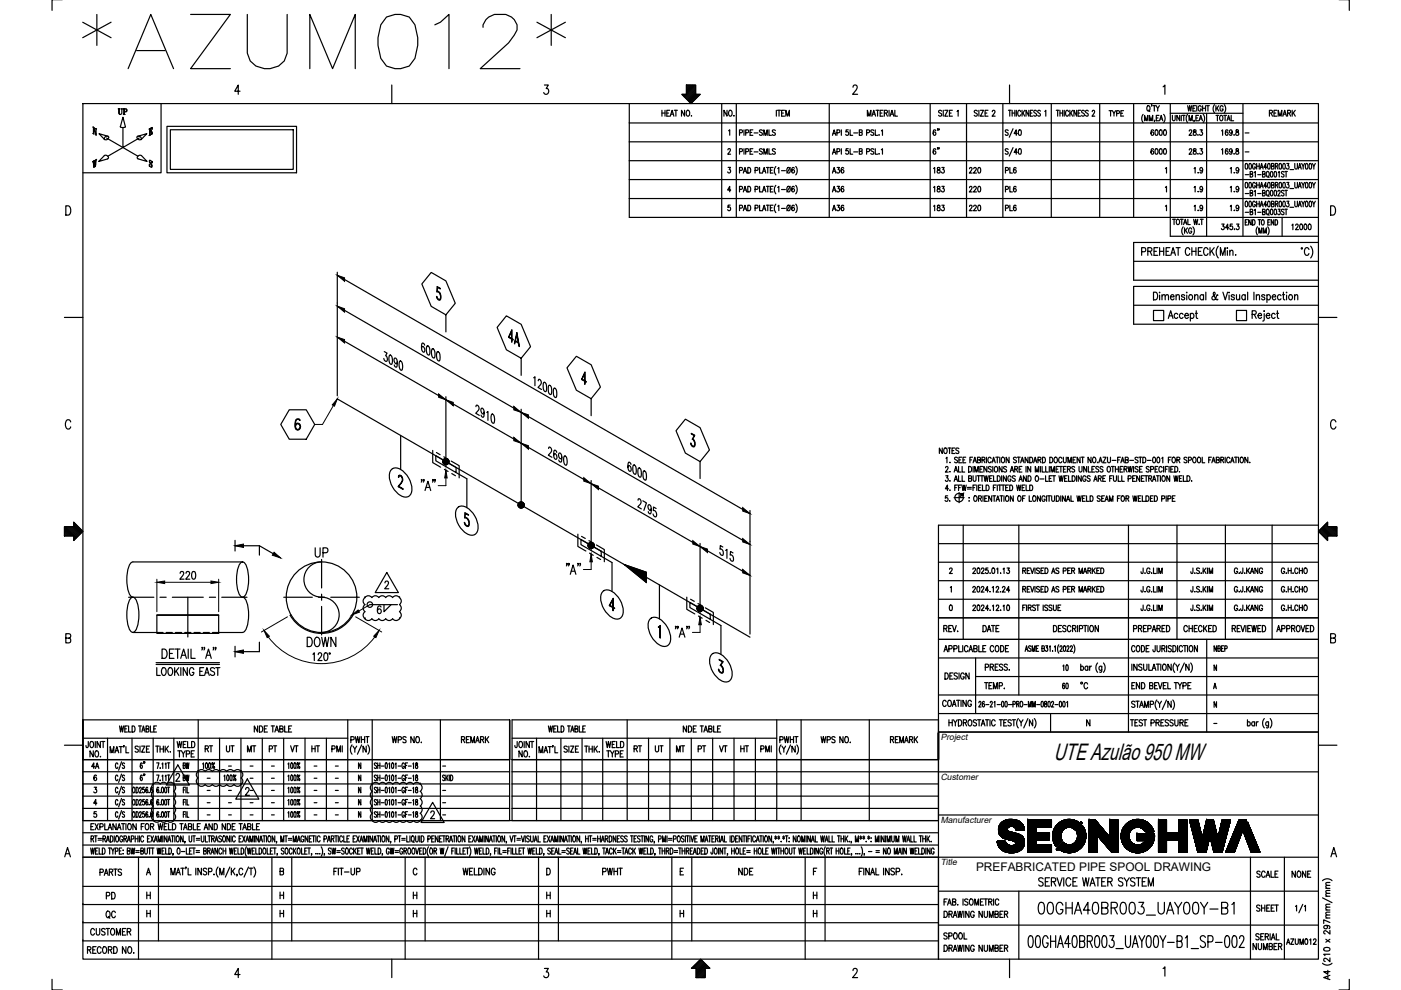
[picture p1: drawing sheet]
<svg xmlns="http://www.w3.org/2000/svg" width="297mm" height="210mm" viewBox="0 0 297 210" stroke-linecap="round" stroke-linejoin="round" font-family="sans-serif">
<defs><g id="words">
<text font-size="17.2" x="16.6" y="15.9">*AZUM012*</text>
<text font-size="5.7" x="111.5" y="74.8" transform="rotate(-90 111.5 74.8)">4A</text>
<text font-size="5" x="223.4" y="161.2">UTE Azulão 950 MW</text>
<g font-size="4.9">
<text x="66" y="119.2">UP</text>
<text x="37.4" y="124.2">220</text>
<text x="64.2" y="138.3">DOWN</text>
</g>
<g font-size="4.4">
<text x="196.8" y="30">6&quot;</text>
<text x="196.8" y="33.9">6&quot;</text>
<text x="21.5" y="191.9">PD</text>
<text x="155.6" y="186.6">NDE</text>
<text x="21.5" y="195.8">QC</text>
</g>
<g font-size="4">
<text x="24.3" y="25.4">UP</text>
<text x="175.7" y="45.9">A36</text>
<text x="204.6" y="45.9">220</text>
<text x="224.4" y="143.2">10</text>
<text x="224.4" y="147.1">60</text>
<text x="42.7" y="160.5">RT</text>
<text x="47.3" y="160.5">UT</text>
<text x="51.5" y="160.5">MT</text>
<text x="56.1" y="160.5">PT</text>
<text x="60.7" y="160.5">VT</text>
<text x="65.3" y="160.5">HT</text>
<text x="109" y="161.6">NO.</text>
<text x="133.7" y="160.5">RT</text>
<text x="137.9" y="160.5">UT</text>
<text x="142.5" y="160.5">MT</text>
<text x="147.1" y="160.5">PT</text>
<text x="151.7" y="160.5">VT</text>
<text x="156.3" y="160.5">HT</text>
<text x="18.7" y="164">4A</text>
<text x="32.1" y="164" transform="rotate(-90 32.1 164)">6&quot;</text>
<text x="32.1" y="166.9" transform="rotate(-90 32.1 166.9)">6&quot;</text>
<text x="38.1" y="164">BW</text>
<text x="41.3" y="166.9" transform="rotate(-90 41.3 166.9)">BW</text>
</g>
<g font-size="2.6">
<text x="263.2" y="29.3">-</text>
<text x="263.2" y="33.5">-</text>
<text x="256.5" y="154.5">-</text>
<text x="43" y="166.2">-</text>
<text x="47.6" y="163.7">-</text>
<text x="52.2" y="163.7">-</text>
<text x="52.2" y="166.2">-</text>
<text x="56.8" y="163.7">-</text>
<text x="56.8" y="166.2">-</text>
<text x="65.6" y="163.7">-</text>
<text x="65.6" y="166.2">-</text>
<text x="70.2" y="163.7">-</text>
<text x="70.2" y="166.2">-</text>
<text x="93.1" y="163.7">-</text>
<text x="43" y="169">-</text>
<text x="43" y="171.4">-</text>
<text x="43" y="173.9">-</text>
<text x="47.6" y="169">-</text>
<text x="47.6" y="171.4">-</text>
<text x="47.6" y="173.9">-</text>
<text x="52.2" y="169">-</text>
<text x="52.2" y="171.4">-</text>
<text x="52.2" y="173.9">-</text>
<text x="56.8" y="169">-</text>
<text x="56.8" y="171.4">-</text>
<text x="56.8" y="173.9">-</text>
<text x="65.6" y="169">-</text>
<text x="65.6" y="171.4">-</text>
<text x="65.6" y="173.9">-</text>
<text x="70.2" y="169">-</text>
<text x="70.2" y="171.4">-</text>
<text x="70.2" y="173.9">-</text>
<text x="93.1" y="169">-</text>
<text x="93.1" y="171.4">-</text>
<text x="93.1" y="173.9">-</text>
</g>
<text font-size="2.5" x="206.9" y="184.7">PREFABRICATED PIPE SPOOL DRAWING</text>
<g font-size="1.9">
<text x="199.4" y="156.9">Project</text>
<text x="199.4" y="165.4">Customer</text>
<text x="199.4" y="174.5">Manufacturer</text>
<text x="199.4" y="183.5">Title</text>
</g>
</g></defs>
<!-- layer: 3 -->
<g fill="none" stroke="#000" stroke-width=".25">
<path d="M17.6 22h261.9v181.4h-261.9zM34.1 22v14.6h-16.5M35.4 26.8h27.5v9.8h-27.5zM36.1 27.5h26.1v8.4h-26.1zM133.4 22v24.1M248.1 50.1h31.5M279.6 51.4h-39.2v8h39.2M279.5 60.7h-39.1v8h39.2M92.4 96.6l4.3 2.5v1.1l-4.3-2.5zM28.2 119.1h23.2M49.8 115.7h5.2M55 117.7v-2l4.5 2.6"/>
<path d="M89.5 101.7h-.2h.2l-.2 .5M89.9 101.7h-.1h.1l-.1 .5M90.1 104l.6-2 .6 2M90.3 103.3h.8M91.8 101.7h-.1h.1l-.1 .5M92.3 101.7h-.2h.2l-.2 .5M120.2 119.5h-.1h.1l-.1 .5M120.7 119.5h-.2h.2l-.2 .5M122.6 119.5h-.1h.1l-.1 .5M123.1 119.5h-.2h.2l-.2 .5M123.2 114.4l4.3 2.5v1.1l-4.3-2.5zM279.5 111.4h-80.5v92"/>
<path d="M28.2 134.1h5.1M33.3 130.4h13.1v3.9h-13.1zM33.3 130.5h13.1M34.4 137.6a1.05 1.05 0 0 1 1 .7 1.05 1.05 0 0 1-.3 1.2l-.7 .1zM35.9 138.5h.6M36.9 137.6h-1v2h1M37.1 137.6h1.1M37.7 137.6v2M38.3 139.6l.6-2 .6 2M38.6 138.9h.7M39.9 137.6v2M40.5 137.6v2h.9"/>
<path d="M42.9 137.3h-.1h.1l-.1 .5M43.4 137.3h-.2h.2l-.2 .5M43.6 139.6l.6-2 .6 2M43.8 138.9h.8M45.3 137.3h-.1h.1l-.1 .5M45.8 137.3h-.2h.2l-.2 .5M46.4 134.1h5M55 136.2v2h-5.2M61.7 130.4l-.2 .1a7.7 7.7 0 0 0 13.3 0l-.1-.1M120.9 121.8l.6-2 .6 2M121.1 121.1h.8M143.3 132.9h-.1h.1l-.1 .4"/>
<path d="M143.8 132.9h-.2h.2l-.2 .4M144 135.1l.6-1.9 .6 1.9M144.2 134.4h.8M145.7 132.9h-.1h.1l-.1 .4M146.2 132.9h-.2h.2l-.2 .4M146.3 127.7l4.3 2.5v1.1l-4.3-2.5zM199 131h80.5M199 135.6h80.5M199 139.5h80.5M239.3 135.6v15.7M33.1 140.5h13.4M108 152.6v21.4"/>
<path d="M199 151.3h80.5M199 147.4h80.5M239.3 143.4h40.2M279.5 155.2h-80.5v5.9M17.6 161.1v-8.5h90.4v8.5M17.6 163.6v10.4M17.6 174h181.4M108 161.1v-8.5v8.5M199 161.1v-8.5h-90.4v21.4M199 161.1v-5.7v5.7M199 172.8h80.5M199 163.7h80.5"/>
<path d="M17.6 181.8h261.9M199 188.9h66.1v14.5M199 196.1h80.5M265.1 181.8v7.1h14.4"/>
<circle cx="94.5" cy="97.9" r=".65"/>
<circle cx="110.5" cy="107.1" r=".65"/>
<circle cx="125.3" cy="115.6" r=".65"/>
<circle cx="203.3" cy="105.5" r=".9"/>
<circle cx="204" cy="104.9" r=".2"/>
<circle cx="68.2" cy="126.6" r="7.5"/>
<circle cx="148.4" cy="129" r=".65"/>
</g>
<!-- layer: 4 -->
<g fill="none" stroke="#000" stroke-width=".25">
<path d="M286.1 0v2.2M144.7 20l-.1 .1M144.9 20l-.2 .2M145.2 20l-.3 .3M145.4 20l-.4 .4M145.8 18l-.3 .3M146 18l-.5 .5M146.2 18l-.7 .7M146.5 18l-1 1M146.7 18l-1.2 1.2M146.9 18l-1.4 1.4M147.1 18l-1.6 1.6"/>
<path d="M147.4 18l-1.9 1.9M147.5 18.2l-2.4 2.3M147.5 18.4l-2.3 2.3M147.5 18.6l-2.2 2.2M147.5 18.9l-2.1 2M147.5 19.1l-2 1.9M147.5 19.3l-1.8 1.8M147.5 19.5l-1.7 1.7M147.5 19.8l-1.6 1.6M147.5 20l-1.5 1.5M147.7 20l-1.6 1.6M148 20l-1.8 1.7"/>
<path d="M148.2 20l-1.8 1.8M148.4 20l-1.9 1.9M180.9 18.5l.3-.5 .4 .1 .1 .3-.2 .7-.7 .9h1M246.6 18.4l.4-.4v2M133.4 30.1h146.1M133.4 34.1h146.1M133.4 38.1h146.1M140.3 23.4v1.2M140.3 24h.7M141 23.4v1.2M141.4 24h.3M142 23.4h-.6v1.2h.6"/>
<path d="M142.1 24.6l.4-1.2 .4 1.2M142.3 24.2h.4M143 23.4h.6M143.3 23.4v1.2M145.1 23.4v1.2l-.6-1.2v1.2M145.7 23.4h.1a.65 .65 0 0 1 .4 .6 .65 .65 0 0 1-.4 .6 .83 .83 0 0 1-.1-1.2zM146.6 24.5v.1zM154.1 23.4v1.2l-.6-1.2v1.2M154.7 23.4h.1a.65 .65 0 0 1 .4 .6 .65 .65 0 0 1-.4 .6 .81 .81 0 0 1-.1-1.2zM155.6 24.5v.1zM156.1 22v24.1M164.6 23.4v1.2"/>
<path d="M164.8 23.4h.7M165.2 23.4v1.2M165.7 24h.4M166.3 23.4h-.6v1.2h.6M166.6 24.6v-1.2l.4 1.2 .4-1.2v1.2M175.8 22v20.1M183.9 24.6v-1.2l.4 1.2 .3-1.2v1.2M184.9 24.6l.4-1.2 .3 1.2M185 24.2h.5M185.7 23.4h.7M186.1 23.4v1.2M186.6 24h.4"/>
<path d="M187.2 23.4h-.6v1.2h.6M187.5 24l.6-.1v-.5h-.6v1.2M187.8 24l.4 .6M188.5 23.4v1.2M188.7 24.6l.4-1.2 .4 1.2M188.9 24.2h.4M189.7 23.4v1.2h.6M197.2 22v4.1M197.2 34.1v12M199.7 23.6l-.3-.2-.4 .2 .1 .3 .5 .3v.4h-.4l-.2-.2M200 23.4v1.2M200.3 23.4h.7l-.7 1.2h.7"/>
<path d="M201.3 24h.4M201.9 23.4h-.6v1.2h.6M202.9 23.6l.2-.2v1.2M204.9 22v20.1M207.2 23.6l-.2-.2-.4 .2 .1 .3 .5 .3-.1 .4h-.3l-.2-.2M207.5 23.4v1.2M207.9 23.4h.6l-.6 1.2h.6M208.9 24h.3M209.5 23.4h-.6v1.2h.6M210.4 23.7l.1-.3h.3l.2 .3-.7 .9h.7M212.6 22v24.1M213.8 23.4h.6"/>
<path d="M214.1 23.4v1.2M214.6 24h.6M214.6 23.4v1.2M215.2 23.4v1.2M215.5 23.4v1.2M216.4 23.7l-.2-.3a.68 .68 0 0 0-.4 .6 .68 .68 0 0 0 .4 .6l.2-.3M216.7 23.4v1.2M216.9 23.9l.4 .7M217.3 23.4l-.6 .8M218.1 23.4v1.2l-.6-1.2v1.2M218.4 24h.4M219 23.4h-.6v1.2h.6"/>
<path d="M219.8 23.6a.29 .29 0 0 0-.5-.2 .29 .29 0 0 0 0 .5l.3 .1a.31 .31 0 0 1 .1 .5 .31 .31 0 0 1-.5-.1M220.6 23.6a.29 .29 0 0 0-.5-.2 .29 .29 0 0 0 .1 .5l.2 .1a.31 .31 0 0 1 .1 .5 .31 .31 0 0 1-.5-.1M221.5 23.6l.2-.2v1.2M222.9 22v24.1M224 23.4h.5M224.2 23.4v1.2M224.7 24h.6M224.7 23.4v1.2M225.3 23.4v1.2M225.6 23.4v1.2M226.5 23.7l-.2-.3a.66 .66 0 0 0-.4 .6 .66 .66 0 0 0 .4 .6l.2-.3M226.8 23.4v1.2"/>
<path d="M227 23.9l.4 .7M227.4 23.4l-.6 .8M228.3 23.4v1.2l-.6-1.2v1.2M228.6 24h.3M229.1 23.4h-.5v1.2h.5M229.9 23.6a.3 .3 0 0 0-.4-.2 .3 .3 0 0 0-.1 .5l.4 .1a.32 .32 0 0 1 0 .6 .32 .32 0 0 1-.5-.2M230.7 23.6a.29 .29 0 0 0-.4-.2 .29 .29 0 0 0-.1 .5l.4 .1a.31 .31 0 0 1 .1 .5 .31 .31 0 0 1-.5-.1M231.6 23.7v-.2a.28 .28 0 0 1 .4 0 .28 .28 0 0 1 0 .4l-.5 .7h.6M233.2 22v24.1M235.1 23.5h.7M235.5 23.5v1.1M235.8 23.5l.4 .5v.6"/>
<path d="M236.5 23.5l-.3 .5M236.8 24.1l.5-.1v-.4l-.5-.1v1.1M237.6 24h.4M238.2 23.5h-.6v1.1h.6M240.4 22v24.1M242.4 24.2a1.4 1.4 0 0 0 0 1.8M242.7 25.6v-1.1l.3 1.1 .4-1.1v1.1M243.3 22.5l.1-.1a.59 .59 0 0 1 .4 .6 .59 .59 0 0 1-.4 .6 .77 .77 0 0 1-.1-1.1zM243.5 23.3l.3 .4M243.7 25.6v-1.1l.3 1.1 .4-1.1v1.1M244.2 22.3l-.1 .2M244.4 22.4h.6"/>
<path d="M244.7 22.4v1.2M244.8 25.5l-.1 .3M245.1 22.4l.4 .6v.6M245.2 25h.3M245.7 24.5h-.5v1.1h.5M245.8 22.4l-.3 .6M245.9 25.6l.3-1.1 .3 1.1M246 25.2h.4M246.7 24.2a1.33 1.33 0 0 1 0 1.8M248.1 22v28.1M248.1 24h15.4M248.6 24.5v.8l.2 .3 .3-.2 .1-.9"/>
<path d="M250.1 24.5v1.1l-.6-1.1v1.1M250.5 24.5v1.1M250.7 24.5h.6M251 24.5v1.1M251.8 24.2a1.4 1.4 0 0 0 0 1.8M251.8 22.4l.2 1.2 .2-1.2 .2 1.2 .3-1.2M252.1 25.6v-1.1l.3 1.1 .4-1.1v1.1M252.9 23h.4M253.2 25.5l-.1 .3M253.5 22.4h-.6v1.2h.6M253.6 25h.3M253.7 22.4v1.2"/>
<path d="M254.1 24.5h-.5v1.1h.5M254.2 25.6l.4-1.1 .3 1.1M254.4 25.2h.4M254.7 22.7a.34 .34 0 0 0-.4-.3 .34 .34 0 0 0-.3 .5v.2a.34 .34 0 0 0 .4 .5 .34 .34 0 0 0 .3-.5h-.2M255 23h.6M255 22.4v1.2M255.1 24.2a1.4 1.4 0 0 1 0 1.8M255.6 22.4v1.2M255.8 22.4h.6M255.8 24.1v26M256.1 22.4v1.2M257.5 22.2a1.4 1.4 0 0 0 0 1.7"/>
<path d="M257.8 22.4v1.2M257.8 24.5h.6M258 22.9l.4 .7M258.1 24.5v1.1M258.4 22.4l-.6 .8M258.8 24.5h.1a.59 .59 0 0 1 .4 .5 .59 .59 0 0 1-.4 .6 .72 .72 0 0 1-.1-1.1zM259.3 22.7a.34 .34 0 0 0-.4-.3 .34 .34 0 0 0-.2 .5v.2a.35 .35 0 0 0 .3 .5 .35 .35 0 0 0 .3-.5h-.2M259.4 24.5h.7M259.6 22.2a1.4 1.4 0 0 1 0 1.7M259.7 24.5v1.1M260.1 25.6l.4-1.1 .3 1.1M260.3 25.2h.4"/>
<path d="M261 24.5v1.1h.6M263.5 22v28.1M269.1 24l.7-.1v-.4l-.7-.1v1.2M269.5 24l.3 .6M270.1 24h.4M270.7 23.4h-.6v1.2h.6M271 24.6v-1.2l.4 1.2 .4-1.2v1.2M272 24.6l.4-1.2 .4 1.2M272.1 24.2h.5M273 24l.5-.1v-.5h-.5v1.2M273.3 24l.3 .6M274 23.4v1.2"/>
<path d="M274.2 23.9l.4 .7M274.6 23.4l-.6 .8M14 43.6a1.06 1.06 0 0 1 1 .7 1.06 1.06 0 0 1-.3 1.2l-.7 .1zM133.4 42.1h146.1M133.4 46.1h146.1M240.4 55.4h39.2M242 53.4l.8-.1v-.7l-.8-.1v1.6M243.4 53.3l.7-.1 .1-.2-.1-.4-.7-.1v1.6M243.8 53.3l.4 .8M244.7 53.3h.5M245.5 52.5h-.8v1.6h.8M245.9 53.3h.8"/>
<path d="M245.9 52.5v1.6M246.7 52.5v1.6M247.2 53.3h.5M248 52.5h-.8v1.6h.8M248.2 54.1l.5-1.6 .5 1.6M248.4 53.6h.6M248.6 46.5h.6M248.9 46.5v1.1M249.4 52.5h.8M249.6 46.5a.54 .54 0 0 1 .5 .6 .54 .54 0 0 1-.5 .5l-.2-.4zM249.8 52.5v1.6M250.3 46.5h.6"/>
<path d="M250.6 46.5v1.1M250.9 48.1a1.4 1.4 0 0 0 0 1.7M250.9 47.6l.4-1.1 .3 1.1M251.1 47.2h.4M251.1 48.3v1.2M251.4 48.8l.4 .7M251.8 48.3l-.7 .8M251.8 46.5v1.1h.6M252.3 52.9a.48 .48 0 0 0-.6-.4 .48 .48 0 0 0-.4 .6v.4a.48 .48 0 0 0 .4 .6 .48 .48 0 0 0 .6-.3M252.7 48.6a.33 .33 0 0 0-.5-.3 .33 .33 0 0 0-.2 .5v.2a.34 .34 0 0 0 .3 .5 .34 .34 0 0 0 .4-.5h-.3M252.7 53.3h.9M252.7 52.5v1.6"/>
<path d="M252.9 48.1a1.33 1.33 0 0 1 0 1.7M253.1 46.5l.2 1.1 .2-1.1 .2 1.1 .2-1.1M253.6 52.5v1.6M254.1 53.3h.5M254.2 47.5h.1M254.5 46.5h.6M254.8 46.5v1.1M254.9 52.5h-.8v1.6h.8M256.1 52.9a.48 .48 0 0 0-.6-.4 .48 .48 0 0 0-.3 .6v.4a.48 .48 0 0 0 .3 .6 .48 .48 0 0 0 .6-.3M256.5 52.5v1.6M256.9 53.2l.5 .9M257.4 52.5l-.9 1.1"/>
<path d="M258.3 52.2a1.96 1.96 0 0 0 0 2.5M258.7 54.1v-1.6l.5 1.6 .5-1.6v1.6M260.2 52.5v.2zM260.2 53.1v1M260.7 53.4l.4-.3h.3v1M260.7 53.1v1M262 54v.1zM264 47.1h.3M264.5 46.6h-.5v1.1h.5M265.3 46.6v1.1l-.6-1.1v1.1M265.6 46.6a.56 .56 0 0 1 .5 .5 .56 .56 0 0 1-.5 .6zM266.6 48.1a1.49 1.49 0 0 0 0 1.7"/>
<path d="M266.7 46.6h.6M266.9 49.4v-1.1l.3 1.1 .3-1.1v1.1M267 46.6v1.1M267.6 46.6h.1a.59 .59 0 0 1 .4 .5 .59 .59 0 0 1-.4 .6 .82 .82 0 0 1-.1-1.1zM267.9 49.4v-1.1l.3 1.1 .3-1.1v1.1M268.8 48.1a1.4 1.4 0 0 1 0 1.7M268.8 47.1h.3M269.3 46.6h-.5v1.1h.5M270.1 46.6v1.1l-.6-1.1v1.1M270.3 46.6a.56 .56 0 0 1 .6 .5 .56 .56 0 0 1-.6 .6zM271.8 46.1v4M275.9 52.6l.2 .1-.1 .1z"/>
<path d="M277.5 52.9a.49 .49 0 0 0-.6-.4 .49 .49 0 0 0-.3 .6v.4a.49 .49 0 0 0 .3 .6 .49 .49 0 0 0 .6-.3M277.9 52.2a1.96 1.96 0 0 1 0 2.5M282.1 43.6a1.06 1.06 0 0 1 1.1 .7 1.06 1.06 0 0 1-.3 1.2l-.8 .1zM94.5 66.8l-3.1-1.8-2-4.8 2-2.4 3.1 1.8 2 4.7-2 2.5v3.6M240.4 64.7h39.2M244.6 61.9a.87 .87 0 0 1 .9 .6 .87 .87 0 0 1-.3 1l-.6 .1zM244.6 65.8h2.1v2.2h-2.1zM245.9 61.9v.2zM245.9 62.6v1M246.4 62.8l.3-.3 .3 .1v1M246.4 62.5v1.1M247 62.8l.4-.3 .3 .1v1"/>
<path d="M247.7 67.5l.5-1.6 .5 1.6M247.9 67h.6M248.2 62.9h.7v-.3a.51 .51 0 0 0-.8 .4 .51 .51 0 0 0 .6 .6l.2-.3M249.4 62.8l.3-.3 .3 .1v1M249.4 62.5v1.1M249.7 66.7l-.1-.2a.49 .49 0 0 0-.7 .5 .49 .49 0 0 0 .7 .4l.1-.1M250.8 66.7l-.1-.2a.49 .49 0 0 0-.6 .5 .49 .49 0 0 0 .6 .4l.1-.1M251.2 62.7a.36 .36 0 0 0-.4-.2 .36 .36 0 0 0-.3 .2v.2l.6 .2 .1 .2a.36 .36 0 0 1-.4 .3 .36 .36 0 0 1-.3-.3M251.2 66.9h.8l-.2-.4a.49 .49 0 0 0-.6 .5 .49 .49 0 0 0 .6 .4l.2-.1M251.6 61.9v.2zM251.6 62.6v1M252.2 62.6a.53 .53 0 0 1 .7 .3 .53 .53 0 0 1-.4 .7l-.4-.3-.1-.4z"/>
<path d="M252.4 66.7l.1-.2a.49 .49 0 0 1 .6 .5 .49 .49 0 0 1-.6 .4l-.1-.1M252.4 66.4v1.7M253.3 62.8l.3-.3 .3 .1 .1 1M253.3 62.5v1.1M253.4 66.4h.5M253.6 65.9v1.3l.1 .2 .2 .1M255.2 62.7a.37 .37 0 0 0-.4-.2 .37 .37 0 0 0-.3 .2 .47 .47 0 0 0 0 .7 .47 .47 0 0 0 .7-.1M255.2 62.5v1.1M255.7 61.9v1.7M258.2 62.6l-.1-.1-.7 1.1h-.2l-.3-.3 .1-.4 .6-.6-.2-.4-.2 .3 .1 .4 .6 .9 .2 .1 .1-.2M259.3 61.9l.5 1.7 .5-1.7M260.6 61.9v.2z"/>
<path d="M260.6 62.6v1M261.7 62.7a.36 .36 0 0 0-.3-.2 .36 .36 0 0 0-.4 .2l.1 .2 .5 .2 .1 .2a.36 .36 0 0 1-.3 .3 .36 .36 0 0 1-.4-.3M262.2 62.5v1l.3 .1 .3-.3M262.2 65.8h2.1v2.2h-2.1zM262.8 62.5v1.1M264 62.7l-.1-.1a.49 .49 0 0 0-.6 .4 .49 .49 0 0 0 .6 .5l.1-.2M264 62.5v1.1M264.5 61.9v1.7M265.5 66.7l.7-.1 .1-.2-.1-.5h-.7v1.6M265.9 61.9v1.7M265.9 66.7l.4 .8M266.4 62.8l.3-.3 .3 .1v1"/>
<path d="M266.4 62.5v1.1M266.7 66.9h.8l-.2-.4a.48 .48 0 0 0-.6 .5 .48 .48 0 0 0 .6 .4l.2-.1M268 65.9h.1zM268 66.5v1.2v.3l-.3 .1M268.2 62.7a.35 .35 0 0 0-.4-.2 .35 .35 0 0 0-.3 .2l.1 .2 .5 .2 .1 .2a.35 .35 0 0 1-.4 .3 .35 .35 0 0 1-.3-.3M268.5 66.9h.7l-.1-.4a.49 .49 0 0 0-.6 .5 .49 .49 0 0 0 .6 .4l.1-.1M268.6 62.7a.36 .36 0 0 1 .4-.2 .36 .36 0 0 1 .3 .2l.1 .4a.43 .43 0 0 1-.5 .5l-.3-.3M268.6 62.5v1.6M269.7 62.9h.8l-.1-.3a.49 .49 0 0 0-.7 .4 .49 .49 0 0 0 .7 .5l.1-.2M270.3 66.7l-.1-.2a.48 .48 0 0 0-.6 .5 .48 .48 0 0 0 .6 .4l.1-.1M270.7 66.4h.4M270.8 65.9v1.3l.1 .2 .3 .1"/>
<path d="M271.6 62.7a.35 .35 0 0 0-.3-.2 .35 .35 0 0 0-.4 .2v.6a.36 .36 0 0 0 .4 .3 .36 .36 0 0 0 .3-.3M271.9 62.5h.5M272.1 61.9v1.4l.1 .2 .2 .1M272.8 61.9v.2zM272.8 62.6v1M273.4 62.6a.33 .33 0 0 1 .6 .1v.4a.43 .43 0 0 1-.5 .5l-.3-.5zM274.5 62.8l.3-.3 .3 .1 .1 1M274.5 62.5v1.1M15 89.5a.58 .58 0 0 0-.7-.5 .58 .58 0 0 0-.4 .7v.5a.58 .58 0 0 0 .4 .8 .58 .58 0 0 0 .7-.5M61.3 86.9h3.6l1.8 3.1-1.8 3.1h-3.6l-1.8-3.1zM82.9 99.7a1.89 1.89 0 0 1 2.8 .4 4.2 4.2 0 0 1 1.3 4.8 1.89 1.89 0 0 1-2.8-.4 4.2 4.2 0 0 1-1.3-4.8zM84.9 92.3v7.2"/>
<path d="M125.3 84.5l-3.1-1.8-2-4.7 2-2.5 3.1 1.8 2 4.8-2 2.4v3.6M283.2 89.5a.58 .58 0 0 0-.7-.5 .58 .58 0 0 0-.4 .7v.5a.58 .58 0 0 0 .4 .8 .58 .58 0 0 0 .7-.5M13.7 113.4l.2 .2M13.7 113.2l.4 .4M13.7 113l.6 .6M13.7 112.7l.8 .9M13.7 112.5l1.1 1.1M13.7 112.3l1.3 1.3M13.7 112l1.5 1.6M13.7 111.8l1.8 1.8M13.7 111.7l2.5 2.4M14 111.7l2.3 2.3"/>
<path d="M14.2 111.7l2.2 2.1M14.4 111.7l2.1 2M14.7 111.7l1.9 1.9M14.9 111.7l1.8 1.8M15.1 111.7l1.8 1.7M15.4 111.7l1.6 1.6M15.6 111.7l1.5 1.4M15.6 114.5h.1M15.6 114.3l.2 .1M15.6 114l.3 .3M15.6 113.8l.5 .4M15.6 111.5l1.6 1.5"/>
<path d="M15.6 111.2l1.7 1.7M15.6 111l1.8 1.8M15.6 110.8l2 1.9M68.2 119.1a3.7 3.7 0 0 0-3.8 3.8 3.7 3.7 0 0 0 3.8 3.7 3.7 3.7 0 0 1 3.7 3.7 3.7 3.7 0 0 1-3.7 3.8M96.7 100.2l2.3 1.3M127.5 118l2.3 1.3M132.4 119.7l4.6 1.6v2.2zM199 115.3h80.5M199 119.2h80.5M202.3 105.5h2.1M203.4 104.5v2.1M204.2 111.4v24.2"/>
<path d="M216 111.4v36M239.3 111.4v24.2M249.5 111.4v24.2M259.8 111.4v24.2M269.7 111.4v24.2M279.6 112.6l1.9 1.9M279.7 112.5l1.8 1.8M279.8 112.4l1.7 1.7M279.9 112.3l1.6 1.5M280 112.2l1.5 1.4M280.1 112l1.6 1.6M280.3 111.9l1.7 1.7"/>
<path d="M280.4 111.8l1.8 1.8M280.5 111.7l1.9 1.9M280.6 111.6l2.1 2M280.7 111.5l2.2 2.1M280.8 111.4l2.3 2.2M281 111.2l2.4 2.4M281.1 111.1l.4 .4M281.2 111l.3 .3M281.3 110.9l.2 .2M281.4 110.8h.1M281.6 111.7l1.8 1.8M281.9 111.7l1.5 1.6"/>
<path d="M282.1 111.7l1.3 1.3M282.3 111.7l1.1 1.1M282.6 111.7l.8 .9M282.8 111.7l.6 .6M283 111.7l.4 .4M283.3 111.7l.1 .2M14 135.3l.8-.1 .2-.3-.1-.4-.3-.1h-.6v1.9h.6l.3-.2 .1-.4-.4-.4M66.3 138.7l.3-.3v1.7M67.5 138.8l.2-.4h.3l.2 .3-.2 .6-.6 .8h.9M68.8 138.5l.3-.1a1.08 1.08 0 0 1 0 1.7h-.1a1.27 1.27 0 0 1-.2-1.6zM78.4 128.2h5.9M81.4 128.2v1.5l1.5-1.5"/>
<path d="M137.8 131.3a1.89 1.89 0 0 1 2.8 .5 4.2 4.2 0 0 1 1.2 4.8 1.89 1.89 0 0 1-2.8-.5 4.2 4.2 0 0 1-1.2-4.8zM139.8 124v7.2M150.6 131.3l2.3 1.3M199 127.1h80.5M199 123.1h80.5M199 131h80.5M200.1 133.3l.6-.1v-.5l-.6-.1v1.3M200.1 138.2l.4-1.3 .4 1.3M200.3 137.7h.5M200.5 133.3l.3 .6M201.2 133.3h.4M201.2 137.6l.6-.1v-.5l-.6-.1v1.3"/>
<path d="M201.8 132.6h-.6v1.3h.6M202 132.6l.3 1.3 .4-1.3M202.2 137.6l.6-.1v-.6h-.6v1.3M203 133.8v.1zM203.3 136.9v1.3h.6M204.1 136.9v1.3M205.2 137.2a.38 .38 0 0 0-.5-.3 .38 .38 0 0 0-.2 .5v.3a.38 .38 0 0 0 .2 .5 .38 .38 0 0 0 .5-.3M205.4 138.2l.4-1.3 .4 1.3M205.6 137.7h.5M206.5 137.5l.6-.1v-.4l-.6-.1v1.3l.6-.1 .1-.4-.3-.2M206.8 139.5v11.8M207.5 136.9v1.3h.6"/>
<path d="M208.4 137.5h.4M208.4 132.6a.66 .66 0 0 1 .7 .7 .66 .66 0 0 1-.7 .6zM209 136.9h-.6v1.3h.6M209.3 133.9l.4-1.3 .4 1.3M209.5 133.5h.5M210.2 132.6h.7M210.6 132.6v1.3M210.7 137.2a.38 .38 0 0 0-.5-.3 .38 .38 0 0 0-.3 .5v.3a.38 .38 0 0 0 .3 .5 .38 .38 0 0 0 .5-.3M211.2 133.3h.4M211.2 136.9h.1a.68 .68 0 0 1 .5 .6 .68 .68 0 0 1-.5 .7 .89 .89 0 0 1-.1-1.3zM211.8 132.6h-.6v1.3h.6M212.1 136.9a.66 .66 0 0 1 .8 .6 .66 .66 0 0 1-.8 .7z"/>
<path d="M213.2 137.5h.4M213.8 136.9h-.6v1.3h.6M223.4 132.6a.66 .66 0 0 1 .7 .7 .66 .66 0 0 1-.7 .6zM224.4 133.3h.4M225.1 132.6h-.7v1.3h.7M226 132.8l-.3-.2-.4 .2 .1 .3 .5 .3a.36 .36 0 0 1-.1 .5 .36 .36 0 0 1-.5-.2M227 132.9a.38 .38 0 0 0-.4-.3 .38 .38 0 0 0-.3 .5v.3a.38 .38 0 0 0 .3 .5 .38 .38 0 0 0 .4-.3M227.4 133.3l.6-.1 .1-.4-.7-.2v1.3M227.7 133.3l.4 .6M228.4 132.6v1.3M228.8 133.3h.7v-.6l-.7-.1v1.3M229.8 132.6h.6"/>
<path d="M230.1 132.6v1.3M230.7 132.6v1.3M231.2 132.7a.61 .61 0 0 1 .7 .3 .61 .61 0 0 1-.2 .7l-.1 .2a.6 .6 0 0 1-.6-.4 .6 .6 0 0 1 .1-.7zM232.9 132.6v1.3l-.7-1.3v1.3M240.3 133.3h.6v-.6l-.6-.1v1.3M240.6 137.2a.37 .37 0 0 0-.4-.3 .37 .37 0 0 0-.3 .5v.3a.37 .37 0 0 0 .3 .5 .37 .37 0 0 0 .4-.3M241.1 136.9h.1a.69 .69 0 0 1 .5 .6 .69 .69 0 0 1-.5 .7 .89 .89 0 0 1-.1-1.3zM241.4 133.3l.6-.1v-.4l-.6-.2v1.3M241.7 133.3l.4 .6M242 136.9a.66 .66 0 0 1 .7 .6 .66 .66 0 0 1-.7 .7zM242.4 133.3h.4M243 137.5h.4"/>
<path d="M243.1 132.6h-.7v1.3h.7M243.4 133.3h.6v-.6l-.6-.1v1.3M243.6 136.9h-.6v1.3h.6M244.3 133.9l.4-1.3 .4 1.3M244.4 133.5h.5M244.9 136.9v1.2l-.3 .1-.2-.5M245.3 133.3l.6-.1v-.5l-.6-.1v1.3M245.3 136.9v.9l.3 .4 .3-.2 .1-1.1M245.7 133.3l.3 .6M246.3 137.5l.6-.1v-.5h-.6v1.3M246.4 133.3h.4M246.7 137.5l.3 .7"/>
<path d="M247 132.6h-.6v1.3h.6M247.3 132.6a.66 .66 0 0 1 .7 .7 .66 .66 0 0 1-.7 .6zM247.3 136.9v1.3M248.3 137.1l-.2-.2-.4 .2 .1 .3 .5 .3-.1 .4-.3 .1-.2-.2M248.7 136.9a.66 .66 0 0 1 .6 .6 .66 .66 0 0 1-.6 .7zM249.7 136.9v1.3M250.7 137.2a.37 .37 0 0 0-.5-.3 .37 .37 0 0 0-.2 .5v.3a.37 .37 0 0 0 .2 .5 .37 .37 0 0 0 .5-.3M250.9 136.9h.7M251.2 136.9v1.3M251.7 132.9a.38 .38 0 0 0-.4-.3 .38 .38 0 0 0-.3 .5v.3a.38 .38 0 0 0 .3 .5 .38 .38 0 0 0 .4-.3M251.8 136.9v1.3M252.1 133.3h.7"/>
<path d="M252.1 132.6v1.3M252.3 136.9h.1a.69 .69 0 0 1 .5 .6 .69 .69 0 0 1-.5 .7 .89 .89 0 0 1-.1-1.3zM252.8 132.6v1.3M253.2 133.3h.4M253.8 132.6h-.6v1.3h.6M253.9 136.9v1.3l-.7-1.3v1.3M254.9 132.9a.39 .39 0 0 0-.5-.3 .39 .39 0 0 0-.3 .5v.3a.39 .39 0 0 0 .3 .5 .39 .39 0 0 0 .5-.3M255.2 132.6v1.3M255.4 133.2l.5 .7M255.8 135.6v19.6M255.9 132.6l-.7 .9M256.3 133.3h.4"/>
<path d="M256.9 132.6h-.6v1.3h.6M257.2 132.6a.66 .66 0 0 1 .7 .7 .66 .66 0 0 1-.7 .6zM261.2 133.3l.7-.1v-.5l-.7-.1v1.3M261.6 133.3l.3 .6M262.3 133.3h.4M262.9 132.6h-.6v1.3h.6M263.1 132.6l.4 1.3 .4-1.3M264.1 132.6v1.3M264.5 133.3h.5M265.2 132.6h-.7v1.3h.7M265.4 132.6l.2 1.3 .3-1.3 .2 1.3 .3-1.3M266.7 133.3h.4"/>
<path d="M267.3 132.6h-.6v1.3h.6M267.6 132.6a.66 .66 0 0 1 .8 .7 .66 .66 0 0 1-.8 .6zM270.7 133.9l.4-1.3 .4 1.3M270.9 133.5h.4M271.7 133.3h.6l.1-.5-.7-.2v1.3M272.8 133.3h.6v-.6l-.6-.1v1.3M273.8 133.3l.6-.1 .1-.4-.7-.2v1.3M274.2 133.3l.3 .6M275 132.7a.6 .6 0 0 1 .7 .3 .6 .6 0 0 1-.2 .7l-.1 .2a.61 .61 0 0 1-.6-.4 .61 .61 0 0 1 .1-.7zM275.8 132.6l.4 1.3 .4-1.3M276.9 133.3h.4M277.5 132.6h-.6v1.3h.6"/>
<path d="M277.8 132.6a.66 .66 0 0 1 .8 .7 .66 .66 0 0 1-.8 .6zM282.1 135.3l.9-.1 .2-.3-.1-.4-.3-.1h-.7v1.9h.7l.3-.2 .1-.4-.4-.4M17.6 156.5h56.1M18.7 157.2v1.2h-.4l-.1-.3M19.2 157.3l.2-.1a.66 .66 0 0 1 .5 .7 .66 .66 0 0 1-.5 .6 .89 .89 0 0 1-.2-1.2zM19.8 159.2v1.3l-.7-1.3v1.3M20.2 157.2v1.3M20.3 159.3l.1-.1a.68 .68 0 0 1 .5 .6 .68 .68 0 0 1-.5 .7 .87 .87 0 0 1-.1-1.2zM21.3 157.2v1.3l-.7-1.3v1.3M21.5 157.2h.7M21.9 157.2v1.3M22.8 156.5v4.6"/>
<path d="M23.4 159.6v-1.3l.3 1.3 .4-1.3v1.3M24.4 159.6l.4-1.3 .4 1.3M24.5 159.2h.5M25.3 158.3h.7M25.3 153.9l.3 1.3 .2-1.3 .2 1.3 .2-1.3M25.6 158.3v1.3M26.3 158.1l-.1 .3M26.5 154.5h.3M26.7 158.3v1.3h.6M27 153.9h-.5v1.3h.5M27.3 153.9v1.3h.5M28 156.5v4.6"/>
<path d="M28 153.9a.65 .65 0 0 1 .6 .7 .65 .65 0 0 1-.6 .6zM29.3 158.4l-.2-.2h-.4v.4l.5 .3 .1 .4-.2 .2-.5-.2M29.4 153.9h.6M29.7 153.9v1.3M29.7 158.2v1.3M30 158.2h.7l-.7 1.3h.7M30.1 155.2l.3-1.3 .4 1.3M30.2 154.8h.4M31 154.5h.5v-.5l-.5-.1v1.3l.5-.1 .1-.3-.2-.3M31.1 158.8h.4M31.7 158.2h-.6v1.3M31.9 153.9v1.3h.5"/>
<path d="M32.5 156.5v4.6M32.6 154.5h.4M33 158.2h.7M33.2 153.9h-.6v1.3h.6M33.2 141.6v1.6h.8M33.3 158.2v1.3M33.9 158.8h.7M33.9 158.2v1.3M34.5 141.6h.1a.85 .85 0 0 1 .7 .8 .85 .85 0 0 1-.7 .8 1.11 1.11 0 0 1-.1-1.6zM34.6 158.2v1.3M35 158.2v1.3M35.3 158.7l.4 .8"/>
<path d="M35.7 158.2l-.7 .8M35.8 141.6h.2a.85 .85 0 0 1 .6 .8 .85 .85 0 0 1-.6 .8 1.14 1.14 0 0 1-.2-1.6zM36.1 159.4h.1M36.9 156.5v4.6M37 141.6v1.6M37.3 142.3l.6 .9M37.6 157.2l.2 1.3 .3-1.3 .2 1.3 .3-1.3M37.7 159.2h.7M37.9 141.6l-.9 1.1M38 159.2v1.3M38.3 141.6v1.6M38.5 159.2l.4 .6v.7"/>
<path d="M38.8 157.8h.5M39.3 159.2l-.4 .6M39.5 157.2h-.7v1.3h.7M39.5 159.9l.6-.1 .1-.5-.7-.1v1.3M39.7 141.6v1.6l-.9-1.6v1.6M39.8 157.2v1.3h.6M40.6 157.2a.69 .69 0 0 1 .7 .4 .69 .69 0 0 1-.2 .8l-.5 .1zM41.1 142a.48 .48 0 0 0-.6-.4 .48 .48 0 0 0-.3 .6v.4a.49 .49 0 0 0 .4 .6 .49 .49 0 0 0 .5-.6h-.3M41.2 159.2h-.7v1.3M42.4 142.3h.5M43.2 141.6h-.8v1.6h.8M43.4 143.2l.5-1.6 .5 1.6"/>
<path d="M43.5 142.7h.7M45.5 141.8a.46 .46 0 0 0-.5-.3 .46 .46 0 0 0-.4 .5l.1 .2 .7 .3 .1 .5a.49 .49 0 0 1-.4 .2 .49 .49 0 0 1-.5-.2M45.7 141.6h.9M46.2 141.6v1.6M54.6 153.9v1.3l-.7-1.3v1.3M55 153.9a.65 .65 0 0 1 .7 .7 .65 .65 0 0 1-.7 .6zM56 154.5h.4M56.7 153.9h-.7v1.3h.7M57.5 153.9h.7M57.8 153.9v1.3M58.3 155.2l.4-1.3 .4 1.3M58.4 154.8h.5"/>
<path d="M59.3 154.5h.6l.1-.5-.7-.1v1.3l.7-.1v-.4l-.2-.2M60.4 153.9v1.3h.5M61.2 154.5h.4M61.8 153.9h-.6v1.3h.6M70.4 158.8l.6-.1v-.5l-.6-.1v1.3M71.4 159.4v-1.3l.4 1.3 .4-1.3v1.3M72.6 158.1v1.3M74.4 156.9l.6-.1v-.5l-.6-.1v1.3M74.6 157.9a1.58 1.58 0 0 0 0 2M74.8 158.2l.4 .6v.7M75.3 156.2l.3 1.3 .2-1.3 .3 1.3 .2-1.3M75.6 158.2l-.4 .6"/>
<path d="M76.6 156.2v1.3M76.6 156.8h.7M76.7 157.9l-.9 2M77.3 156.2v1.3M77.6 156.2h.6M77.6 158.2v1.3l-.6-1.3v1.3M77.9 156.2v1.3M78 157.9a1.51 1.51 0 0 1 0 2M78.9 152.6v21.4M83.1 156.2l.3 1.3 .2-1.3 .3 1.3 .2-1.3M84.4 156.9l.7-.1-.1-.6h-.6v1.3M86.1 156.4l-.2-.2h-.4v.4l.5 .3 .1 .4-.2 .2-.5-.2"/>
<path d="M87.8 156.2v1.3l-.7-1.3v1.3M88.3 156.2h.1a.67 .67 0 0 1 .5 .6 .67 .67 0 0 1-.5 .7 .86 .86 0 0 1-.1-1.3zM89.3 157.4h.1M93.4 152.6v8.5M97.8 156.8h.6v-.6h-.6v1.3M98.2 156.8l.3 .7M98.9 156.8h.4M99.5 156.2h-.6v1.3h.6M99.8 157.5v-1.3l.4 1.3 .4-1.3v1.3M100.8 157.5l.4-1.3 .4 1.3M101 157h.5M101.9 156.8h.6v-.6h-.6v1.3"/>
<path d="M102.2 156.8l.4 .7M102.9 156.2v1.3M103.2 156.8l.4 .7M103.6 156.2l-.7 .8M108.6 156.5h56.1M113.8 156.5v17.5M114.3 159.6v-1.3l.4 1.3 .4-1.3v1.3M115.3 159.6l.4-1.3 .4 1.3M115.5 159.2h.5M116.2 158.3h.7M116.3 153.9l.2 1.3 .2-1.3 .2 1.3 .2-1.3M116.6 158.3v1.3"/>
<path d="M117.2 158.1l-.1 .3M117.4 154.5h.4M117.7 158.3v1.3h.5M118 153.9h-.6v1.3h.6M118.2 153.9v1.3h.5M118.9 156.5v17.5M119 153.9a.71 .71 0 0 1 .6 .5 .71 .71 0 0 1-.2 .8h-.4zM120.3 158.4l-.3-.2-.4 .2 .1 .3 .5 .2a.36 .36 0 0 1-.1 .6 .36 .36 0 0 1-.5-.2M120.3 153.9h.6M120.6 153.9v1.3M120.6 158.2v1.3M121 158.2h.7l-.7 1.3h.7"/>
<path d="M121 155.2l.4-1.3 .3 1.3M121.1 154.8h.5M121.9 154.5h.5v-.5l-.5-.1v1.3l.6-.1v-.3l-.2-.3M122 158.8h.4M122.6 158.2h-.6v1.3h.6M122.8 153.9v1.3h.5M123.4 156.5v17.5M123.6 154.5h.3M124 158.2h.6M124.1 153.9h-.5v1.3h.5M124.3 158.2v1.3M124.9 158.8h.7"/>
<path d="M124.9 158.2v1.3M125.6 158.2v1.3M126 158.2v1.3M126.2 158.7l.5 .8M126.7 158.2l-.7 .8M127 159.4v.1zM127.8 156.5v17.5M128.5 157.2l.3 1.3 .2-1.3 .3 1.3 .2-1.3M128.6 159.2h.7M129 159.2v1.3M129.4 159.2l.4 .6v.7M129.8 157.8h.4"/>
<path d="M130.2 159.2l-.4 .6M130.4 157.2h-.6v1.3h.6M130.5 159.9l.5-.1v-.5l-.5-.1v1.3M130.7 157.2v1.3h.6M131.5 159.8h.4M131.6 157.2a.69 .69 0 0 1 .7 .4 .69 .69 0 0 1-.2 .8l-.5 .1zM132.1 159.2h-.6v1.3h.6M145.5 153.9v1.3l-.6-1.3v1.3M146 153.9a.65 .65 0 0 1 .7 .7 .65 .65 0 0 1-.7 .6zM147 154.5h.4M147.6 153.9h-.6v1.3h.6M148.4 153.9h.7"/>
<path d="M148.8 153.9v1.3M149.2 155.2l.4-1.3 .4 1.3M149.4 154.8h.5M150.3 154.5h.6v-.5l-.6-.1v1.3l.6-.1v-.4l-.2-.2M151.3 153.9v1.3h.6M152.1 154.5h.4M152.8 153.9h-.7v1.3h.7M161.3 158.8l.6-.1v-.5l-.6-.1v1.3M162.3 159.4v-1.3l.4 1.3 .4-1.3v1.3M163.5 158.1v1.3M165.3 156.9l.7-.1-.1-.6h-.6v1.3M165.6 157.9a1.51 1.51 0 0 0 0 2"/>
<path d="M165.8 158.2l.4 .6v.7M166.3 156.2l.2 1.3 .3-1.3 .2 1.3 .3-1.3M166.6 158.2l-.4 .6M167.6 156.8h.6M167.6 156.2v1.3M167.6 157.9l-.9 2M168.2 156.2v1.3M168.5 156.2h.7M168.6 158.2v1.3l-.7-1.3v1.3M168.8 156.2v1.3M168.9 157.9a1.58 1.58 0 0 1 0 2M169.8 152.6v21.4"/>
<path d="M174.1 156.2l.2 1.3 .3-1.3 .2 1.3 .3-1.3M175.4 156.9l.6-.1v-.6h-.6v1.3M177 156.4l-.2-.2-.5 .2 .2 .3 .5 .4v.2l-.2 .2-.5-.2M178.7 156.2v1.3l-.6-1.3v1.3M179.3 156.2a.6 .6 0 0 1 .6 .4 .6 .6 0 0 1-.1 .7l-.2 .2a.69 .69 0 0 1-.6-.5 .69 .69 0 0 1 .3-.8zM180.3 157.4h.1M184.3 152.6v21.4M188.8 156.8h.6v-.6h-.6v1.3M189.1 156.8l.4 .7M189.8 156.8h.4M190.5 156.2h-.7v1.3h.7M190.8 157.5v-1.3l.3 1.3 .4-1.3v1.3"/>
<path d="M191.8 157.5l.4-1.3 .4 1.3M191.9 157h.5M192.8 156.8h.6v-.6h-.6v1.3M193.2 156.8l.3 .7M193.9 156.2v1.3M194.1 156.8l.4 .7M194.5 156.2l-.6 .8M200.3 142.7a.66 .66 0 0 1 .8 .6 .66 .66 0 0 1-.8 .7zM200.6 148.8a.38 .38 0 0 0-.5-.3 .38 .38 0 0 0-.2 .5v.3a.38 .38 0 0 0 .2 .5 .38 .38 0 0 0 .5-.3M201.1 148.5h.1a.68 .68 0 0 1 .5 .6 .68 .68 0 0 1-.5 .7 .88 .88 0 0 1-.1-1.3zM201.2 152.6v1.3M201.2 153.2h.7"/>
<path d="M201.4 143.3h.4M201.9 152.6v1.3M201.9 149.8l.4-1.3 .4 1.3M202 142.7h-.6v1.3h.6M202.1 149.4h.5M202.1 152.6l.5 .6v.7M202.8 148.5h.7M203 152.6l-.4 .6M203 142.9l-.3-.2-.4 .2 .1 .3 .5 .3v.4l-.4 .1-.2-.2M203.2 148.5v1.3M203.2 152.6a.66 .66 0 0 1 .7 .7 .66 .66 0 0 1-.7 .6zM203.3 142.7v1.3"/>
<path d="M203.8 148.5v1.3M204.2 153.2h.7v-.5l-.7-.1v1.3M204.4 143a.39 .39 0 0 0-.4-.3 .39 .39 0 0 0-.3 .5v.3a.39 .39 0 0 0 .4 .5 .39 .39 0 0 0 .3-.5h-.2M204.6 153.2l.3 .7M204.9 148.5v1.3l-.7-1.3v1.3M205.5 152.7l.1-.1a.68 .68 0 0 1 .5 .7 .68 .68 0 0 1-.5 .6 .84 .84 0 0 1-.1-1.2zM205.5 142.7v1.3l-.7-1.3v1.3M206 148.8a.39 .39 0 0 0-.5-.3 .39 .39 0 0 0-.3 .5v.3a.39 .39 0 0 0 .4 .5 .39 .39 0 0 0 .4-.5h-.3M206.8 143.4h32.5M207 152.8l-.2-.2-.5 .2 .1 .3 .4 .2a.36 .36 0 0 1 .2 .5 .36 .36 0 0 1-.6 .1l-.1-.2M207.2 152.6h.7M207.6 152.6v1.3"/>
<path d="M208 153.9l.4-1.3 .4 1.3M208.2 153.5h.5M208.8 144.7h.7M208.9 141.5l.6-.1v-.5l-.6-.1v1.3M208.9 152.6h.7M209.1 144.7v1.3M209.3 152.6v1.3M209.7 145.4h.4M209.9 152.6v1.3M209.9 141.4h.6l.1-.5-.7-.1v1.3M210.3 141.4l.3 .7M210.3 144.7h-.6v1.3h.6"/>
<path d="M210.6 146v-1.3l.4 1.3 .4-1.3v1.3M211 152.9a.39 .39 0 0 0-.5-.3 .39 .39 0 0 0-.3 .5v.3a.39 .39 0 0 0 .3 .5 .39 .39 0 0 0 .5-.3M211 141.4h.4M211.6 140.8h-.6v1.3h.6M211.8 145.4h.6v-.6l-.6-.1v1.3M211.9 152.6h.7M212.2 152.6v1.3M212.6 141l-.3-.2-.4 .2 .1 .3 .4 .2a.36 .36 0 0 1 .1 .5 .36 .36 0 0 1-.5 .1l-.1-.2M212.8 153.2h.4M212.9 145.9h.1M213.5 152.6h-.7v1.3h.7M213.6 141l-.3-.2-.4 .2 .1 .3 .4 .2a.36 .36 0 0 1 .1 .5 .36 .36 0 0 1-.5 .1l-.1-.2"/>
<path d="M214 142v.1zM214.4 152.8l-.2-.2-.5 .2 .1 .3 .4 .2a.36 .36 0 0 1 .2 .5 .36 .36 0 0 1-.6 .1l-.1-.2M214.6 152.6h.7M215 152.6v1.3M215.9 152.4a1.54 1.54 0 0 0 0 1.9M216.1 152.6l.4 .6v.7M216.9 152.6l-.4 .6M217.9 152.4l-.8 1.9M219 152.6v1.3l-.7-1.3v1.3M219.3 152.4a1.54 1.54 0 0 1 0 1.9M222.7 151.3v3.9M229.1 141.4l.1-.1a.39 .39 0 0 1 .5 .4 .39 .39 0 0 1-.5 .4l-.1-.2"/>
<path d="M230.6 145a.39 .39 0 0 0-.5-.3 .39 .39 0 0 0-.3 .5v.4a.39 .39 0 0 0 .3 .4 .39 .39 0 0 0 .5-.3M230.6 141.4l-.1-.1a.4 .4 0 0 0-.5 .4 .4 .4 0 0 0 .5 .4l.1-.2M230.6 141.2v.9M231 141.2v.9M231.1 152.6v1.3l-.7-1.3v1.3M231.4 141.2l-.2 .1-.2 .3M232.7 140.6a1.54 1.54 0 0 0 0 2M233.6 141.2v1.2l-.4 .1M233.6 141.4l-.1-.1a.39 .39 0 0 0-.5 .4 .39 .39 0 0 0 .5 .4l.1-.2M234 140.6a1.61 1.61 0 0 1 0 2M239.3 151.3v3.9M239.7 152.6h.7"/>
<path d="M240 145.4h.4M240 140.8v1.3M240 152.6v1.3M240.6 148.9l-.2-.2-.5 .2 .1 .3 .5 .2a.36 .36 0 0 1 0 .6 .36 .36 0 0 1-.6-.2M240.6 144.7h-.6v1.3h.6M240.6 153.2h.4M240.8 148.7h.7M241.1 140.8v1.3l-.7-1.3v1.3M241.2 148.7v1.3M241.3 152.6h-.7v1.3h.7M241.6 150l.4-1.3 .4 1.3M241.6 144.7v1.3l-.7-1.3v1.3"/>
<path d="M241.8 149.5h.5M242 144.7a.66 .66 0 0 1 .7 .7 .66 .66 0 0 1-.7 .6zM242.1 141l-.2-.2-.5 .2 .1 .3 .6 .3-.1 .5h-.3l-.3-.2M242.2 152.8l-.2-.2-.5 .2 .1 .3 .4 .2a.36 .36 0 0 1 .2 .5 .36 .36 0 0 1-.6 .1l-.1-.2M242.4 152.6h.7M242.5 140.8v1.1l.3 .2 .3-.2 .1-1.1M242.7 150v-1.3l.4 1.3 .4-1.3v1.3M242.8 152.6v1.3M243.6 140.8v1.3h.6M243.7 145.4l.6-.1 .1-.4-.7-.2v1.3l.7-.1v-.4l-.2-.1M243.9 149.3h.6v-.5l-.6-.1v1.3M244 153.3l.6-.1 .1-.5-.7-.1v1.3"/>
<path d="M244.3 142.1l.4-1.3 .4 1.3M244.4 141.7h.5M244.8 145.4h.4M245.1 153.2h.6v-.5l-.6-.1v1.3M245.2 140.8h.7M245.3 148.4a1.57 1.57 0 0 0 0 2M245.4 144.7h-.6v1.3h.6M245.4 153.2l.4 .7M245.5 148.7l.4 .6v.7M245.5 140.8v1.3M245.6 144.7l.4 1.3 .4-1.3M246.1 140.8v1.3"/>
<path d="M246.1 153.2h.4M246.3 148.7l-.4 .6M246.6 145.4h.4M246.7 140.9l.1-.1a.68 .68 0 0 1 .5 .7 .68 .68 0 0 1-.5 .6 .89 .89 0 0 1-.1-1.2zM246.8 152.6h-.7v1.3h.7M247.3 144.7h-.7v1.3h.7M247.3 148.4l-.9 2M247.6 144.7v1.3h.6M247.7 152.8l-.2-.2-.4 .1v.3l.5 .3 .1 .4-.2 .2-.5-.2M248.3 148.7v1.3l-.7-1.3v1.3M248.3 140.8v1.3l-.7-1.3v1.3M248.7 148.4a1.57 1.57 0 0 1 0 2"/>
<path d="M248.7 152.8l-.2-.2-.5 .2 .1 .3 .5 .2a.36 .36 0 0 1 0 .6 .36 .36 0 0 1-.6-.2M249 144.7h.7M249.1 140.6a1.61 1.61 0 0 0 0 2M249.1 152.6v.9l.3 .4 .3-.2 .1-1.1M249.3 140.8l.3 .6v.7M249.3 144.7v1.3M249.8 144.7l.4 .7v.6M250 140.8l-.4 .6M250.2 153.2h.6v-.5l-.6-.1v1.3M250.5 153.2l.4 .7M250.6 144.7l-.4 .7M250.8 145.4h.6l.1-.5-.7-.2v1.3"/>
<path d="M251.1 140.6l-.9 2M251.2 153.2h.4M251.8 145.4h.5M251.9 152.6h-.7v1.3h.7M252.1 140.8v1.3l-.7-1.3v1.3M252.4 140.6a1.54 1.54 0 0 1 0 2M252.5 144.7h-.7v1.3h.7M264.5 153.2l.1-.1a.39 .39 0 0 1 .5 .4 .39 .39 0 0 1-.5 .4l-.1-.2M264.5 152.6v1.3M266 153.2l-.1-.1a.4 .4 0 0 0-.5 .4 .4 .4 0 0 0 .5 .4l.1-.2M266 153v.9M266.4 153v.9"/>
<path d="M266.8 153l-.3 .1-.1 .3M268.1 152.4a1.54 1.54 0 0 0 0 1.9M269 153l-.1 1.2-.4 .1M269 153.2l-.2-.1a.39 .39 0 0 0-.4 .4 .39 .39 0 0 0 .4 .4l.2-.2M269.3 152.4a1.61 1.61 0 0 1 0 1.9M17.6 176.6h181.4M17.6 179.2h181.4M17.6 163.6h90.4M17.6 166.2h90.4M17.6 168.8h90.4M17.6 171.4h90.4M17.6 174h90.4"/>
<path d="M19.2 179.8l.2 1.3 .2-1.3 .2 1.3 .2-1.3M19.3 175.3h.3M19.3 177.8h.5v-.5l-.5-.1v1.3M19.6 177.8l.3 .7M19.9 174.6h-.6v1.3h.6M20 177.2h.6M20.2 174.6l.6 1.3M20.3 177.2v1.3M20.8 179.8h-.5v1.3h.5M20.8 177.8h.7M20.8 178.1h.7M20.8 174.6l-.6 1.3"/>
<path d="M21 179.8v1.3h.5M21.2 175.3h.6v-.6l-.6-.1v1.3M21.7 179.8a.65 .65 0 0 1 .6 .6 .65 .65 0 0 1-.6 .7zM21.8 177.8h.5v-.5l-.5-.1v1.3M22.1 177.8l.3 .7M22.2 174.6v1.3h.6M22.5 178.5l.4-1.3 .3 1.3M22.7 178.1h.4M22.8 163.6v10.4M22.9 175.9l.4-1.3 .4 1.3M23 179.8h.5M23.1 175.5h.4"/>
<path d="M23.2 179.8v1.3M23.4 177.2a.71 .71 0 0 1 .6 .5 .71 .71 0 0 1-.2 .7l-.4 .1zM23.6 179.8l.3 .6v.7M24.2 177.2v1.3M24.2 179.8l-.3 .6M24.6 174.6v1.3l-.7-1.3v1.3M24.7 177.3l.1-.1a.71 .71 0 0 1 .4 .7 .71 .71 0 0 1-.4 .6 1.03 1.03 0 0 1-.1-1.2zM24.9 175.9l.4-1.3 .4 1.3M25 175.5h.5M25.8 174.6h.7M25.8 179.8h-.5v1.3h.5M26 177.5l-.2-.3a.71 .71 0 0 0-.4 .7 .71 .71 0 0 0 .4 .6l.2-.3v-.2h-.2"/>
<path d="M26.1 174.6v1.3M26.3 177.8h.5v-.5l-.5-.1v1.3M26.6 177.8l.2 .7M26.7 174.6v1.3M27 178.5l.3-1.3 .3 1.3M27.1 178.1h.4M27.2 174.7a.65 .65 0 0 1 .7 .5 .65 .65 0 0 1-.4 .7 .72 .72 0 0 1-.5-.5 .72 .72 0 0 1 .2-.7zM27.8 179.8l.2 1.3 .2-1.3 .2 1.3 .2-1.3M27.8 177.9l.5-.1v-.5l-.5-.1v1.3M28 166.2v7.8M28.7 177.2v1.3M28.7 177.8h.5"/>
<path d="M28.9 174.6v1.3l-.7-1.3v1.3M29.2 177.2v1.3M29.6 177.2v1.3M29.9 175.3h.4M30.4 177.5l-.2-.3a.71 .71 0 0 0-.4 .7 .71 .71 0 0 0 .4 .6l.2-.3M30.6 174.6h-.7v1.3M30.7 179.8v.9l.2 .4 .3-.4v-.9M31 174.7a.65 .65 0 0 1 .6 .5 .65 .65 0 0 1-.3 .7 .72 .72 0 0 1-.6-.5 .72 .72 0 0 1 .3-.7zM31.3 177.8h.3M31.4 179.8h.6M31.7 179.8v1.3M31.8 177.2h-.5v1.3h.5"/>
<path d="M31.9 175.3l.6-.1v-.5l-.6-.1v1.3M32 177.2l.5 1.3M32.1 179.8h.5M32.2 175.3l.4 .6M32.4 179.8v1.3M32.5 166.2v7.8M32.5 177.2l-.5 1.3M32.7 178.5l.3-1.3 .3 1.3M32.8 178.1h.4M33.3 179.8l.2 1.3 .2-1.3 .2 1.3 .2-1.3M33.5 174.6l.3 1.3 .2-1.3 .3 1.3 .2-1.3M33.5 178.5v-1.3l.4 1.3 .3-1.3v1.3"/>
<path d="M34.5 177.2v1.3M34.8 175.3h.4M34.9 179.8h-.5v1.3h.5M35.1 179.8v1.3h.5M35.4 177.2v1.3l-.6-1.3v1.3M35.4 174.6h-.6v1.3h.6M35.6 178.5l.3-1.3 .3 1.3M35.7 178.1h.4M35.7 174.6v1.3h.6M35.8 179.8a.71 .71 0 0 1 .6 .5 .71 .71 0 0 1-.2 .7l-.4 .1zM36.3 177.2h.6M36.6 174.6a.69 .69 0 0 1 .7 .5 .69 .69 0 0 1-.2 .8h-.5z"/>
<path d="M36.6 177.2v1.3M36.9 166.2v7.8M37.1 177.2v1.3M37.5 177.3l.1-.1a.71 .71 0 0 1 .4 .7 .71 .71 0 0 1-.4 .6 .95 .95 0 0 1-.1-1.2zM37.7 179.9l.1-.1a.71 .71 0 0 1 .4 .6 .71 .71 0 0 1-.4 .7 .99 .99 0 0 1-.1-1.2zM38.1 174.6h.7M38.5 174.6v1.3M38.8 177.2v1.3l-.5-1.3v1.3M38.9 175.9l.4-1.3 .4 1.3M39.1 175.5h.4M39.2 178.4l-.1 .4M39.5 179.8v1.3h.5"/>
<path d="M39.9 175.3l.6-.1v-.5l-.6-.1v1.3l.7-.1v-.3l-.2-.2M40.1 177.2v.9l.2 .4 .3-.2v-1.1M40.7 179.8h-.5v1.3h.5M40.8 179.8h.6M40.9 177.2h.5M41 174.6v1.3h.6M41.1 179.8v1.3M41.1 177.2v1.3M41.6 177.8h.7M41.6 178.1h.7M41.8 175.3h.4M42.5 174.6h-.7v1.3h.7"/>
<path d="M42.7 177.2v.9l.2 .4 .3-.2v-1.1M43.3 175.9l.4-1.3 .4 1.3M43.4 175.5h.5M43.5 177.2v1.3h.5M44.1 177.2h.6M44.4 177.2v1.3M44.9 177.8h.4v-.5l-.4-.1v1.3M45 174.6v1.3l-.7-1.3v1.3M45.1 177.8l.3 .7M45.4 174.6a.69 .69 0 0 1 .7 .5 .69 .69 0 0 1-.2 .8h-.5zM45.6 178.5l.3-1.3 .3 1.3M45.7 178.1h.4"/>
<path d="M46.1 179.8v1.3l-.5-1.3v1.3M46.6 161.1v2.5M47 177.4a.3 .3 0 0 0-.5-.1 .3 .3 0 0 0 .1 .5l.3 .2 .1 .3-.3 .2-.3-.2M47.3 179.8v1.3M47.4 177.3v-.1a.71 .71 0 0 1 .4 .7 .71 .71 0 0 1-.4 .6 .99 .99 0 0 1 0-1.2zM47.8 174.6v1.3l-.7-1.3v1.3M47.9 179.8v1.3M48.2 174.6a.69 .69 0 0 1 .7 .5 .69 .69 0 0 1-.2 .8h-.5zM48.6 179.8l.2 1.3 .2-1.3 .2 1.3 .2-1.3M48.7 177.2v1.3l-.6-1.3v1.3M49 177.2v1.3M49.2 175.3h.4"/>
<path d="M49.9 174.6h-.7v1.3h.7M49.9 177.5l-.2-.3a.71 .71 0 0 0-.5 .7 .71 .71 0 0 0 .5 .6l.2-.3M50.2 179.8h-.5v1.3h.5M50.4 179.8v1.3h.5M50.7 174.6h.7M50.7 177.8h.3M51 174.6v1.3M51.1 163.6v2.6M51.1 179.8a.71 .71 0 0 1 .6 .5 .71 .71 0 0 1-.2 .7l-.4 .1zM51.2 177.2h-.5v1.3h.5M51.4 177.2l.6 1.3M51.5 175.9l.4-1.3 .4 1.3"/>
<path d="M51.6 175.5h.5M52 177.2l-.6 1.3M52.1 178.5l.4-1.3 .3 1.3M52.2 179.5a1.91 1.91 0 0 0 0 2M52.2 178.1h.4M52.4 179.8l.2 1.3 .2-1.3 .3 1.3 .1-1.3M52.5 175.3l.6-.1v-.5l-.6-.1v1.3l.6-.1 .1-.3-.3-.2M53 178.5v-1.3l.3 1.3 .3-1.3v1.3M53.5 174.6v1.3h.6M53.9 177.2v1.3M54 179.8h-.5v1.3h.5M54.2 179.8v1.3h.5"/>
<path d="M54.4 175.3h.4M54.8 177.2v1.3l-.5-1.3v1.3M54.9 179.8a.71 .71 0 0 1 .6 .5 .71 .71 0 0 1-.2 .7l-.4 .1zM55 178.5l.3-1.3 .4 1.3M55 174.6h-.6v1.3h.6M55.1 178.1h.4M55.7 177.2h.6M55.9 179.9l.1-.1a.71 .71 0 0 1 .4 .6 .71 .71 0 0 1-.4 .7 .95 .95 0 0 1-.1-1.2zM56 177.2v1.3M56.5 177.2v1.3M56.6 179.8v1.3h.5M56.9 177.3l.1-.1a.71 .71 0 0 1 .5 .7 .71 .71 0 0 1-.5 .6 .95 .95 0 0 1-.1-1.2z"/>
<path d="M57.9 179.8h-.6v1.3h.6M58 179.8h.5M58.3 177.2v1.3l-.6-1.3v1.3M58.3 179.8v1.3M58.7 178.4l-.1 .4M59.5 178.5v-1.3l.3 1.3 .4-1.3v1.3M60.2 180a.3 .3 0 0 0-.5-.1 .3 .3 0 0 0 .1 .5l.2 .1a.31 .31 0 0 1 .1 .5 .31 .31 0 0 1-.5-.1M60.4 177.2h.5M60.6 177.2v1.3M60.7 179.8a.71 .71 0 0 1 .4 .6 .71 .71 0 0 1-.4 .7 .97 .97 0 0 1 0-1.3zM61.1 177.8h.8M61.1 178.1h.8"/>
<path d="M62.2 178.5v-1.3l.3 1.3 .3-1.3v1.3M62.2 179.8v1.3M62.8 179.8l-.6 .9M63 178.5l.3-1.3 .4 1.3M63.1 178.1h.4M63.2 179.9v-.1a.71 .71 0 0 1 .5 .6 .71 .71 0 0 1-.5 .7 .99 .99 0 0 1 0-1.2zM63.9 179.8v1.3h.5M64.4 177.5l-.2-.3a.71 .71 0 0 0-.4 .7 .71 .71 0 0 0 .4 .6l.2-.3v-.2h-.2M64.7 161.1v12.9M65.1 179.8h-.5v1.3h.5M65.2 179.8h.6M65.3 177.2v1.3l-.6-1.3v1.3"/>
<path d="M65.5 179.8v1.3M65.6 177.8h.3M66.1 177.2h-.5v1.3h.5M66.2 177.2h.6M66.5 177.2v1.3M67 177.2v1.3M67.9 177.5l-.2-.3a.71 .71 0 0 0-.5 .7 .71 .71 0 0 0 .5 .6l.2-.3M68.1 179.5a1.8 1.8 0 0 1 0 2M68.7 177.9l.5-.1v-.5l-.5-.1v1.3M69.4 178.5l.3-1.3 .3 1.3M69.5 178.1h.4M70.2 180a.3 .3 0 0 0-.5-.1 .3 .3 0 0 0 .1 .5l.2 .1a.31 .31 0 0 1 .1 .5 .31 .31 0 0 1-.5-.1"/>
<path d="M70.2 177.8h.5v-.5l-.5-.1v1.3M70.4 179.8l.2 1.3 .2-1.3 .2 1.3 .2-1.3M70.5 177.8l.3 .7M71 177.2h.5M71.3 177.2v1.3M71.7 177.2v1.3M72.6 177.5l-.2-.3a.72 .72 0 0 0-.4 .7 .72 .72 0 0 0 .4 .6l.2-.3M72.9 177.2v1.3h.5M73 180a.29 .29 0 0 0-.5-.1 .29 .29 0 0 0 .1 .5l.2 .1a.31 .31 0 0 1 .1 .5 .31 .31 0 0 1-.5-.1M73.4 179.9l.1-.1a.71 .71 0 0 1 .4 .6 .71 .71 0 0 1-.4 .7 1.03 1.03 0 0 1-.1-1.2zM73.6 177.8h.3M74.1 177.2h-.5v1.3h.5"/>
<path d="M74.9 177.8h.3M75 179.8v1.3M75.4 177.2h-.5v1.3h.5M75.6 179.8l-.6 .9M75.6 177.2l.6 1.3M76.2 177.2l-.6 1.3M76.3 178.5l.3-1.3 .3 1.3M76.3 179.8h-.5v1.3h.5M76.4 178.1h.4M76.5 179.8h.5M76.7 179.8v1.3M77.2 178.5v-1.3l.3 1.3 .3-1.3v1.3"/>
<path d="M77.7 179.8l.2 1.3 .2-1.3 .2 1.3 .2-1.3M78.1 177.2v1.3M79 177.2v1.3l-.6-1.3v1.3M79.2 178.5l.3-1.3 .3 1.3M79.3 179.8h-.6v1.3h.6M79.3 178.1h.4M79.5 179.8v1.3h.5M79.9 177.2h.6M80.2 179.8a.65 .65 0 0 1 .6 .6 .65 .65 0 0 1-.6 .7zM80.2 177.2v1.3M80.7 177.2v1.3M81.1 177.3l.1-.1a.71 .71 0 0 1 .4 .7 .71 .71 0 0 1-.4 .6 1.03 1.03 0 0 1-.1-1.2z"/>
<path d="M82.5 177.2v1.3l-.6-1.3v1.3M82.7 179.8l.2 1.3 .2-1.3 .2 1.3 .2-1.3M82.9 178.4l-.1 .4M83.7 177.9l.5-.1v-.5l-.5-.1v1.3M84.4 177.2h.6M84.7 177.2v1.3M85.2 177.8h.7M85.2 178.1h.7M86.2 177.2v1.3h.5M86.6 179.9l.1-.1a.71 .71 0 0 1 .4 .6 .71 .71 0 0 1-.4 .7 1.03 1.03 0 0 1-.1-1.2zM86.9 177.2v1.3M87.4 177.3v-.1a.71 .71 0 0 1 .4 .7 .71 .71 0 0 1-.4 .6 .99 .99 0 0 1 0-1.2z"/>
<path d="M87.5 179.9l.1-.1a.72 .72 0 0 1 .4 .6 .72 .72 0 0 1-.4 .7 .95 .95 0 0 1-.1-1.2zM87.6 178.3l.2 .3M88.1 177.2v1.1l.3 .2 .2-.2 .1-1.1M88.1 179.8l.3 1.3 .4-1.3M89 177.2v1.3M89.3 177.2a.65 .65 0 0 1 .6 .7 .65 .65 0 0 1-.6 .6zM89.5 179.8h-.5v1.3h.5M89.7 179.8a.71 .71 0 0 1 .6 .5 .71 .71 0 0 1-.2 .7l-.4 .1zM90.7 177.9l.5-.1v-.5l-.5-.1v1.3M90.9 179.5a1.8 1.8 0 0 0 0 2M91.3 179.9v-.1a.71 .71 0 0 1 .4 .6 .71 .71 0 0 1-.4 .7 .99 .99 0 0 1 0-1.2zM91.5 177.8h.4"/>
<path d="M92.1 177.2h-.6v1.3h.6M92.9 177.2v1.3l-.6-1.3v1.3M93.2 177.8h.3M93.3 179.8l.2 1.3 .2-1.3 .2 1.3 .2-1.3M93.4 163.6v2.6M93.7 177.2h-.5v1.3h.5M93.8 177.2h.6M94.1 177.2v1.3M94.6 177.8h.5v-.5l-.5-.1v1.3M94.9 177.8l.3 .7M95 179.5l-.7 2M95.3 178.5l.3-1.3 .4 1.3"/>
<path d="M95.4 178.1h.4M96 177.2h.6M96.3 179.8h-.5v1.3M96.3 177.2v1.3M96.5 179.8v1.3M96.8 177.2v1.3M96.8 179.8v1.3h.5M97.2 177.3l.1-.1a.71 .71 0 0 1 .4 .7 .71 .71 0 0 1-.4 .6 1.03 1.03 0 0 1-.1-1.2zM97.5 179.8v1.3h.5M98.6 177.2v1.3l-.6-1.3v1.3M98.7 179.8h-.5v1.3h.5M98.8 179.8h.6"/>
<path d="M99.1 179.8v1.3M99.4 177.8h.3M99.6 179.5a1.91 1.91 0 0 1 0 2M99.9 177.2h-.5v1.3h.5M100.1 177.2l.6 1.3M100.6 179.8l.2 1.3 .2-1.3 .2 1.3 .2-1.3M100.7 177.2l-.6 1.3M100.9 178.5l.3-1.3 .3 1.3M101 178.1h.4M101.7 178.5v-1.3l.3 1.3 .3-1.3v1.3M102.2 179.8h-.6v1.3h.6M102.4 179.8v1.3h.5"/>
<path d="M102.7 177.2v1.3M103.1 179.8a.65 .65 0 0 1 .6 .6 .65 .65 0 0 1-.6 .7zM103.5 177.2v1.3l-.5-1.3v1.3M103.7 178.5l.4-1.3 .3 1.3M103.9 178.1h.4M104.5 177.2h.5M104.7 177.2v1.3M105.2 177.2v1.3M105.4 179.8h-.5v1.3M105.6 179.8v1.3M105.7 177.3v-.1a.71 .71 0 0 1 .5 .7 .71 .71 0 0 1-.5 .6 .99 .99 0 0 1 0-1.2zM105.9 179.8v1.3h.5"/>
<path d="M107 177.2v1.3l-.6-1.3v1.3M107.4 178.4l-.1 .4M108.1 177.2l.3 1.3 .4-1.3M108.2 179.8h-.6v1.3M108.4 179.8v1.3M108.6 163.6h90.4M108.6 166.2h90.4M108.6 168.8h90.4M108.6 171.4h90.4M108.6 174h90.4M108.7 179.8v1.3h.5M108.8 177.2h.6"/>
<path d="M109.1 177.2v1.3M109.4 179.8v1.3h.4M109.6 177.8h.7M109.6 178.1h.7M110.5 177.2l.4 1.3 .3-1.3M110.6 179.8h-.5v1.3h.5M110.7 179.8h.5M111 179.8v1.3M111.4 177.2v1.3M111.9 179.8l.2 1.3 .2-1.3 .2 1.3 .2-1.3M112.2 177.4a.3 .3 0 0 0-.5-.1 .3 .3 0 0 0 .1 .5l.3 .2 .1 .3-.2 .2-.3-.2M112.5 177.2v.9l.2 .4 .3-.2 .1-1.1"/>
<path d="M113.2 178.5l.4-1.3 .3 1.3M113.4 178.1h.4M113.5 179.8h-.5v1.3h.5M113.7 179.8v1.3h.5M114.1 177.2v1.3h.5M114.4 179.8a.7 .7 0 0 1 .6 .5 .7 .7 0 0 1-.2 .7l-.4 .1zM115.3 177.8h.3M115.8 177.2h-.5v1.3h.5M116 177.2l.6 1.3M116.6 177.2l-.6 1.3M116.7 180a.3 .3 0 0 0-.5-.1 .3 .3 0 0 0 .1 .5l.2 .1a.31 .31 0 0 1 .1 .5 .31 .31 0 0 1-.5-.1M116.8 178.5l.3-1.3 .3 1.3"/>
<path d="M116.9 178.1h.4M117.5 179.8h-.5v1.3h.5M117.6 178.5v-1.3l.3 1.3 .3-1.3v1.3M118.5 179.8v1.3h.4M118.6 177.2v1.3M119.5 177.2v1.3l-.6-1.3v1.3M119.6 178.5l.4-1.3 .3 1.3M119.8 178.1h.4M120.4 177.2h.5M120.7 177.2v1.3M120.7 180a.3 .3 0 0 0-.5-.1 .3 .3 0 0 0 .1 .5l.3 .1a.31 .31 0 0 1 0 .5 .31 .31 0 0 1-.5-.1M121.1 177.2v1.3"/>
<path d="M121.5 179.8h-.5v1.3h.5M121.6 177.3l.1-.1a.71 .71 0 0 1 .4 .7 .71 .71 0 0 1-.4 .6 1.03 1.03 0 0 1-.1-1.2zM122.5 179.8v1.3h.4M122.9 177.2v1.3l-.6-1.3v1.3M123.3 178.4l-.1 .4M123.6 179.8l.2 1.3 .2-1.3 .2 1.3 .2-1.3M124.1 177.8h.6M124.1 177.2v1.3M124.7 177.2v1.3M124.9 177.2h.6M125.2 179.8h-.5v1.3h.5M125.2 177.2v1.3"/>
<path d="M125.4 179.8v1.3h.5M125.7 177.8h.7M125.7 178.1h.7M126.1 179.8a.71 .71 0 0 1 .6 .5 .71 .71 0 0 1-.2 .7l-.4 .1zM126.7 177.8h.6M126.7 177.2v1.3M127.3 177.2v1.3M127.5 178.5l.3-1.3 .3 1.3M127.6 178.1h.4M127.7 179.8h.6M128 179.8v1.3M128.3 177.8h.5v-.5l-.5-.1v1.3"/>
<path d="M128.6 177.8l.3 .7M129.2 177.2a.71 .71 0 0 1 .6 .5 .71 .71 0 0 1-.2 .7l-.4 .1zM130.1 179.8v1.3M130.6 177.2v1.3l-.6-1.3v1.3M130.6 179.8l-.5 .9M130.9 177.8h.3M131.4 177.2h-.5v1.3h.5M131.8 179.8h.6M132.1 179.8v1.3M132.2 177.4a.3 .3 0 0 0-.5-.1 .3 .3 0 0 0 .1 .5l.3 .2 .1 .3-.2 .2-.4-.2M133 177.4a.3 .3 0 0 0-.5-.1 .3 .3 0 0 0 .1 .5l.3 .2 .1 .3-.2 .2-.4-.2M133.7 177.2h.5"/>
<path d="M133.9 177.2v1.3M134.2 179.8v1.3M134.4 177.8h.4M134.7 179.8l-.5 .9M134.9 177.2h-.5v1.3h.5M135.5 179.8l.2 1.3 .2-1.3 .2 1.3 .2-1.3M135.7 177.4a.29 .29 0 0 0-.5-.1 .29 .29 0 0 0 .1 .5l.3 .2 .1 .3-.2 .2-.3-.2M135.9 177.2h.5M136.2 177.2v1.3M136.6 177.2v1.3M137 179.8h-.5v1.3h.5M137.3 179.8v1.3h.5"/>
<path d="M137.5 177.2v1.3l-.5-1.3v1.3M137.5 161.1v12.9M138 179.8a.65 .65 0 0 1 .5 .6 .65 .65 0 0 1-.5 .7zM138.4 177.5l-.2-.3a.71 .71 0 0 0-.4 .7 .71 .71 0 0 0 .4 .6l.2-.3v-.2h-.2M138.8 178.4l-.1 .4M139.6 177.9l.5-.1v-.5l-.5-.1v1.3M139.6 179.8h.6M139.9 179.8v1.3M140.4 179.8v1.3M140.5 178.5v-1.3l.3 1.3 .3-1.3v1.3M140.9 179.8v1.3M141.4 177.2v1.3"/>
<path d="M141.7 177.8h.8M141.7 178.1h.8M142 161.1v12.9M142.1 179.8a.65 .65 0 0 1 .6 .6 .65 .65 0 0 1-.6 .7zM142.8 177.9l.5-.1v-.5l-.5-.1v1.3M143.7 177.3l.1-.1a.71 .71 0 0 1 .5 .7 .71 .71 0 0 1-.5 .6 .95 .95 0 0 1-.1-1.2zM143.9 179.8h.5M144.2 179.8v1.3M144.6 179.8v1.3M145 177.4a.29 .29 0 0 0-.5-.1 .29 .29 0 0 0 .1 .5l.4 .2v.3l-.2 .2-.3-.2M145.2 179.8v1.3M145.3 177.2v1.3"/>
<path d="M145.5 177.2h.6M145.8 177.2v1.3M146.3 177.2v1.3M146.5 177.2l.3 1.3 .3-1.3M146.6 161.1v12.9M146.9 179.8h-.5v1.3h.5M147.3 177.8h.3M147.8 177.2h-.5v1.3h.5M147.8 179.8a.71 .71 0 0 1 .6 .5 .71 .71 0 0 1-.2 .7l-.4 .1zM148.6 178.5v-1.3l.3 1.3 .4-1.3v1.3M149.2 179.8h-.5v1.3h.5M149.4 179.8a.65 .65 0 0 1 .6 .6 .65 .65 0 0 1-.6 .7z"/>
<path d="M149.5 178.5l.3-1.3 .3 1.3M149.6 178.1h.4M150.2 177.2h.5M150.5 177.2v1.3M150.9 177.8h.4M151.1 161.1v12.9M151.1 179.8v1l-.1 .3-.3-.4M151.5 177.2h-.6v1.3h.6M151.6 179.9l.1-.1a.72 .72 0 0 1 .4 .6 .72 .72 0 0 1-.4 .7 .95 .95 0 0 1-.1-1.2zM151.7 177.8h.5v-.5l-.5-.1v1.3M152 177.8l.3 .7M152.3 179.8v1.3"/>
<path d="M152.5 177.2v1.3M152.7 178.5l.4-1.3 .3 1.3M152.9 178.1h.4M153.2 179.8v1.3l-.5-1.3v1.3M153.4 179.8h.6M153.6 177.2v1.3h.5M153.7 179.8v1.3M154.8 177.2v1.3M155.1 177.2a.65 .65 0 0 1 .6 .7 .65 .65 0 0 1-.6 .6zM155.1 179.8v1.3M155.6 161.1v12.9M155.7 179.8v1.3"/>
<path d="M156 177.8h.3M156.1 179.9l.1-.1a.71 .71 0 0 1 .4 .6 .71 .71 0 0 1-.4 .7 .99 .99 0 0 1-.1-1.2zM156.5 177.2h-.5v1.3h.5M156.9 179.8v1.3h.5M157.3 177.2v1.3l-.6-1.3v1.3M157.5 177.2h.6M157.8 177.2v1.3M158.1 179.8h-.5v1.3h.5M158.2 177.2v1.3M158.6 177.8h.3M159.1 177.2h-.5v1.3M159.3 177.2v1.3"/>
<path d="M159.9 179.8v1.3M160.2 161.1v12.9M160.2 177.5l-.2-.3a.72 .72 0 0 0-.4 .7 .72 .72 0 0 0 .4 .6l.2-.3M160.3 178.5l.4-1.3 .3 1.3M160.5 178.1h.4M160.5 179.8v1.3M160.9 179.9l.1-.1a.71 .71 0 0 1 .4 .6 .71 .71 0 0 1-.4 .7 .95 .95 0 0 1-.1-1.2zM161.1 177.2h.5M161.3 177.2v1.3M161.7 179.8v1.3h.5M161.8 177.2v1.3M162.2 177.3l.1-.1a.71 .71 0 0 1 .5 .7 .71 .71 0 0 1-.5 .6 1.03 1.03 0 0 1-.1-1.2z"/>
<path d="M162.9 179.8h-.5v1.3h.5M163.6 177.2v1.3l-.6-1.3v1.3M163.6 179.8l.2 1.3 .2-1.3 .2 1.3 .2-1.3M164 178.4l-.1 .4M164.3 177.4l.4 .4M164.5 177.2v.8M164.6 179.8v1.3M164.7 177.4l-.4 .4M164.8 179.8h.6M164.9 177.4l.4 .4M165.1 177.2v.8M165.1 179.8v1.3"/>
<path d="M165.3 177.4l-.4 .4M165.6 179.8v1.3M165.6 178.4v.1zM165.9 177.4l.4 .4M166.1 177.2v.8M166.1 179.8v1.3M166.3 177.4l-.4 .4M166.5 177.2h.6M166.6 179.9l.1-.1a.71 .71 0 0 1 .4 .6 .71 .71 0 0 1-.4 .7 .95 .95 0 0 1-.1-1.2zM166.8 177.2v1.3M167.3 177.6v.2zM167.3 178.4v.1z"/>
<path d="M167.4 179.8v.9l.2 .4 .2-.1 .1-.3v-.9M168.1 179.8h.6M168.4 179.8v1.3M168.8 177.2v1.3l-.6-1.3v1.3M169.2 177.3l.1-.1a.72 .72 0 0 1 .4 .7 .72 .72 0 0 1-.4 .6 .95 .95 0 0 1-.1-1.2zM169.3 179.8l.2 1.3 .2-1.3 .2 1.3 .2-1.3M170 178.5v-1.3l.3 1.3 .3-1.3v1.3M170.9 179.8h-.5v1.3h.5M170.9 177.2v1.3M171.1 179.8v1.3h.5M171.8 177.2v1.3l-.6-1.3v1.3M171.8 179.8a.71 .71 0 0 1 .6 .5 .71 .71 0 0 1-.2 .7l-.4 .1z"/>
<path d="M172 178.5l.3-1.3 .3 1.3M172.1 178.1h.4M172.7 179.8v1.3M172.9 177.2v1.3h.4M173.5 179.8v1.3l-.5-1.3v1.3M174 177.2l.2 1.3 .2-1.3 .2 1.3 .2-1.3M174.9 178.5l.3-1.3 .4 1.3M175 179.5a1.91 1.91 0 0 0 0 2M175 178.1h.4M175.8 177.2v1.3h.4M176 179.8h.5M176.3 179.8v1.3"/>
<path d="M176.4 177.2v1.3h.5M177.3 179.8v1.3M177.6 177.2h.5M177.8 177.2v1.3M177.8 179.8v1.3M178.3 179.9l.1-.1a.71 .71 0 0 1 .4 .6 .71 .71 0 0 1-.4 .7 .99 .99 0 0 1-.1-1.2zM178.3 177.8h.6M178.3 177.2v1.3M178.9 177.2v1.3M179.1 179.8v1.3h.4M179.2 177.2v1.3M179.4 177.8l.4 .7"/>
<path d="M179.8 177.2l-.6 .9M180.1 178.4v.1zM180.2 179.8h-.5v1.3h.5M180.5 178.4l-.1 .4M181.4 178.5v-1.3l.3 1.3 .3-1.3v1.3M182.3 177.4l.4 .4M182.5 177.2v.8M182.6 179.5a1.91 1.91 0 0 1 0 2M182.7 177.4l-.4 .4M182.9 177.4l.4 .4M183.1 177.2v.8M183.3 177.4l-.4 .4"/>
<path d="M183.6 178.4v.1zM184 177.4l.4 .4M184.2 177.2v.8M184.4 177.4l-.4 .4M184.7 177.6v.2zM184.7 178.4v.1zM185.6 178.5v-1.3l.3 1.3 .3-1.3v1.3M186.6 177.2v1.3M187.4 177.2v1.3l-.5-1.3v1.3M187.8 177.2v1.3M187.9 179.8v1.3l-.6-1.3v1.3M188.1 178.5v-1.3l.3 1.3 .3-1.3v1.3"/>
<path d="M188.3 179.9l.1-.1a.71 .71 0 0 1 .4 .6 .71 .71 0 0 1-.4 .7 1.03 1.03 0 0 1-.1-1.2zM189 177.2v.9l.3 .4 .3-.2v-1.1M189.9 178.5v-1.3l.4 1.3 .3-1.3v1.3M191.3 179.8v1.3M191.4 177.2l.1 1.3 .3-1.3 .1 1.3 .3-1.3M192.2 179.8v1.3l-.6-1.3v1.3M192.3 178.5l.3-1.3 .3 1.3M192.4 178.1h.4M193 179.8l.2 1.3 .2-1.3 .2 1.3 .2-1.3M193.1 177.2v1.3h.5M193.8 177.2v1.3h.5M194.5 179.8h-.5v1.3h.5"/>
<path d="M194.8 179.8v1.3h.4M194.9 177.2h.6M195.2 177.2v1.3M195.4 179.8a.65 .65 0 0 1 .6 .6 .65 .65 0 0 1-.6 .7zM195.7 177.8h.5M195.7 177.2v1.3M196.2 177.2v1.3M196.3 179.8v1.3M196.5 177.2v1.3M196.7 177.8l.4 .7M197.1 177.2l-.6 .9M197.2 179.8v1.3l-.6-1.3v1.3"/>
<path d="M197.4 178.4v.1zM211.4 178.5l.1 .3M211.5 178.6l.3-.2-.3 .3M211.5 178.4l-.1 .1M211.5 178.8l.2 .7M211.5 178.4h-.1M211.6 178.4l-.1 .2M211.6 178.3l-.1 .1M211.6 178.4h1.5l.1 .2M211.7 179.3l.9-.9-.9 .9M211.7 175.9v.2M211.7 175.7l2-1.9z"/>
<path d="M211.7 175.8l2-2-2 2M211.7 175.8l2.1-2-2.1 2.1M211.7 175.9l2.2-2.1-2.2 2.1M211.7 176l2.2-2.2-2.2 2.2M211.7 176l2.3-2.2-2.3 2.3M211.7 176.1l2.4-2.3-2.4 2.3M211.7 176.2l2.5-2.4-2.5 2.4M211.7 179.4l1-1-1 1M211.7 176.1v.2M211.7 175.5l1.7-1.6-1.6 1.6M211.7 176.2l2.5-2.4zM211.7 176.3l2.6-2.5z"/>
<path d="M211.7 176.3l2.7-2.5zM211.7 179.4l1.1-1-1 1.1M211.7 176.3l.1 .2M211.8 175.4l1.5-1.5-1.5 1.5M211.8 176.5l2.8-2.7-2.8 2.7M211.8 176.5v.2M211.8 176.6l2.8-2.8-2.8 2.8M211.8 176.7l.1 .1M211.8 178.4l-.3 .3M211.8 175.2l1.2-1.2-1.2 1.2M211.8 176.7l3-2.9-3 2.9M211.9 176.8l3-3-3 3"/>
<path d="M211.9 178.4l-.4 .3M211.9 176.8l.1 .3M211.9 176.9l3.1-3.1-3.1 3.1M211.9 179.7l1.3-1.3-1.3 1.3M211.9 178.4l-.4 .4M211.9 176.9l3.2-3.1-3.2 3.1M211.9 179.7l1.3-1.2-1.2 1.3M212 177l3.1-3.2-3.1 3.2M212 178.4l-.5 .5 .6-.5M212 177.1l3.2-3.3-3.2 3.3M212 179.8l1.2-1.2-1.2 1.2M212 174.8l-.2 .5"/>
<path d="M212 177.1l.5 .4M212 177.1l3.3-3.2-3.3 3.2M212.1 177.1l1.5-1.6-1.5 1.7M212.1 177.2l1.5-1.6-1.5 1.6M212.1 178.4l-.6 .5M212.1 177.2l1.5-1.4-1.4 1.5M212.2 180l1.3 .7M212.2 178.4l-.7 .6M212.3 177.4l1.3-1.3-1.3 1.3M212.4 174.4l-.2 .1M212.4 178.4l-.8 .6M212.4 178.4l-.7 .9 .9-.9"/>
<path d="M212.5 177.5l.3 .2M212.5 174.3l-.4 .3M212.5 174.3l-.4 .4M212.6 174.2l-.5 .5M212.6 174.2l-.6 .6M212.8 177.7l.2 .1M212.8 174.1l-.9 .8M212.8 174.1l-.9 .9 .9-.9M212.8 174.1l-.9 .9 1-.9M212.9 178.4l-1.1 1.1M212.9 177.8l1.4-1.4-1.4 1.4M212.9 174l-1 1.1 1-1.1"/>
<path d="M212.9 174l-1 1.1M212.9 174l-.9 .8M213 174l-1.1 1.1 1.1-1.1M213 178.4l-1.2 1.1M213 177.8l1.4-1.4-1.4 1.4 .3 .1M213 177.8l1.4-1.4-1.3 1.4M213 178.4l-1.2 1.2 1.3-1.2M213.1 174l-1.3 1.2M213.1 177.8l1.4-1.3-1.4 1.3M213.2 173.9l-1.4 1.4 1.3-1.3M213.2 173.9l-1.4 1.4 1.4-1.4M213.2 178.5l.1 .2"/>
<path d="M213.2 178.6l-1.2 1.2M213.2 178.6l-1.2 1.3M213.2 178.7l-1.2 1.1M213.2 178.7l-1.1 1.2M213.3 173.9l-1.5 1.4-.1 .6M213.3 178.7l-1.2 1.2 1.2-1.2M213.3 178.7l-1.2 1.2M213.3 177.9l.4 .1M213.3 178.7l-1.2 1.3M213.3 173.9l-1.5 1.6zM213.3 178.8l-1.2 1.2M213.3 178.8l-1.1 1.2"/>
<path d="M213.3 178.8l-1.1 1.2-.5-.5M213.4 173.9l-1.6 1.6 1.6-1.6M213.4 178.8l-1.2 1.2M213.4 178.9l-1.1 1.2 1.1-1.2M213.5 177.9l1.4-1.4-1.4 1.4M213.5 179l.2 .1M213.5 179l-.2-.2-1.2 1.2M213.5 179l-1.1 1.2M213.5 173.8l-1.8 1.8M213.5 173.8l-1.8 1.9 1.9-1.9M213.5 179l-1.1 1.2 1.2-1.2M213.5 175.7l.1 .2"/>
<path d="M213.6 175.9l.1 .2M213.6 175.9l-1.4 1.4M213.6 175.7l-1.5 1.5M213.6 173.8l-.7 .2M213.6 173.8l-1.9 1.9M213.6 176l-1.3 1.4zM213.6 173.8l-1.9 1.9 1.9-1.9M213.7 179.1l-1.3 1.1M213.7 176.1l.3 .2M213.7 175.5l-1.6 1.6M213.7 176.1l-1.3 1.4 1.3-1.3M213.7 176.1l-1.3 1.3"/>
<path d="M213.7 179.1l.2 .1M213.7 179.1l-1.1 1.2 1.2-1.1M213.7 179.1l-1.2 1.2M213.7 178l.8 .2M213.7 175.4l1.6-1.5-3.2 3.2 1.6-1.7M213.7 176.2l-1.3 1.3M213.8 175.4l-1.7 1.7M213.8 176.2l-1.3 1.3M213.8 179.2l-1.2 1.2M213.8 173.8l-2.1 2.1M213.8 176.2l-1.3 1.4M213.8 176.2l-1.3 1.4 1.4-1.3"/>
<path d="M213.9 176.3l-1.4 1.2M213.9 176.3l-1.3 1.3M213.9 175.3l-.1 .1M213.9 173.8l-2.2 2.2M213.9 176.3l.3 .1M213.9 179.2l-1.1 1.2 1.2-1.2M214 179.2l.3 .1M214 173.8l-2.3 2.2M214 179.2l-1.2 1.2 1.2-1.1M214 176.3l-1.3 1.3M214 179.2l-1.2 1.3M214 173.8l-2.3 2.3"/>
<path d="M214.1 178.1l1.4-1.4-1.4 1.4M214.1 175.2l-.2 .1M214.1 173.8l-2.4 2.3 2.4-2.3M214.1 176.3l-1.4 1.3M214.1 179.3l-1.2 1.2M214.1 173.7l.7 .1M214.1 173.7l-.5 .1M214.2 173.7l-2.5 2.5 2.5-2.4M214.2 176.4l-1.4 1.3M214.2 176.4l-1.3 1.3 1.3-1.3M214.2 176.4l.7 .2M214.3 179.3h.3"/>
<path d="M214.3 173.8l-2.6 2.4M214.3 179.3l-1.4 1.2M214.3 179.3l-1.3 1.2 1.3-1.2M214.3 175.2h.4M214.3 175.2h-.2M214.3 179.3l-1.3 1.3M214.4 173.8l-2.6 2.7 2.6-2.7M214.4 176.4l-1.3 1.4M214.5 173.8l-2.7 2.7M214.5 179.3l-1.3 1.3M214.5 178.2l.4 .1M214.5 178.2l1.4-1.4-1.4 1.4"/>
<path d="M214.6 173.8l-2.8 2.8zM214.6 176.5l-1.4 1.3 1.4-1.3M214.6 178.2l1.3-1.3-1.3 1.3M214.6 176.5l-1.3 1.4M214.6 179.3l-1.4 1.3 1.3-1.3-1.4 1.3M214.6 179.3l-1.3 1.4M214.7 173.8l-2.9 2.8zM214.7 176.5l-1.4 1.4M214.7 175.2l1.2-1.2-1.2 1.2M214.7 179.3l-1.4 1.4M214.7 176.5l-1.4 1.4 1.5-1.4M214.7 175.2l.3 .1"/>
<path d="M214.8 173.8l-3 2.8M214.8 173.8l.6 .1M214.8 173.8l-3 2.9M214.8 173.8l-2.9 3M214.9 178.3l.2 .1M214.9 179.2l-.3 .1M214.9 175.3l1.2-1.1-1.1 1.1M214.9 179.3l-1.4 1.4M214.9 176.6l.9 .2M214.9 179.2l-1.5 1.5M215 176.6l-1.4 1.4 1.5-1.4M215 173.8l-3.1 3"/>
<path d="M215 173.8l-3.1 3.1M215 175.3l1.2-1.1-1.1 1.2M215 179.2l-1.5 1.5M215 175.3l.3 .2M215.1 173.8l-3.2 3.2M215.1 178.4l1.3-1.3-1.3 1.3M215.1 173.8l-3.1 3.2M215.1 173.8l-3.1 3.2zM215.1 175.4l1.2-1.1-1.1 1.2M215.2 179.1l-1.6 1.6M215.2 179.1l-1.7 1.6M215.2 176.6l-1.5 1.4"/>
<path d="M215.2 178.5l.1 .1M215.2 173.8l-3.2 3.3 3.3-3.3M215.2 179l-.3 .2M215.3 176.6l-1.5 1.4M215.3 173.9l-3.3 3.2M215.3 179l1.5-1.6-1.5 1.6M215.3 176.7l-1.4 1.3M215.3 178.9l-.1 .1M215.3 173.9l-1.5 1.5M215.3 178.6l.1 .2M215.4 173.9l-1.4 1.4M215.4 176.7l-1.4 1.3 1.4-1.3"/>
<path d="M215.4 178.7v.2l1.4-1.5-1.4 1.4M215.4 173.9l-1.5 1.4M215.4 173.9l-1.3 1.4M215.4 173.9l.5 .2M215.4 173.9l-1.3 1.3M215.5 173.9l-1.3 1.3M215.5 176.7l-1.3 1.4 1.4-1.3M215.6 173.9l-1.3 1.3 1.4-1.3M215.6 173.9l-1.3 1.3M215.6 173.9l-1.2 1.3M215.6 176.8l-1.3 1.3 1.4-1.3M215.6 176.8l-1.3 1.3"/>
<path d="M215.7 174l-1.3 1.2 1.3-1.2M215.7 174l-1.3 1.2M215.7 176.8l-1.3 1.4 1.3-1.4M215.8 174l-1.2 1.2 1.2-1.2M215.8 174l-1.2 1.2M215.8 176.8l-1.4 1.4M215.9 174.1l.5 .3M215.9 174.1l-1.2 1.1M215.9 174.1l-1.1 1.1M216 174.1l-1.2 1.2 1.2-1.2M216 176.9l-1.4 1.3M216.1 176.9l-1.3 1.4"/>
<path d="M216.2 176.9l-1.4 1.4 1.4-1.3M216.2 177l-1.3 1.3M216.2 177l-1.2 1.3 1.3-1.3M216.3 176l.8-.7-.8 .7M216.3 174.3l-1.1 1.2 1.2-1.1M216.3 177.1l-.5-.3-1.4 1.4M216.3 177l.4 .3M216.4 177.1l-1.4 1.2M216.4 174.4l.4 .4M216.5 174.4l-1.2 1.1M216.5 174.4l-1.2 1.2M216.5 174.4l-1.1 1.3 1.2-1.2"/>
<path d="M216.5 177.1l-1.3 1.3M216.5 177.2l-1.3 1.3-.1-.1M216.5 177.2l-1.3 1.3M216.6 177.2l-1.3 1.3M216.6 174.5l-1.2 1.3 1.2-1.2M216.6 174.6l-1.2 1.2-.1-.3M216.6 177.2l-1.3 1.4 1.4-1.3-1.3 1.4 1.3-1.4M216.6 174.6l-1.2 1.2M216.6 177.3l-1.3 1.3M216.7 174.7l-1.3 1.2M216.7 177.3l.3 .4M216.7 177.3l-1.3 1.4"/>
<path d="M216.7 179.9l-.3 .3M216.8 174.8l.2 .5M216.8 174.7l-1.3 1.3M216.8 177.3l-1.4 1.5M216.8 179.9l-.3 .3M216.8 174.8l-1.3 1.2M216.8 174.9l-1.1 1.1 1.2-1.1M216.8 177.5l-1.5 1.5M216.8 177.5l-3.2 3.2M216.9 177.5l-3.3 3.2 3.3-3.2M216.9 174.9l-1.2 1.1M216.9 177.6l-3.2 3.2 3.2-3.2"/>
<path d="M216.9 175l-1.1 1M216.9 175l-1 1M216.9 175l-.9 1M216.9 179.6l-.7 .8M217 177.6l-3.2 3.2M217 177.6l-3.1 3.2M217 179.6l-.9 .8M217 177.7l-3.1 3.1M217 175.2l-.9 .8M217 177.7l-3 3.1 3-3M217 177.8l-3 3M217 179.5l-1 1"/>
<path d="M217 177.7l.1 .2M217.1 177.8l-3 3 3-3M217.1 175.3l-.7 .7M217.1 179.3l-1.2 1.2M217.1 179.3l-.4 .6M217.1 177.9v.3l-2.5 2.6M217.1 175.4l-.7 .6M217.1 175.4l-.6 .6M217.1 177.9l-2.9 2.9 2.9-2.9M217.1 177.9l-2.9 2.9M217.1 175.5l-.5 .5M217.1 175.5l-.5 .5 .5-.5"/>
<path d="M217.1 178.2v.4M217.1 175.6l-.4 .4 .5-.3M217.1 178l-2.8 2.8 2.8-2.8M217.1 179.1l-1.5 1.6M217.1 179.1l-1.4 1.5M217.1 179.2l-1.4 1.4M217.1 179.1v.2M217.2 178.6l-.1 .5M217.2 175.7l-.3 .3M217.2 178.1l-2.8 2.7M217.2 178.2l-2.7 2.6M217.2 178.3l-2.5 2.5"/>
<path d="M217.2 178.4l-2.4 2.4M217.2 178.5l-2.3 2.3M217.2 178.6l-2.2 2.2M217.2 178.7l-2.1 2.1M217.2 178.8l-2 1.9M217.2 178.8l-1.9 1.9M217.2 178.9l-1.9 1.8M217.2 179l-1.8 1.7M217.2 175.8l-.2-.5-.8 .7M217.2 175.8v.2h-1.7l-.1-.1M217.2 175.8l-.3 .2M217.2 175.8l-.3 .2 .3-.2"/>
<path d="M217.2 175.9l-.2 .1M217.2 176h.1M217.2 176h-.1M217.9 173.9h.1M217.9 177.1l3.3-3.2-3.3 3.3M217.9 173.9h5v1.5h-3.3v1.2h2.9v1.4l-2.9 .1v1h3.3v1.6h-5zM217.9 174.8l.9-.9-.9 1M217.9 175.4l1.5-1.5-1.5 1.5M217.9 175.9l2-2-2 2M217.9 176.9l3.1-3-3.1 3.1M217.9 177.4l1.7-1.8-1.7 1.8M217.9 177.6l1.7-1.7-1.7 1.8"/>
<path d="M217.9 178.6l2.1-2-2.1 2.1M217.9 179.7l3.2-3.1-3.2 3.1M218 173.9h-.1M218 173.9l-.1 .1M218 173.9l-.1 .2 .2-.2M218.2 173.9l-.3 .3M218.3 173.9l-.4 .3M218.3 173.9l-.4 .4M218.4 173.9l-.5 .5M218.5 173.9l-.6 .6M218.6 173.9l-.7 .6M218.6 173.9l-.7 .7"/>
<path d="M218.7 173.9l-.8 .8M218.8 173.9l-.9 .9M218.9 173.9l-1 1M219 173.9l-1.1 1.1M219.1 173.9l-1.2 1.2M219.1 173.9l-1.2 1.2 1.3-1.2M219.2 173.9l-1.3 1.3M219.3 173.9l-1.4 1.4M219.5 173.9l-1.6 1.5M219.5 173.9l-1.6 1.6M219.6 175.5l-1.7 1.7M219.6 175.5l-1.7 1.8"/>
<path d="M219.6 175.7l-1.7 1.8M219.6 175.8l-1.7 1.7M219.6 175.8l-1.7 1.8M219.6 175.9l-1.7 1.7M219.6 176l-1.7 1.7M219.6 176l-1.7 1.8M219.6 176.1l-1.7 1.7M219.6 176.1l-1.7 1.8M219.6 176.2l-1.7 1.7M219.6 176.2l-1.7 1.8M219.6 176.3l-1.7 1.7M219.6 176.4l-1.7 1.7"/>
<path d="M219.6 176.4l-1.7 1.8M219.6 176.5l-1.7 1.7 1.7-1.7M219.6 178.1l-1.7 1.7M219.6 178.2l-1.7 1.7 1.7-1.7M219.6 178.3l-1.7 1.7M219.6 178.3l-1.7 1.8 1.7-1.8M219.6 178.4l-1.7 1.8M219.6 178.6l-1.7 1.7M219.6 178.6l-1.7 1.8M219.6 178.7l-1.7 1.8 1.7-1.8M219.6 178.8l-1.7 1.7M219.6 178.9l-1.7 1.8"/>
<path d="M219.6 179l-1.7 1.7M219.6 179.1l-1.6 1.6M219.6 173.9l-1.7 1.7M219.7 179.1l-1.6 1.6M219.7 173.9l-1.8 1.8M219.7 176.6l-1.8 1.8 1.8-1.8M219.7 175.4l1.6-1.5-1.6 1.5M219.7 178.1l1.6-1.5-3.4 3.2M219.7 179.1l-1.5 1.6M219.8 173.9l-1.9 1.8M219.8 176.6l-1.9 1.8M219.8 179.1l-1.6 1.6"/>
<path d="M219.8 173.9l-1.9 1.9M219.8 176.6l-1.9 1.9M219.9 176.6l-2 2M219.9 179.1l-1.5 1.6M220 173.9l-2.1 2.1M220 179.1l-1.5 1.6M220.1 173.9l-2.2 2.1M220.1 176.6l-2.2 2.1M220.1 178.1l1.5-1.5-1.4 1.5M220.1 179.1l-1.6 1.6 1.6-1.6M220.1 173.9l-2.2 2.2M220.1 176.6l-2.2 2.2"/>
<path d="M220.2 179.1l-1.6 1.6M220.2 173.9l-2.3 2.3M220.2 178.1l1.6-1.5-1.6 1.5M220.2 176.6l-2.3 2.3M220.2 179.1l-1.4 1.6M220.3 173.9l-2.4 2.4M220.3 176.6l-2.4 2.4M220.3 179.1l-1.5 1.6 1.6-1.6M220.4 173.9l-2.5 2.4M220.4 176.6l-2.5 2.4M220.4 173.9l-2.5 2.5M220.4 176.6l-2.5 2.5"/>
<path d="M220.5 179.1l-1.6 1.6M220.5 173.9l-2.6 2.6M220.5 176.6l-2.6 2.6M220.5 178.1l1.7-1.5-1.5 1.5M220.5 179.1l-1.5 1.6M220.6 173.9l-2.7 2.7M220.6 176.6l-2.7 2.7M220.6 175.4l1.6-1.5-1.6 1.5M220.6 179.1l-1.5 1.6M220.7 176.6l-2.8 2.7M220.7 179.1l-1.6 1.6M220.7 173.9l-2.8 2.8"/>
<path d="M220.7 176.6l-2.8 2.8M220.8 173.9l-2.9 2.9 2.9-2.9M220.8 176.6l-2.9 2.9 2.9-2.9M220.8 179.1l-1.6 1.6M220.8 179.1l-1.5 1.6 1.6-1.6M220.9 173.9l-3 3M220.9 176.6l-3 3M220.9 179.1l-1.5 1.6M221 176.6l-3.1 3M221 178.1l1.5-1.5-1.4 1.5M221 179.1l-1.6 1.6 1.6-1.6M221 173.9l-3.1 3.1"/>
<path d="M221.2 179.1l-1.6 1.6M221.2 178l1.3-1.3-1.4 1.4M221.2 179.1l-1.5 1.6M221.3 173.9l-1.6 1.5M221.3 179.1l-1.6 1.6M221.3 175.4l1.6-1.5-1.5 1.5M221.3 176.6l-1.5 1.5M221.4 178l1.1-1.1-1.1 1.1M221.4 179.1l-1.6 1.6 1.6-1.6M221.4 173.9l-1.6 1.5 1.7-1.5M221.4 176.6l-1.6 1.5M221.4 179.1l-1.5 1.6"/>
<path d="M221.5 176.6l-1.6 1.5M221.5 179.1l-1.6 1.6M221.6 173.9l-1.7 1.5M221.6 176.6l-1.6 1.5M221.6 179.1l-1.6 1.6 1.6-1.6M221.6 173.9l-1.6 1.5 1.6-1.5M221.7 175.4l1.2-1.2-1.2 1.2M221.7 173.9l-1.6 1.5M221.7 176.6l-1.5 1.5M221.7 179.1l-1.5 1.6 1.5-1.6M221.8 173.9l-1.6 1.5M221.8 176.6l-1.5 1.5 1.6-1.5"/>
<path d="M221.8 175.4l1.1-1.1-1 1.1M221.9 173.9l-1.7 1.5M221.9 179.1l-1.6 1.6 1.6-1.6M221.9 173.9l-1.6 1.5 1.7-1.5M221.9 176.6l-1.5 1.5M222 179.1l-1.6 1.6M222 176.6l-1.5 1.5M222 179.1l-1.5 1.6 1.6-1.6M222 175.4l.9-.9-.8 .9M222.1 173.9l-1.6 1.5M222.1 179.1l-1.6 1.6M222.1 179.1l-1.5 1.6 1.6-1.6"/>
<path d="M222.2 173.9l-1.6 1.5 1.6-1.5M222.3 179.1l-1.6 1.6 1.6-1.6M222.3 173.9l-1.6 1.5M222.3 176.6l-1.6 1.5M222.4 173.9l-1.6 1.5M222.4 173.9l-1.5 1.5M222.5 176.6l-1.7 1.5M222.5 179.1l-1.6 1.6 1.6-1.6M222.5 178h.1M222.5 177.5l-.5 .5M222.5 177.6l-.5 .4 .5-.4M222.5 177.7l-.4 .3"/>
<path d="M222.5 177.8l-.3 .2M222.5 177.8l-.2 .2M222.5 177.9l-.1 .1M222.5 178h-.1M222.5 176.8l-1.2 1.2M222.5 177l-1.1 1 1.1-1M222.5 177.1l-1 .9 1-.9-.8 .9M222.5 177.3l-.8 .7M222.5 177.4l-.6 .6M222.5 173.9l-1.6 1.5M222.6 173.9l-1.6 1.5 1.6-1.5M222.6 179.1l-1.5 1.6 1.6-1.6"/>
<path d="M222.7 173.9l-1.6 1.5M222.8 173.9l-1.6 1.5M222.8 179.1l-1.6 1.6 1.7-1.6M222.9 173.9l-1.6 1.5M222.9 175.4h.1M222.9 174.9l-.5 .5M222.9 174.9l-.5 .5 .5-.4M222.9 175l-.4 .4M222.9 175.1l-.3 .3M222.9 175.2l-.2 .2M222.9 175.3l-.1 .1M222.9 179.1l-1.5 1.6"/>
<path d="M222.9 173.9l-1.4 1.5M222.9 174l-1.4 1.4M222.9 174.1l-1.3 1.3M222.9 174.2l-1.2 1.2M222.9 174.4l-.9 1 .9-.9M222.9 174.6l-.8 .8M222.9 174.7l-.7 .7M222.9 174.8l-.6 .6 .6-.6M222.9 179.1l-1.4 1.6M222.9 179.3l-1.3 1.4M222.9 179.4l-1.2 1.3 1.2-1.3M222.9 179.5l-1.1 1.2 1.1-1.1"/>
<path d="M222.9 179.5l-1.2 1.2M222.9 179.7l-.9 1 .9-.9M222.9 179.9l-.6 .8M223.2 177.2l3.5-3.4-3.5 3.5M223.2 176.8l3-3-3 3M223.2 177.9l.5 1.2M223.3 176.5l-.1 1.4M223.3 178l4.1-4.2-4.1 4.2M223.3 176.4l2.6-2.6-2.6 2.6M223.3 176.2l2.3-2.3-2.3 2.3M223.6 178.9l1.3-1.3-1.3 1.3M223.7 175.4l1.1-1.1a3.6 3.6 0 0 0-1.5 2.2"/>
<path d="M223.7 179.2l1.3-1.3-1.2 1.3M224.1 179.8l1.3-1.2-1.4 1.4M224.2 174.7v.1M224.4 174.6l-.3 .3M224.4 179.6l-.4 .4M224.5 174.5l-.6 .6M224.6 174.5l-.7 .6M224.6 174.4l-.7 .8M224.6 174.4l-.8 .8M224.7 179.3l-.3 .2M224.8 174.3l-1 1M224.9 174.3l-1.2 1.1"/>
<path d="M224.9 177.1l-1.4 1.6 1.4-1.5M224.9 177.3l-1.4 1.4M224.9 177l-1.5 1.6M224.9 177.1l-1.4 1.5 1.4-1.5M224.9 177.4l-1.4 1.5M224.9 177.5l-1.3 1.4 1.3-1.4M225 177.6l-1.4 1.4M225 177.7l-1.3 1.4M225 177.8l-1.3 1.3M225 174.2l-1.4 1.4 1.4-1.4M225 177.9l-1.3 1.3M225 176.6l-1.6 1.8 1.6-1.7-1.6 1.7 1.6-1.5-1.6 1.6 1.5-1.5"/>
<path d="M225 177.9l-1.2 1.3M225 178l-.1-.7 .1-.8-1.7 1.8M225.1 178l.1 .3-1.2 1.2-.3-.4M225.1 174.2l-1.5 1.4M225.1 176.6l-1.8 1.7M225.1 177.9l-1.3 1.3M225.1 178l-1.3 1.3 1.3-1.2M225.1 174.1l-1.5 1.6M225.1 178.1l-1.3 1.3 1.3-1.3-1.2 1.4M225.1 174.1l-1.4 1.3M225.1 174.1l-1.6 1.6M225.2 178.2l-1.3 1.3"/>
<path d="M225.2 174.1l-1.7 1.7M225.3 174l-1.8 1.9M225.4 174l-2 2 2-2M225.4 178.6l-1.4 1.4M225.4 174l-2 2M225.4 174l-.3 .1M225.5 178.6l-1.5 1.5M225.5 178.6l-1.5 1.5 1.5-1.4M225.5 175.9l-2.2 2.4 1.8-1.8M225.5 178.7l-1.5 1.4M225.5 178.7l-1.4 1.4M225.5 174l-2.1 2.1"/>
<path d="M225.5 178.7l-1.4 1.5M225.6 178.7l-1.5 1.5M225.7 178.8l.5 .3-1.3 1.2M225.7 178.8l-.3-.2-.7 .7M225.7 178.8l-1.5 1.5M225.7 178.8l-1.5 1.5zM225.7 173.9l-2.4 2.4M225.8 173.9l-2.5 2.5M225.8 173.9l-.4 .1M225.8 175.6l1.9-1.7-2.3 2-.3 .6-1.8 1.8M225.9 178.9l-1.3 1.2M225.9 178.9l-1.2 1.3"/>
<path d="M225.9 179l-1.2 1.2M226 173.8l-2.7 2.7M226 179l-1.2 1.2M226.1 173.8l-2.9 2.8M226.2 175.5h-.2M226.2 179.1l-1.4 1.2 1.2-1.3-1.2 1.2M226.2 179.1l-1.3 1.2M226.3 179.1l-1.3 1.3M226.3 173.8l-3.1 3.1 3.1-3.1M226.3 175.4l1.6-1.5zM226.3 179.1l-1.2 1.3M226.4 173.8l-3.2 3.2"/>
<path d="M226.4 173.8l-3.2 3.2 3.3-3.2M226.4 175.4l1.5-1.4-1.5 1.4M226.5 175.4h-.4M226.5 179.1l-1.3 1.3M226.6 173.8l-3.4 3.3 3.4-3.3M226.6 179.1l-1.3 1.4M226.7 175.4h-.3M226.7 175.4h.3M226.7 179.1l-1.3 1.4M226.7 175.4l1.4-1.4-1.4 1.4M226.8 173.7l1.3 .3M226.8 173.8l-3.6 3.5"/>
<path d="M226.8 173.7l-.7 .1-2.9 2.9 2.9-2.9-.3 .1M226.8 173.8l-3.6 3.7M226.8 179.1h-.6l-1.2 1.2M226.9 173.8l-3.7 3.8M227 179.1l-1.5 1.5 1.4-1.5M227 175.4h.1M227 179.1l-1.5 1.5M227 173.8l-3.8 3.9 4-3.9M227.1 179.1l-1.5 1.5M227.1 175.4l1.3-1.2-1.2 1.2M227.1 175.4l.2 .1M227.2 173.8l-4 4 4.1-4-4.1 4.1 4.1-4.1"/>
<path d="M227.2 179.1l-1.6 1.5M227.3 175.5h.1M227.3 179l-1.6 1.7M227.4 173.8l-4.1 4.2M227.4 175.5l.1 .1M227.5 173.9l-4.2 4.2M227.5 173.9l-1.8 1.8M227.6 175.6l.1 .1M227.6 173.9l-2.1 1.9M227.6 178.9l-1.9 1.8M227.6 173.9l-1.8 1.7M227.7 175.7l.1 .1"/>
<path d="M227.7 173.9l-1.7 1.6 1.7-1.6M227.7 178.8l-1.9 1.9 1.6-1.7-.6 .1M227.7 173.9l-1.6 1.6M227.7 173.9l-1.5 1.6M227.8 175.8h.1M227.8 173.9l-1.6 1.5M227.8 175.8l1.5-1.4-1.5 1.4M227.8 175.8l.1 .1M227.9 175.9l1.4-1.5-1.4 1.5M227.9 175.9h.1M228 178.6l-.6 .4M228 175.9h.1"/>
<path d="M228 175.9l1.4-1.4-1.4 1.5M228 174l-1.5 1.4M228.1 174l-1.4 1.4M228.1 174l.6 .3M228.1 178.4l2-2-2.1 2.2M228.2 174.1l-1.4 1.3M228.2 174.1l-1.3 1.3M228.2 176.3l.1 .2M228.3 174.1l-1.4 1.3M228.3 174.1l-1.3 1.3M228.3 178.1l1.8-1.8-1.9 1.9M228.3 178.1l-.3 .5"/>
<path d="M228.3 176.5l.1 .5M228.3 174.1l-1.3 1.3 1.3-1.2M228.4 174.2l-1.3 1.2M228.4 177.6l-.1 .5M228.4 177v.6M228.5 174.2l-1.3 1.2M228.5 177l1.3-1.3-1.3 1.4M228.5 177.3l1.4-1.4-1.4 1.5 1.5-1.5-1.5 1.7M228.5 174.2l-1.3 1.3M228.5 177.2l1.4-1.5-1.4 1.5M228.5 174.3l-1.2 1.2 1.3-1.2M228.6 174.3l-1.2 1.2 1.2-1.2"/>
<path d="M228.6 174.3l-1.2 1.2M228.7 174.3v.1M228.7 174.3l-1.2 1.3M228.7 174.4l-1.3 1.1M228.7 174.4l-1.2 1.2M228.7 174.4h.1M228.7 175.2l-.7 .7M228.8 174.4l-1.3 1.2M228.8 174.4l-1.2 1.2M228.8 174.4l.1 .1M228.8 174.4l-1.2 1.3M228.9 174.5l-1.3 1.2"/>
<path d="M228.9 174.5h.1M228.9 174.5l-1.2 1.2M229.1 174.4l-.2 .1M229.1 174.4l.1-.1 .3 .2-.7 .7M229.2 174.3l-1.5 1.4M229.2 175.3l-1 1M229.3 174.3l-1.5 1.5 1.5-1.5M229.3 174.3l-1.5 1.5M229.3 174.4l-1.5 1.4M229.3 174.4l-1.4 1.4M229.4 174.4l-1.4 1.5M229.4 174.4l-1.5 1.5"/>
<path d="M229.4 174.5l-1.5 1.4M229.4 179.5l-.4 .5M229.4 175.1h.1M229.5 174.5l-1 1M229.5 179.4l-.6 .6 .6-.5M229.5 175.1l-1.3 1.2M229.5 175.1l-1.2 1.3 1.2-1.2M229.5 175.1l.1 .2M229.5 175.1l-1.2 1.3 1.3-1.2M229.6 175.2l-1.3 1.3M229.6 179.3l-.8 .8M229.6 175.3l-1.3 1.2"/>
<path d="M229.6 175.3l-1.2 1.3 1.3-1.2M229.6 175.3l-1.2 1.3M229.6 179.3l-.9 .9M229.6 175.3l.2 .3M229.6 175.3l-1.2 1.4 1.3-1.3M229.7 175.4l-1.3 1.4M229.7 179.1l-1.2 1.2M229.8 175.5l-1.4 1.4M229.8 179l-1.4 1.3 1.4-1.3M229.8 175.6l-1.4 1.3 1.4-1.3M229.8 175.6l.1 .2M229.8 175.6l-1.3 1.4"/>
<path d="M229.8 178.9l-1.5 1.5M229.9 175.7l-1.4 1.4M229.9 175.8l.3 1M229.9 178.7l-1.7 1.8M229.9 175.8l-1.4 1.5M229.9 178.7l-1.8 1.8M230 178.6l-2 1.9-.6 .2M230 178.6l-2 2M230 176.1l-1.6 1.5M230 178.5l-2.1 2.1M230 176.1l-1.6 1.6M230 176.1l-1.6 1.7"/>
<path d="M230 176.1l-1.6 1.8M230 176.2l-1.6 1.7M230 178.4l-2.2 2.2M230.1 176.2l-1.7 1.7 1.7-1.7M230.1 176.2l-1.8 1.8M230.1 176.2l-1.8 1.9M230.1 176.4l-2 2M230.1 178.1l-2.6 2.6 2.6-2.5M230.1 177.9a3.4 3.4 0 0 1-2.1 2.6M230.1 176.4l-4.2 4.3 1.9-2M230.1 178l-2.6 2.7M230.2 176.5l-4.3 4.2"/>
<path d="M230.2 176.6l-4.1 4.1 4.1-4.1M230.2 177.9l-2.9 2.8M230.2 178l-2.8 2.7M230.2 176.7l-4.1 4M230.2 176.8l-4 4 4-4M230.2 177.8l-2.9 2.9M230.2 176.9l-3.9 3.9M230.2 176.9l-3.8 3.9M230.2 177.6l-3.2 3.2M230.2 177.6l-3.1 3.2M230.2 176.8l-.1 1.1M230.2 177.3l-3.5 3.5 .7-.1"/>
<path d="M230.2 177.2l-3.6 3.6M230.2 177.2l-3.5 3.6M230.2 177.3l-3.5 3.5M230.2 177.3l-3.4 3.5 3.4-3.4M230.2 177.5l-3.3 3.3M230.2 177.5l-3.2 3.3M230.9 173.9h.1M230.9 178l2.6-2.6-2.6 2.6M230.9 178.1l2.6-2.6-2.6 2.6M230.9 178.1l2.7-2.6-2.7 2.6M230.9 178.2l2.7-2.7-2.7 2.7M230.9 178.2l2.7-2.7-2.7 2.8"/>
<path d="M230.9 173.9h1.3l3.1 3.6v-3.6h1.7v6.8h-1.3l-3.1-3.6v3.6h-1.7zM230.9 174l.3-.1-.3 .3M230.9 174.7l.8-.8-.8 .8M230.9 174.9l1.1-1-1.1 1.1M230.9 176l1.7-1.7-1.7 1.7M230.9 176.1l1.7-1.7-1.7 1.9M230.9 176.4l1.9-1.9-1.9 1.9M230.9 176.7l2-2-2 2.1M230.9 177.1l2.2-2.2-2.2 2.2M230.9 177.5l2.3-2.4-2.3 2.4M230.9 179.3l1.7-1.8-1.7 1.8M231 173.9l-.1 .1"/>
<path d="M231.3 173.9l-.4 .4 .4-.4M231.4 173.9l-.5 .4M231.4 173.9l-.5 .5M231.6 173.9l-.7 .5M231.6 173.9l-.7 .7M231.7 173.9l-.8 .7M231.8 173.9l-.9 .9M232.1 173.9l-1.2 1.1M232.1 173.9l-1.2 1.2M232.2 173.9l-1.3 1.4 1.3-1.4M232.2 173.9l-1.3 1.4M232.3 174l-1.4 1.4"/>
<path d="M232.4 174l-1.5 1.5M232.4 174.1l-1.5 1.5M232.4 174.1l-1.5 1.6M232.5 174.2l-1.6 1.6M232.5 174.2l-1.6 1.7 1.6-1.6M232.6 174.3l-1.7 1.8M232.6 178.4l-1.7 1.8M232.6 178.5l-1.7 1.7M232.6 178.6l-1.7 1.7M232.6 178.6l-1.7 1.8M232.6 178.9l-1.7 1.7M232.6 179l-1.7 1.6"/>
<path d="M232.6 179l-1.6 1.7M232.6 179.1l-1.6 1.6M232.6 179.1l-1.5 1.6 1.5-1.4M232.6 179.3l-1.3 1.4M232.6 179.4l-1.3 1.3 1.3-1.2M232.6 179.5l-1.1 1.2M232.6 179.6l-1.1 1.1M232.6 179.6l-1 1.1M232.6 179.7l-.9 1 .9-1M232.6 179.8l-.9 .9M232.6 179.9l-.8 .8M232.6 179.9l-.7 .8"/>
<path d="M232.6 180l-.7 .7 .7-.7M232.6 177.1l1.3-1.3-3 3zM232.6 177.2l-1.7 1.7M232.6 177.2l-1.7 1.8 1.7-1.8M232.6 177.4l-1.7 1.7M232.6 177.5l-1.7 1.7M232.6 177.6l-1.7 1.8M232.6 177.7l-1.7 1.7M232.6 177.8l-1.7 1.7M232.6 177.8l-1.7 1.8M232.6 177.9l-1.7 1.8M232.6 178l-1.7 1.7"/>
<path d="M232.6 178l-1.7 1.8M232.6 178.1l-1.7 1.9M232.6 178.2l-1.7 1.7M232.6 178.3l-1.7 1.8M232.7 174.5l-1.8 1.9M232.8 174.6l-1.9 1.9M232.8 174.6l-1.9 2M232.9 174.7l-2 1.9M232.9 177.4l1.3-1.2-1.3 1.3M232.9 174.7l-2 2.1M233 174.8l-2.1 2.1 2.1-2.1M233 177.5l1.2-1.2-1.2 1.2"/>
<path d="M233 174.8l-2.1 2.1M233 174.8l-2.1 2.2M233 174.9l-2.1 2.1 2.2-2.1M233.1 177.6l1.2-1.3-1.2 1.3M233.1 174.9l-2.2 2.3 2.2-2.2M233.1 175l-2.2 2.3M233.1 175l-2.2 2.3 2.3-2.3M233.2 175.1l-2.3 2.3M233.3 175.1l-2.4 2.5M233.3 175.2l-2.4 2.4M233.3 175.2l-2.4 2.5M233.4 175.3l-2.5 2.5"/>
<path d="M233.4 175.3l-2.5 2.6M233.4 178l1.2-1.2-1.2 1.2M233.5 175.4l-2.6 2.5M233.5 178l1.2-1.1-1.2 1.2M233.5 175.4l-2.6 2.6M233.5 175.4l-2.6 2.7M233.5 175.5l-2.6 2.6M233.6 175.5l-2.7 2.7M233.7 175.6l-2.8 2.8M233.7 175.7l-2.8 2.8M233.7 178.4l1.3-1.3-1.2 1.3M233.7 178.4l1.3-1.2-1.2 1.2"/>
<path d="M233.8 175.7l-2.9 2.9M233.8 175.8l-2.9 2.9M233.8 175.8l-2.9 3 3-3M233.9 175.9l-1.3 1.2M234 176l-3.1 2.9M234 176l-1.3 1.2M234 176l-1.2 1.2 1.2-1.2M234 176l-1.2 1.3M234 176l-1.2 1.3 1.3-1.2M234.1 176.1l-1.3 1.2M234.1 176.1l-1.2 1.3M234.2 178.9l2.8-2.9-2.8 2.9"/>
<path d="M234.2 176.2l-1.2 1.3M234.2 179l2.8-2.8-2.7 2.8M234.3 179l2.7-2.8-2.7 2.8M234.3 176.3l-1.3 1.2M234.3 176.4l-1.2 1.2M234.3 179.1l2.7-2.7-2.6 2.7M234.3 176.4l-1.2 1.3M234.4 179.1l2.6-2.6-2.6 2.6M234.4 176.5l-1.2 1.2M234.4 176.5l-1.2 1.3M234.5 179.3l2.5-2.6-2.5 2.6M234.5 176.6l-1.2 1.2 1.2-1.2"/>
<path d="M234.5 179.3l2.5-2.5-2.5 2.5M234.5 176.6l-1.2 1.3 1.3-1.2M234.6 176.7l-1.2 1.3M234.6 179.4l2.4-2.4-2.4 2.4M234.7 179.4l2.3-2.3-2.3 2.3M234.7 176.8l-1.2 1.2M234.7 176.8l-1.2 1.3M234.7 179.5l2.3-2.3-2.3 2.3M234.8 179.6l2.2-2.3-2.2 2.3M234.8 176.9l-1.2 1.3M234.8 177l-1.2 1.2M234.8 177l-1.3 1.1"/>
<path d="M234.9 179.7l2.1-2.2-2.1 2.2M234.9 179.7l2.1-2.1-2.1 2.1M234.9 177.1l-1.2 1.2M234.9 177.1l-1.2 1.3M234.9 179.8l2.1-2.1zM235 179.8l2-2-2 2M235.1 179.9l1.9-1.9zM235.1 177.3l-1.3 1.2M235.1 177.3l-1.2 1.2M235.1 177.3l-1.3 1.2 1.2-1.3-1.2 1.2M235.1 177.3l-1.2 1.3M235.1 180l1.9-2-1.9 2"/>
<path d="M235.1 180l1.9-1.9-1.9 1.9M235.1 177.3l-1.1 1.3 1.2-1.2M235.2 177.4l-1.2 1.3 3-3-1.7 1.8M235.2 177.4l-1.2 1.3M235.3 175l1.2-1.1-1.2 1.2M235.3 175.2l1.3-1.3-1.3 1.3M235.3 175.3l1.5-1.4-1.5 1.5M235.3 175.7l1.7-1.8-1.7 1.8M235.3 176.1l1.7-1.8-1.7 1.9M235.3 176.8l1.7-1.8-1.7 1.8M235.3 173.9h.1M235.3 174l.2-.1-.2 .2"/>
<path d="M235.6 173.9l-.3 .3 .3-.3M235.6 173.9l-.3 .3M235.7 173.9l-.4 .4M235.9 173.9l-.6 .5M235.9 173.9l-.6 .6M236 173.9l-.7 .6M236 173.9l-.7 .7M236.1 173.9l-.8 .8M236.2 173.9l-.9 .8M236.4 173.9l-1.1 1M236.5 173.9l-1.2 1.2M236.7 173.9l-1.4 1.4"/>
<path d="M236.8 173.9l-1.5 1.5M236.9 173.9l-1.6 1.6M236.9 173.9l-1.6 1.8M237 175.7l-3 3zM237 176.2l-2.7 2.8 2.7-2.7M237 176.3l-2.7 2.7M237 176.4l-2.6 2.7M237 176.6l-2.6 2.5M237 176.6l-2.6 2.6M237 176.6l-2.6 2.6zM237 176.6l-2.5 2.6M237 176.7l-2.5 2.6"/>
<path d="M237 176.8l-2.5 2.5M237 176.8l-2.4 2.5zM237 176.9l-2.4 2.4M237 176.9l-2.4 2.5zM237 177l-2.4 2.4M237 177.1l-2.3 2.4M237 177.2l-2.3 2.3zM237 177.3l-2.3 2.3M237 177.3l-2.2 2.3M237 177.3l-2.2 2.4M237 177.5l-2.1 2.2M237 177.6l-2.1 2.1 2.1-2.1"/>
<path d="M237 177.7l-2.1 2.1M237 177.7l-2 2.1zM237 177.8l-2 2M237 177.9l-2 2M237 178l-1.9 2M237 178.1l-1.9 1.9M237 178.1l-1.8 2zM237 178.2l-1.8 1.9M237 178.3l-1.8 1.8M237 178.4l-1.7 1.8M237 178.5l-1.7 1.7M237 178.6l-1.6 1.7z"/>
<path d="M237 178.6l-1.6 1.7M237 178.7l-1.6 1.6 1.6-1.6M237 178.8l-1.5 1.6M237 179l-1.5 1.5 1.5-1.5M237 179l-1.5 1.5M237 179.1l-1.4 1.4M237 179.3l-1.4 1.3M237 179.3l-1.3 1.4M237 179.4l-1.3 1.3zM237 179.4l-1.2 1.3M237 179.5l-1.2 1.2M237 179.6l-1.1 1.1"/>
<path d="M237 179.6l-1 1.1zM237 179.7l-1 1M237 179.7l-.9 1M237 179.8l-.9 .9M237 179.9l-.8 .8M237 174l-1.7 1.8M237 174.1l-1.7 1.8M237 174.2l-1.7 1.8M237 174.5l-1.7 1.8M237 174.5l-1.7 1.9M237 174.6l-1.7 1.8M237 174.7l-1.7 1.8"/>
<path d="M237 174.8l-1.7 1.8M237 174.9l-1.7 1.8M237 175l-1.7 1.9 1.7-1.8M237 175.1l-1.7 1.8M237 175.2l-1.7 1.9 1.7-1.8M237 175.3l-1.7 1.9M237 175.4l-1.7 1.8M237 175.5l-1.7 1.8M237 175.6l-1.7 1.8 1.7-1.8M237 175.7l-2.9 3.1 2.9-3M237 175.9l-2.9 2.9M237 176l-2.8 2.9"/>
<path d="M237 176.1l-2.8 2.8M237.7 177l3.3-3.2-3.3 3.2M237.7 177.1l3.3-3.3-3.3 3.3M237.7 177.1l3.4-3.3-3.4 3.3M237.7 177.2l3.4-3.4-3.4 3.4M237.7 177.3l3.5-3.5-3.5 3.5M237.7 177.3l3.6-3.5-3.6 3.5M237.7 177.4l3.6-3.6-3.6 3.6M237.7 177.4l3.8-3.6-3.8 3.7M237.7 177.4l3.7-3.6-3.7 3.6M237.7 177.5l3.8-3.7-3.8 3.7M237.7 177.6l3.8-3.8-3.8 3.8"/>
<path d="M237.7 176.8l3-3-2.9 3M237.7 176.8l3-3-3 3M237.7 176.8l3.1-3-3.1 3M237.7 176.9l3.1-3.1-3.1 3.1M237.7 176.9l3.2-3.1-3.2 3.1M237.7 177.7l3.9-3.9-3.9 3.9M237.8 176.6l2.8-2.8-2.8 2.8M237.8 177.9l4.1-4.1-4.1 4.1M237.8 176.5l2.7-2.7-2.7 2.7M237.8 176.6l2.7-2.8-2.7 2.8M237.8 176.4l2.6-2.6-2.6 2.6M237.8 176.5l2.6-2.7-2.6 2.7"/>
<path d="M237.8 176.4l2.6-2.5-2.6 2.5M237.8 176.3l2.4-2.4-2.4 2.4M237.8 176.3l2.5-2.4-2.5 2.4M237.9 176.2l2.3-2.3-2.3 2.3M237.9 178.3l1.5-1.6-1.5 1.6M237.9 176.2l2.2-2.3-2.2 2.3M237.9 176.1l2.2-2.2-2.2 2.2M237.9 176l2.1-2-2.1 2M238 176l1.9-2-1.9 2M238 175.8l1.8-1.7-1.8 1.7M238 175.8l1.7-1.7-1.7 1.7M238.1 178.9l1.3-1.2-1.3 1.3"/>
<path d="M238.2 175.5l1.3-1.3-1.3 1.4M238.9 174.7l-.3 .2M239 174.6l-.5 .4M239 174.5l-.5 .6M239.1 174.5l-.7 .6M239.2 174.4l-.8 .8 .8-.8M239.3 174.4l-1 .9M239.3 174.3l-1 1 1-1M239.3 174.3l-1 1.1 1.1-1.1M239.3 177.1l-1.4 1.5zM239.3 177.3l-1.3 1.3M239.3 177.2l-1.4 1.4"/>
<path d="M239.3 177.2l-1.3 1.5M239.3 177.3l-1.3 1.4M239.3 177.4l-1.3 1.4M239.3 177.5l-1.3 1.3M239.4 176.9l-1.5 1.5M239.4 176.9l-1.5 1.6 1.4-1.4M239.4 177.5l-1.4 1.3M239.4 177.5l-1.3 1.3M239.4 177.5l-1.3 1.4M239.4 177.6l-1.3 1.3M239.4 176.8l-1.5 1.6M239.4 177.7l-1.2 1.3"/>
<path d="M239.4 177.8l-1.2 1.3 1.2-1.2M239.4 174.3l-1.2 1.2M239.4 176.6l-1.6 1.7M239.4 177.9l-1.2 1.2M239.4 177.9l-1.1 1.3 1.2-1.2M239.5 176.6l-1.7 1.6M239.5 176.5l-1.7 1.7M239.5 178.1l-1.2 1.2M239.5 178l-1.2 1.2M239.5 178l-1.2 1.3M239.5 174.2l-1.4 1.4 1.5-1.4M239.6 176.4l-1.8 1.8"/>
<path d="M239.6 178.1l-1.2 1.3 1.2-1.2M239.6 174.2l-1.5 1.4M239.6 178.2l-1.2 1.2 1.2-1.1M239.6 178.3l-1.2 1.1M239.6 178.3l-1.2 1.2 1.3-1.1M239.7 174.1l-1.6 1.6 1.5-1.5M239.7 178.3l-1.2 1.2M239.7 174.1l-1.7 1.6M239.7 178.4l-1.1 1.2M239.7 176.1l-1.9 2 1.8-1.8M239.8 176.1l-2 2M239.8 178.5l-1.2 1.2"/>
<path d="M239.8 176l-2 2 4.2-4.2-4.2 4.2M239.8 174l-1.8 1.9M239.8 178.6l-1 1.2M239.9 174l-1.9 1.9M239.9 178.6l-1.2 1.2M239.9 174l-2 2M240 178.7l-1.2 1.1M240 178.7l-1.1 1.2M240.1 173.9l-2.2 2.2M240.1 178.8l-1.1 1.2M240.2 173.9l-2.3 2.3M240.2 178.8l-1.2 1.2"/>
<path d="M240.2 173.9l-2.3 2.3 2.3-2.3M240.2 173.9l-2.3 2.4M240.2 178.9l-1.2 1.1M240.3 173.9l-2.5 2.5M240.3 178.9l-1.2 1.2M240.4 179l-1.2 1.1M240.5 179l-1.2 1.2 1.3-1.2M240.6 173.8l-2.8 2.8 2.8-2.8M240.6 179l-1.2 1.3M240.6 179l-1.2 1.3 1.3-1.2M240.7 173.8l-2.9 2.9M240.8 173.8l-3.1 3"/>
<path d="M240.8 179.1l-1.2 1.3M240.9 173.8l-3.2 3.1 3.2-3.1M240.9 173.8l-3.2 3.1M240.9 179.1l-1.3 1.3M240.9 173.8l-3.2 3.2M241 173.8l-3.3 3.2M241 175.4l1.5-1.4-1.4 1.4M241.1 173.8l-3.4 3.3M241.1 176.8h.1M241.1 176.9h.1M241.1 177.1l.2-.3-.2 .3M241.1 177.2l.3-.4-.3 .4"/>
<path d="M241.1 177.7l.8-.9-.8 .9M241.1 179.1l-1.4 1.4M241.2 173.8l-3.5 3.5M241.2 176.8l-.1 .1M241.2 179.2l-1.4 1.3M241.2 176.8l-.1 .2M241.2 176.8l-.1 .2 .2-.2M241.3 173.8l-3.6 3.5M241.3 179.2l-1.4 1.3 1.4-1.3M241.3 179.2l-1.4 1.3M241.3 179.2l-1.3 1.4M241.4 176.8l-.3 .3"/>
<path d="M241.4 178.2l1.5-1.4-1.4 1.4M241.4 179.2l-1.4 1.4M241.4 175.4l1.3-1.3-1.3 1.3M241.5 175.4l1.3-1.3-1.3 1.3M241.5 179.1l-1.5 1.5M241.5 173.8l-3.8 3.7M241.5 176.8l-.4 .4M241.5 179.1l-1.4 1.5M241.6 176.8l-.5 .5M241.6 173.8l-3.9 3.8M241.6 176.8l-.5 .6M241.6 179.1l-1.5 1.5 1.5-1.5"/>
<path d="M241.6 179.1l-1.5 1.5M241.6 173.8l-3.9 3.9M241.7 173.8l-4 3.9M241.7 173.8l-4 4M241.7 176.8l-.6 .7M241.7 179.1l-1.5 1.6M241.8 176.8l-.7 .8M241.8 173.8l-4.1 4M241.8 178.2l1.5-1.4-1.4 1.4M241.8 179.1l-1.6 1.6M241.8 175.5l1.3-1.2-1.2 1.2M241.9 179.1l-1.7 1.6"/>
<path d="M241.9 176.8l-.8 .8M241.9 173.8l-4.1 4.1M241.9 178.2l1.5-1.4-1.4 1.4M241.9 179l-1.6 1.7M241.9 173.8l-4.1 4.2M241.9 179l-1.7 1.7M242 173.8l-1.9 2M242 176.8l-.9 1M242 173.8l-2 2.1M242 173.8l-1.8 1.9M242 175.6l1.2-1.2-1.1 1.2M242 179l-1.7 1.7"/>
<path d="M242.1 173.9l-1.8 1.7M242.1 173.9l-1.8 1.7 1.8-1.7-1.6 1.6M242.1 176.8l-1 1M242.1 176.8l-1 1.1M242.2 173.9l-1.7 1.6M242.2 178.9l-1.9 1.8M242.2 173.9l-1.8 1.6M242.2 176.8l-1.1 1.1M242.2 173.9l-1.6 1.6 1.6-1.6M242.2 175.7l1.2-1.2-1.1 1.2M242.2 173.9l-1.5 1.5 1.6-1.5M242.2 176.8l-1.1 1.2"/>
<path d="M242.3 173.9l-1.6 1.5M242.3 176.8l-1.2 1.3M242.3 173.9l-1.5 1.5M242.3 175.7l1.2-1.1-1.2 1.1M242.3 178.8l-1.9 1.9M242.4 176.8l-1.3 1.3M242.4 175.8l1.2-1.2-1.2 1.2M242.4 174l-1.5 1.4M242.5 175.8l1.1-1.2-1.1 1.2M242.5 174l-1.4 1.4 1.5-1.4M242.5 176.8l-1.4 1.4 1.5-1.4-1.4 1.4M242.6 176l1.1-1.2-1.1 1.2"/>
<path d="M242.6 174l-1.4 1.4M242.6 176l1.2-1.2-1.2 1.2M242.6 174l-1.3 1.4M242.6 178.2l1.6-1.4-1.4 1.4M242.6 178.5l-2.2 2.2M242.7 176l1.1-1.1-1.1 1.2M242.8 176.8l-1.6 1.4M242.8 176.8l-1.5 1.4M242.8 178.3l1.5-1.5-1.5 1.5M242.9 174.1l-1.3 1.3M242.9 176.3l1.1-1.2-1.1 1.2M242.9 174.2l-1.3 1.2 1.4-1.2"/>
<path d="M242.9 176.3l1.2-1.1-1.2 1.1M242.9 176.3l-.2-.2a1.88 1.88 0 0 0-2.8-.2 1.88 1.88 0 0 0 .1 2.8 1.88 1.88 0 0 0 2.8-.5h-1.7v-1.4h3.6a3.5 3.5 0 0 1-4.5 3.8 3.5 3.5 0 0 1-1.7-5.7 3.5 3.5 0 0 1 5.9 .8l.2 .6M242.9 176.3h1.7M243 174.2l-1.2 1.2M243.1 176.3l1-1-.9 1M243.1 174.3l-1.2 1.2M243.2 176.8l-1.5 1.4 1.4-1.4-1.6 1.4M243.3 174.4l-1.3 1.1 1.2-1.2-1.2 1.2M243.3 176.3l.9-.9-.7 .9M243.4 174.5l-1.2 1.1M243.4 174.5l-1.1 1.2M243.5 174.5l-1.2 1.2"/>
<path d="M243.5 176.3l.8-.8-.7 .8M243.5 174.6l-1.2 1.2M243.5 176.8l-1.5 1.4M243.6 174.6l-1.2 1.2M243.6 176.8l-1.4 1.4 1.6-1.4M243.6 176.8l-1.5 1.4M243.7 174.7l-1.2 1.1M243.7 174.7l-1.2 1.2M243.7 174.8l-1.1 1.2M243.8 176.8l-1.4 1.4M243.8 176.3l.6-.6-.5 .6M243.8 176.8l-1.4 1.4 1.5-1.4"/>
<path d="M243.9 179.6l-.3 .3M243.9 175l-1.2 1.1M243.9 175l-1.1 1.2 1.2-1.1M243.9 175l-1.1 1.2M243.9 179.5l-.4 .5M244 175l-1.2 1.2 1.2-1.1M244 176.8l-1.4 1.4M244 176.3l.4-.5-.4 .5M244 176.8l-1.5 1.4M244 175.1l-1.1 1.2M244 175.1l-1.1 1.1M244.1 175.3l-1.1 1"/>
<path d="M244.1 179.3l-.9 .9 .9-.9M244.2 175.4l-1 .9M244.2 175.4l-.9 .9M244.3 176.8l-1.5 1.4M244.3 179.1l-1.3 1.2M244.3 179l-1.3 1.3M244.3 175.6l-.7 .7 .7-.7M244.3 179l-1.4 1.4M244.3 175.6l-.6 .7M244.4 175.7l-.7 .6M244.4 176.3l.2-.2-.2 .2M244.4 176.8l-3.9 3.9 3.9-3.9-1.7 1.6"/>
<path d="M244.4 178.8l-1.6 1.6M244.4 175.7l-.6 .6M244.4 178.7l-1.7 1.8M244.4 176.8l-3.9 3.9M244.4 175.8l-.5 .5M244.5 175.9l-.4 .4 .4-.4M244.5 178.6l-1.9 1.9M244.5 176.8l-3.9 3.9M244.5 178.6l-2 2 2-2M244.5 176l-.4 .3M244.5 178.5l-2.1 2.1M244.5 176l-.3 .3 .3-.3"/>
<path d="M244.5 176.3h.1M244.5 176.8l-3.9 4zM244.5 176.1l-.2 .2M244.6 178.3l-2.3 2.3 2.3-2.2M244.6 178.4l-2.3 2.2M244.6 178.3l-2.4 2.4 2.4-2.4M244.6 176.2l-.2 .1 .2-.1M244.6 178.3l-2.3 2.3M244.6 178.2l-2.4 2.5 2.4-2.5M244.6 178.3l-2.4 2.4M244.6 176.8l-3.9 4M244.6 178.1l-2.5 2.6 2.5-2.5"/>
<path d="M244.7 178.1l-2.7 2.6M244.7 176.8l-4 4M244.7 178l-2.8 2.7 2.8-2.8-2.8 2.8M244.7 177.9l-2.9 2.9 2.9-2.9M244.7 177l-3.9 3.8 3.9-3.9-3.9 3.9M244.7 177.7l-3 3.1M244.8 177l-3.8 3.8M244.8 177.6l-3.3 3.2M244.8 177.7l-3.2 3.1M244.8 177.2l-3.6 3.6M244.8 177.4l-3.4 3.4M244.8 177.5l-3.3 3.3"/>
<path d="M245.6 173.9h.1M245.6 174l.2-.1-.2 .1M245.6 174.1l.2-.2-.2 .2M245.6 174.1l.3-.2-.3 .2M245.6 174.2l.3-.3-.3 .3M245.6 174.2l.4-.3-.4 .3M245.6 174.3l.4-.4-.4 .4M245.6 174.3l.5-.4-.5 .4M245.6 174.4l.5-.5-.5 .5M245.6 174.4l.6-.5-.6 .5M245.6 174.6l.7-.7-.7 .7M245.6 174.6l.8-.7-.8 .8"/>
<path d="M245.6 174.6l.8-.7-.8 .7M245.6 174.7l.8-.8-.8 .8M245.6 174.7l.9-.8-.9 .9M245.6 174.8l1-.9-1 .9M245.6 174.9l1-1-1 1M245.6 174.9l1.1-1-1.1 1M245.6 174.9l1.1-1-1.1 1.1M245.6 175l1.1-1.1-1.1 1.1M245.6 175.1l1.2-1.2-1.2 1.2M245.6 175.1l1.3-1.2-1.3 1.2M245.6 175.2l1.3-1.3-1.3 1.3M245.6 175.2l1.4-1.3-1.4 1.3"/>
<path d="M245.6 175.3l1.4-1.4-1.4 1.4M245.6 175.3l1.5-1.4-1.5 1.4M245.6 175.4l1.5-1.5-1.5 1.5M245.6 175.4l1.6-1.5-1.6 1.5M245.6 175.5l1.6-1.6-1.6 1.6M245.6 175.5l1.7-1.6-1.7 1.6M245.6 175.6l1.7-1.7-1.7 1.7M245.6 175.7l1.7-1.7-1.7 1.7M245.6 175.8l1.7-1.8-1.7 1.8M245.6 175.8l1.7-1.7-1.7 1.7M245.6 175.9l1.7-1.7-1.7 1.7M245.6 176l1.7-1.7-1.7 1.7"/>
<path d="M245.6 176.1l1.7-1.7-1.7 1.7M245.6 176.2l1.7-1.7-1.7 1.7M245.6 176.2l1.7-1.6-1.7 1.6M245.6 176.3l1.7-1.7-1.7 1.7M245.6 176.4l1.7-1.7-1.7 1.7M245.6 176.5l1.7-1.7-1.7 1.7M245.6 176.6l1.7-1.7-1.7 1.7M245.6 176.6l1.7-1.6-1.7 1.7M245.6 176.7l1.7-1.7-1.7 1.7M245.6 176.8l1.7-1.7-1.7 1.7M245.6 176.8l1.7-1.7-1.7 1.8M245.6 176.9l1.7-1.7-1.7 1.7"/>
<path d="M245.6 176.9l1.7-1.7-1.7 1.8M245.6 176.9l1.7-1.6-1.7 1.6M245.6 177l1.7-1.7-1.7 1.7M245.6 177.1l1.7-1.7-1.7 1.7M245.6 177.1l1.7-1.7-1.7 1.8M245.6 177.2l1.7-1.7-1.7 1.7M245.6 177.2l1.7-1.7-1.7 1.8M245.6 177.3l1.7-1.7-1.7 1.7M245.6 177.3l1.7-1.6-1.7 1.6M245.6 177.4l1.7-1.7-1.7 1.7M245.6 177.5l1.7-1.7-1.7 1.7M245.6 177.6l1.7-1.8-1.7 1.8"/>
<path d="M245.6 177.6l1.7-1.7-1.7 1.7M245.6 177.7l1.7-1.7-1.7 1.7M245.6 177.8l1.7-1.7-1.7 1.7M245.6 177.9l1.7-1.7-1.7 1.7M245.6 178l1.7-1.7-1.7 1.7M245.6 178l1.7-1.6-1.7 1.6M245.6 178.1l1.7-1.7-1.7 1.7M245.6 179.9l3.3-3.3-3.3 3.3M245.6 173.9h1.7v2.7h2.6v-2.7h1.8v6.8h-1.8v-2.5h-2.6v2.5h-1.7zM245.6 178.2l1.7-1.7-1.7 1.8M245.6 178.6l2.1-2-2.1 2M245.6 178.9l2.4-2.3-2.4 2.4"/>
<path d="M245.6 179.3l2.8-2.7-2.8 2.8M245.6 179.6l3.1-3-3.1 3.1M245.7 173.9l-.1 .1M245.8 173.9l-.2 .2M245.9 173.9l-.3 .3M246 173.9l-.4 .4M246.1 173.9l-.5 .5M246.2 173.9l-.6 .5M246.2 173.9l-.6 .6zM246.3 173.9l-.7 .6M246.3 173.9l-.7 .7M246.4 173.9l-.8 .8"/>
<path d="M246.5 173.9l-.9 .9M246.6 173.9l-1 1M246.7 173.9l-1.1 1.2M246.9 173.9l-1.3 1.2M246.9 173.9l-1.3 1.3M247 173.9l-1.4 1.4M247.2 173.9l-1.6 1.5M247.2 173.9l-1.6 1.6M247.3 173.9l-1.7 1.7zM247.3 174l-1.7 1.7M247.3 174.1l-1.7 1.7M247.3 174.2l-1.7 1.8"/>
<path d="M247.3 174.3l-1.7 1.7M247.3 174.4l-1.7 1.7M247.3 174.6l-1.7 1.7M247.3 174.6l-1.7 1.8M247.3 174.7l-1.7 1.7M247.3 174.7l-1.7 1.8M247.3 174.9l-1.7 1.7M247.3 175l-1.7 1.7M247.3 175.1l-1.7 1.7M247.3 175.2l-1.7 1.7M247.3 175.3l-1.7 1.7M247.3 175.3l-1.7 1.8"/>
<path d="M247.3 175.4l-1.7 1.7M247.3 175.5l-1.7 1.7M247.3 175.6l-1.7 1.7M247.3 175.7l-1.7 1.7M247.3 175.7l-1.7 1.8M247.3 175.8l-1.7 1.7M247.3 175.9l-1.7 1.7M247.3 176l-1.7 1.7M247.3 176l-1.7 1.8zM247.3 176.1l-1.7 1.7M247.3 176.2l-1.7 1.8M247.3 176.4l-1.7 1.7"/>
<path d="M247.3 176.4l-1.7 1.8M247.3 178.3l-1.7 1.7M247.3 178.3l-1.7 1.8 1.7-1.8M247.3 178.4l-1.7 1.8M247.3 178.5l-1.7 1.7 1.7-1.7M247.3 178.6l-1.7 1.7M247.3 178.6l-1.7 1.8M247.3 178.7l-1.7 1.8M247.3 178.8l-1.7 1.7M247.3 179l-1.7 1.7M247.3 179l-1.6 1.7M247.3 179.2l-1.4 1.5"/>
<path d="M247.3 179.4l-1.3 1.3M247.3 179.5l-1.1 1.2M247.3 179.7l-1 1M247.3 179.7l-.9 1M247.3 179.8l-.8 .9 .8-.9M247.3 179.9l-.7 .8 .7-.8-.7 .8 .7-.6M247.4 176.6l-1.8 1.8M247.5 176.6l-1.9 1.8M247.5 176.6l-1.9 1.9M247.6 176.6l-2 1.9M247.6 178.2l1.8-1.6-1.7 1.6M247.7 176.6l-2.1 2.1"/>
<path d="M247.8 176.6l-2.2 2.1M247.9 176.6l-2.3 2.2M247.9 176.6l-2.3 2.3M248.2 176.6l-2.6 2.4M248.2 176.6l-2.6 2.6M248.5 176.6l-2.9 2.8M248.5 176.6l-2.9 2.9M248.6 176.6l-3 2.9M248.6 178.2l3.1-3.1-3.1 3.1M248.6 176.6l-3 3M248.8 176.6l-3.2 3.1 3.2-3.1M248.8 178.2l2.9-2.9-2.9 2.9"/>
<path d="M248.8 176.6l-3.2 3.2M248.9 178.2l2.8-2.8-2.8 2.8M248.9 176.6l-3.3 3.4 3.4-3.4-1.6 1.6M249.1 176.6l-1.7 1.6M249.1 176.6l-1.6 1.6M249.2 176.6l-1.6 1.6M249.3 178.2l2.4-2.4-2.3 2.4M249.5 176.6l-1.7 1.6M249.5 176.6l-1.6 1.6M249.7 176.6l-1.8 1.6M249.7 176.6l-1.6 1.6 1.7-1.6M249.8 178.2l1.9-1.9-1.9 1.9"/>
<path d="M249.9 178.2l1.8-1.8-1.8 1.8M249.9 178.4l1.8-1.8zM249.9 178.5l1.8-1.8-1.8 1.8M249.9 178.8l1.8-1.8-1.8 1.8M249.9 179.1l1.8-1.8-1.8 1.8M249.9 179.2l1.8-1.7zM249.9 179.4l1.8-1.8-1.8 1.8M249.9 179.5l1.8-1.8zM249.9 179.7l1.8-1.7zM249.9 179.8l1.8-1.8-1.8 1.8M249.9 173.9h.1M249.9 174.4l.7-.5-.7 .6"/>
<path d="M249.9 174.6l.7-.7-.7 .7M249.9 174.9l1.1-1-1.1 1.1M249.9 175.4l1.5-1.5-1.5 1.5M249.9 176.5l1.8-1.8-3.5 3.5 1.7-1.6M249.9 173.9v.1l.2-.1-.2 .1 .2-.1-.2 .2 .3-.2-.3 .3 .3-.3-.3 .3M250.3 173.9l-.4 .4 .4-.4M250.5 173.9l-.6 .4M250.7 173.9l-.8 .9M250.8 173.9l-.9 .9 1-.9M251 173.9l-1.1 1.1M251.1 173.9l-1.2 1.2M251.1 173.9l-1.2 1.2 1.3-1.2"/>
<path d="M251.2 173.9l-1.3 1.3M251.3 173.9l-1.4 1.4 1.4-1.4M251.5 173.9l-1.6 1.6M251.6 173.9l-1.7 1.6M251.6 173.9l-1.7 1.7M251.7 176.4l-1.9 1.8M251.7 176.5l-1.8 1.8 1.8-1.8M251.7 176.5l-1.8 1.8M251.7 176.6l-1.8 1.8zM251.7 176.6l-1.8 1.8M251.7 176.8l-1.8 1.8 1.8-1.8M251.7 176.9l-1.8 1.7z"/>
<path d="M251.7 176.9l-1.8 1.7M251.7 177l-1.8 1.7M251.7 177.1l-1.8 1.8M251.7 177.1l-1.8 1.8zM251.7 177.2l-1.8 1.8 1.8-1.8M251.7 177.4l-1.8 1.7M251.7 177.4l-1.8 1.8zM251.7 177.5l-1.8 1.8M251.7 177.5l-1.8 1.8 1.8-1.7M251.7 177.7l-1.8 1.8M251.7 177.8l-1.8 1.8M251.7 177.8l-1.8 1.9 1.8-1.8"/>
<path d="M251.7 178l-1.8 1.7M251.7 178.1l-1.8 1.8M251.7 178.2l-1.8 1.8 1.8-1.8M251.7 178.3l-1.8 1.7M251.7 178.4l-1.8 1.8M251.7 178.5l-1.8 1.7zM251.7 178.5l-1.8 1.8M251.7 178.6l-1.8 1.8 1.8-1.8M251.7 178.7l-1.8 1.9M251.7 178.9l-1.8 1.7M251.7 178.9l-1.8 1.8M251.7 179l-1.7 1.7"/>
<path d="M251.7 179.2l-1.5 1.5 1.5-1.5M251.7 179.3l-1.5 1.4M251.7 179.4l-1.3 1.3M251.7 179.5l-1.2 1.2M251.7 179.6l-1.1 1.1M251.7 179.7l-1 1M251.7 179.8l-.9 .9M251.7 179.9l-.8 .8M251.7 180l-.7 .7M251.7 173.9l-1.8 1.8M251.7 173.9l-1.8 1.8 1.8-1.7M251.7 174l-1.8 1.8"/>
<path d="M251.7 174.1l-1.8 1.8 1.8-1.8M251.7 174.2l-1.8 1.8M251.7 174.2l-1.8 1.9M251.7 174.3l-1.8 1.8M251.7 174.4l-1.8 1.8M251.7 174.4l-1.8 1.9 1.8-1.8M251.7 174.5l-1.8 1.8M251.7 174.6l-1.8 1.8M251.7 174.7l-1.8 1.8M251.7 174.8l-3.4 3.4M251.7 174.9l-3.3 3.3 3.3-3.3M251.7 175l-3.2 3.2"/>
<path d="M251.7 175.2l-3 3 3-3M251.7 175.4l-2.9 2.8M251.7 175.5l-2.7 2.7M251.7 175.5l-2.6 2.7M251.7 175.6l-2.5 2.6M251.7 175.7l-2.5 2.5M251.7 176l-2.3 2.2M251.7 176l-2.2 2.2M251.7 176.1l-2.1 2.1M251.7 176.2l-2.1 2M251.7 176.3l-1.9 1.9M252.2 173.9h1.8l.9 3.9 .9-3.9h1.4l1 3.9 .9-3.9h1.8l-1.8 6.8h-1.7l-.9-3.4-.8 3.4h-1.7z"/>
<path d="M252.2 173.9h.1M252.3 174.1l.1-.2-.1 .2M252.3 174.2l.3-.3-.3 .3M252.3 173.9v.1M252.3 174.3l.4-.4zM252.4 174.5l.5-.6-.5 .6M252.4 174.5l.6-.6-.6 .6M252.4 173.9l-.1 .2M252.5 173.9l-.2 .2 .2-.2M252.5 174.9l1-1-1 1M252.5 175l1.2-1.1-1.2 1.1M252.5 173.9l-.2 .3z"/>
<path d="M252.5 175.2l1.4-1.3-1.4 1.3M252.6 175.4l1.4-1.4-1.4 1.4M252.6 173.9l-.3 .4 .4-.4M252.6 175.5l1.4-1.4-1.4 1.4M252.7 175.6l1.4-1.4zM252.7 175.7l1.4-1.4-1.4 1.4M252.7 175.8l1.4-1.4-1.4 1.4M252.7 173.9l-.4 .4M252.7 175.9l1.4-1.4-1.4 1.4M252.8 176l1.4-1.4-1.4 1.4M252.8 176l1.4-1.4-1.4 1.5M252.8 176.1l1.4-1.4-1.4 1.4"/>
<path d="M252.8 173.9l-.5 .4M252.8 176.3l1.4-1.4-1.4 1.4M252.8 176.3l1.4-1.4-1.3 1.5M252.9 173.9l-.5 .5zM252.9 176.4l1.3-1.4zM252.9 176.6l1.4-1.4-1.4 1.4M252.9 176.6l1.4-1.4zM252.9 176.6l1.4-1.3-1.4 1.4M252.9 176.7l1.4-1.3-1.4 1.3M252.9 173.9l-.5 .6M253 173.9l-.6 .6M253 176.9l1.3-1.4-1.3 1.5"/>
<path d="M253 173.9l-.6 .7M253.1 173.9l-.7 .7zM253.2 173.9l-.8 .7M253.2 177.6l1.3-1.4-1.3 1.4M253.2 173.9l-.8 .8zM253.3 173.9l-.9 .8M253.3 173.9l-.9 .8zM253.3 173.9l-.9 .9M253.4 173.9l-.9 .9 .9-.9M253.5 173.9l-1 1M253.5 178.7l1.3-1.3-1.3 1.4M253.5 173.9l-1 1z"/>
<path d="M253.5 178.9l1.3-1.4-1.3 1.4M253.6 173.9l-1.1 1.1M253.6 173.9l-1.1 1.1zM253.6 179.2l4-3.9-4 3.9M253.6 179.3l4-4-4 4.1M253.6 179.4l4-4-3.9 4.1M253.7 173.9l-1.2 1.1M253.7 173.9l-1.2 1.2zM253.8 173.9l-1.3 1.2M253.9 173.9l-1.3 1.3M254 173.9l-1.4 1.4M254 174l-1.4 1.4z"/>
<path d="M254 174l-1.4 1.4M254 174.1l-1.3 1.5M254 174.2l-1.3 1.4 1.3-1.4M254.1 174.4l-1.4 1.3M254.1 174.4l-1.4 1.4zM254.1 174.4l-1.4 1.4M254.1 174.5l-1.4 1.4 1.4-1.4M254.1 174.5l-1.4 1.4M254.1 174.6l-1.3 1.4M254.2 174.6l-1.4 1.4M254.2 174.7l-1.4 1.4M254.2 174.8l-1.4 1.4"/>
<path d="M254.2 174.9l-1.4 1.3M254.2 174.9l-1.4 1.4M254.3 175.1l-1.4 1.3M254.3 175.1l-1.4 1.4M254.3 175.2l-1.4 1.4zM254.3 175.3l-1.4 1.4M254.3 175.4l-1.3 1.4M254.4 175.6l-1.4 1.4M254.4 175.7l-1.4 1.4M254.4 175.7l-1.3 1.5M254.4 175.8l-1.3 1.5M254.5 175.9l-1.4 1.4 1.4-1.3"/>
<path d="M254.5 176l-1.4 1.4M254.5 176.1l-1.3 1.4 1.3-1.4M254.5 176.2l-1.3 1.4M254.5 176.3l-1.3 1.4M254.6 176.3l-1.4 1.3M254.6 176.3l-1.4 1.5M254.6 176.5l-1.4 1.4M254.6 176.5l-1.3 1.4 1.3-1.3M254.6 176.6l-1.3 1.4M254.6 176.6l-1.3 1.4 1.3-1.3M254.7 176.7l-1.4 1.4 1.4-1.3-1.4 1.4 1.4-1.4-1.3 1.5M254.7 177l-1.3 1.5"/>
<path d="M254.7 177.1l-1.3 1.5M254.8 177.3l-1.4 1.3M254.8 177.3l-1.3 1.5 1.3-1.3M254.9 177.6l-1.4 1.4M254.9 177.8l-1.3 1.3M254.9 177.8l2.7-2.7-2.7 2.7M255 177.5l2.5-2.5-2.6 2.7M255 177.4l2.5-2.5-2.5 2.6M255.2 176.6l2.2-2.2-2.2 2.2M255.4 175.6l1.8-1.7-1.8 1.7M255.5 175.2l1.4-1.3-1.4 1.3M255.6 175l1.1-1.1-1.1 1.1"/>
<path d="M255.6 174.9l1.1-1-1.1 1.1M255.6 174.6l.9-.7-.9 .8M255.7 174.5l.7-.6-.7 .7M255.7 174.2l.4-.3-.4 .4M255.8 173.9h.1M255.9 173.9h.1M255.9 173.9h-.1M255.9 179.9l-.8 .8 .8-.7M255.9 179.8l-.9 .9M256 179.6l-1.1 1.1M256 173.9l-.2 .1M256 179.5l-1.2 1.2 1.2-1.1"/>
<path d="M256 179.5l-1.2 1.2 1.2-1.2M256 179.4l-1.3 1.3M256 179.3l-1.4 1.4M256.1 173.9l-.4 .3 .3-.3-.2 .2M256.1 179.2l-1.6 1.5M256.1 179.1l-1.6 1.6 1.6-1.7-1.7 1.7M256.2 178.8l-1.9 1.9M256.2 173.9l-.5 .4 .5-.4M256.2 178.7l-2 2M256.2 173.9l-.5 .5M256.2 178.6l-2.1 2.1M256.2 178.6l-2.1 2.1 2.1-2"/>
<path d="M256.3 173.9l-.6 .5 .6-.5M256.3 178.5l-2.3 2.2 2.2-2.2M256.3 178.4l-2.3 2.3M256.3 178.3l-2.3 2.4 2.3-2.4M256.3 178.3l-2.3 2.4M256.3 178.2l-2.4 2.4 2.4-2.3M256.4 178l-2.5 2.5M256.4 173.9l-.7 .7M256.4 177.7l-2.5 2.6 2.5-2.6M256.5 177.6l-2.6 2.6 2.6-2.6M256.5 177.5l-2.7 2.7 2.7-2.7M256.5 177.3l-2.7 2.7"/>
<path d="M256.6 173.9l-1 .9M256.7 177.7l1.2-1.2-1.2 1.3 1.2-1.3-1.2 1.3 1.2-1.2-1.2 1.4M256.7 173.9l-1.1 1.2M256.8 173.9l-1.3 1.2M256.9 173.9l-1.4 1.4M257 179.2l3.4-3.4-3.4 3.5M257 179.2l3.4-3.3-3.4 3.4M257 179.3l3.3-3.2-3.2 3.3M257 173.9l-1.5 1.5M257.1 173.9l-1.7 1.5M257.1 179.5l3.2-3.1zM257.1 179.6l3.1-3.1-3.1 3.1"/>
<path d="M257.1 173.9l-1.7 1.6M257.1 179.6l3.1-3zM257.1 179.7l3.1-3.1-3.1 3.1M257.1 179.7l3-3-3 3M257.1 179.7l3-3zM257.2 179.8l2.9-2.9zM257.2 179.9l2.9-2.9-2.9 2.9M257.2 173.9l-1.8 1.8M257.2 173.9l-1.8 2 1.9-2M257.3 174l-2 1.9M257.3 174l-2 2.1M257.3 174l-2 2"/>
<path d="M257.3 174.2l-2 2M257.3 174.2l-2.1 2.2M257.4 174.3l-2.2 2.1M257.4 174.5l-2.2 2.3M257.4 174.5l-2.3 2.4M257.4 174.6l-2.3 2.3M257.4 174.6l-2.3 2.5M257.4 174.6l-2.3 2.4M257.5 174.7l-2.4 2.4M257.5 174.8l-2.5 2.5M257.5 174.8l-2.5 2.4M257.5 174.8l-2.5 2.6 2.5-2.5"/>
<path d="M257.5 175.1l-2.6 2.5M257.5 175.1l-2.6 2.6M257.6 175.2l-4 4 4-4.1-2.7 2.7M257.6 175.1l-4 4M257.6 175.2l-4 4.1M257.6 175.3l-4 4zM257.6 175.4l-4 4M257.6 175.5l-3.9 4 4-4-4 4.2 4-4.1-4 4M257.7 175.7l-4 4M257.7 175.7l-4 4.1M257.7 175.8l-3.9 4M257.7 175.9l-3.9 4"/>
<path d="M257.8 175.9l-4 4.1 4-4-1.3 1.3M257.8 176.1l-4 4M257.8 176.1l-1.3 1.2M257.8 176.1l-4 4 2.7-2.7M257.8 176.2l-1.2 1.2M257.8 176.2l-1.2 1.3M257.8 176.3l-1.2 1.4M257.9 176.4l-1.2 1.3M257.9 176.5l-1.2 1.3M258 176.9l-1.2 1.3 1.2-1.4-1.3 1.2M258 176.9l-1.2 1.3 1.2-1.2-1.2 1.3 1.2-1.2-1.2 1.3M258 177.1l-1.2 1.2"/>
<path d="M258.1 177.2l-1.3 1.2M258.1 177.2l-1.2 1.4 1.2-1.3M258.1 177.4l-1.2 1.2M258.1 177.4l-1.2 1.3zM258.1 177.5l-1.2 1.4zM258.2 177.6l-1.3 1.4M258.2 177.7l-1.2 1.3 3.5-3.6-2.3 2.3M258.2 177.8l-1.2 1.2M258.3 177.5l2.2-2.2-2.2 2.3M258.3 177.3l2.3-2.3-2.3 2.4M258.3 177.3l2.3-2.2-2.3 2.3M258.4 176.8l2.3-2.3-2.3 2.4"/>
<path d="M258.5 176.6l2.3-2.3-2.3 2.4M258.5 176.4l2.3-2.3-2.3 2.3M258.8 175.4l1.5-1.5-1.6 1.5M258.8 175.2l1.4-1.3-1.4 1.3M258.9 174.7l1-.8-1 1M258.9 174.6l.8-.7-.8 .8M259 174.6l.7-.7-.7 .7M259 174.3l.6-.4-.6 .5M259.1 174.1l.2-.2-.2 .2M259.1 173.9h.1M259.2 173.9l-.1 .1M259.3 179.9l-.7 .8 .7-.8"/>
<path d="M259.3 179.9l-.7 .8M259.3 179.8l-.9 .9 1-.9M259.3 173.9l-.3 .3M259.4 179.7l-1.1 1 1.1-1M259.4 179.7l-1 1M259.4 179.6l-1.1 1.1M259.4 179.4l-1.2 1.3M259.4 173.9l-.4 .3M259.5 179.3l-1.4 1.4 1.4-1.4M259.5 179.2l-1.5 1.5 1.5-1.5M259.5 179.2l-1.5 1.5M259.5 179.1l-1.6 1.6"/>
<path d="M259.6 178.9l-1.8 1.8M259.6 173.9l-.6 .6M259.6 178.7l-2 2 2-2M259.6 178.7l-2 2M259.7 178.6l-2.2 2.1M259.7 178.4l-2.3 2.3M259.7 178.3l-2.3 2.4 2.3-2.4M259.8 178.1l-2.4 2.5 2.4-2.4M259.8 178l-2.5 2.5zM259.8 178l-2.5 2.5 2.5-2.4M259.8 177.9l-2.5 2.6M259.8 177.9l-2.5 2.5"/>
<path d="M259.8 177.8l-2.5 2.6M259.9 177.8l-2.6 2.6M259.9 177.7l-2.6 2.6 2.6-2.7-2.6 2.6M259.9 177.5l-2.7 2.7M260 177.4l-2.8 2.7 2.8-2.7M260 177.4l-2.8 2.8zM260 177.3l-2.8 2.8M260 173.9l-1.1 1M260 177.2l-2.8 2.8M260 177.2l-2.8 2.8zM260 177.2l-2.8 2.9zM260 173.9l-1.1 1.1"/>
<path d="M260 177.1l-2.8 2.9 2.9-2.9M260 177.1l-2.8 2.9zM260.1 177l-2.9 2.9M260.1 173.9l-1.3 1.2M260.1 176.8l-2.9 3M260.2 176.7l-3.1 3M260.2 179.9l2.9-2.9-2.9 3M260.2 176.5l-3.1 3.1 3.1-3.1M260.2 179.9l2.9-3-2.9 3M260.2 176.4l-3.1 3.2M260.2 176.5l-3.1 3.1M260.2 179.8l3-2.9-3 2.9"/>
<path d="M260.2 176.4l-3.1 3.1M260.3 176.3l-3.2 3.2M260.3 173.9l-1.5 1.4M260.3 179.7l2.9-2.9-2.9 2.9M260.3 176.2l-3.2 3.2M260.3 176.2l-3.2 3.2zM260.3 179.6l2.9-2.9-2.9 2.9M260.3 179.6l2.9-2.9-2.9 3M260.3 176l-3.3 3.3M260.4 179.5l2.9-2.9-2.9 2.9M260.4 176l-3.4 3.3M260.4 175.8l-3.4 3.4"/>
<path d="M260.4 179.4l2.9-2.9-2.9 2.9M260.4 173.9l-1.7 1.6M260.4 179.3l2.9-2.8-2.9 2.9M260.4 175.6l-3.4 3.4M260.4 175.6l-3.4 3.5M260.5 173.9l-1.8 1.7M260.5 175.5l-2.3 2.3 2.2-2.3M260.5 175.5l-3.5 3.6 3.4-3.4M260.5 173.9l-1.8 1.8M260.5 175.3l-2.3 2.4M260.5 175.4l-2.3 2.2M260.5 179.1l2.9-2.9-2.9 2.9"/>
<path d="M260.5 179l2.9-2.8-2.9 2.8M260.6 179l2.8-2.9-2.8 2.9M260.6 175.1l-2.3 2.4 2.2-2.3M260.6 173.9l-1.9 1.9M260.6 174.9l-2.3 2.4M260.6 174.9l-2.3 2.3M260.7 178.8l2.8-2.9-2.8 2.9M260.7 178.8l2.8-2.8-2.8 2.8M260.7 173.9l-2 1.9M260.7 174.7l-2.3 2.4M260.7 178.7l2.9-2.9-2.9 2.9M260.7 174.6l-2.3 2.3"/>
<path d="M260.7 174.6l-2.3 2.4 2.3-2.3M260.7 174.5l-2.3 2.4M260.7 173.9l-2.1 2.1M260.8 178.5l2.8-2.8-2.8 2.8M260.8 174.4l-2.3 2.4M260.8 178.4l2.8-2.8-2.8 2.9M260.8 174.2l-2.3 2.4M260.8 174.2l-2.3 2.4 2.3-2.3M260.8 173.9l-2.2 2.2M260.8 174.2l-2.3 2.3M260.8 178.3l2.9-2.8-2.9 2.8M260.8 174l-2.3 2.4 2.4-2.5-2.3 2.3"/>
<path d="M260.9 178.3l2.8-2.8-2.8 2.8M260.9 174l-2.4 2.4M260.9 178.2l2.8-2.8-2.8 2.8M260.9 173.9l-2.3 2.3M260.9 173.9l-2.3 2.4M261 178l2.8-2.8-2.8 2.8M261 178l2.8-2.8-2.9 2.9M261 177.9l2.8-2.8-2.8 2.8M261.1 177.6l2.8-2.8-2.8 2.8M261.2 177.6l2.8-2.8-2.8 2.8M261.2 177.5l2.8-2.8-2.8 2.8M261.2 177.4l2.8-2.8-2.8 2.8"/>
<path d="M261.2 177.3l2.8-2.7-2.8 2.8M261.3 177.3l2.8-2.8-2.8 2.8M261.3 177.2l2.8-2.8-2.8 2.8M261.4 177l2.7-2.7-2.7 2.8M261.4 177l2.8-2.8-2.8 2.8M261.5 176.9l2.7-2.8-2.7 2.8M261.5 176.8l2.7-2.7-2.7 2.7M261.5 176.7l2.8-2.7-2.8 2.7M261.6 176.6l2.7-2.7-2.8 2.7M261.6 176.5l2.6-2.6-2.6 2.6M261.6 176.6l2.6-2.7-2.6 2.7M261.7 176.3l2.4-2.4-2.4 2.4"/>
<path d="M261.7 176.3l2.5-2.4-2.5 2.5M261.7 176.2l2.4-2.3-2.4 2.3M261.7 176.2l2.3-2.3-2.3 2.3M261.8 176.1l2.2-2.2-2.2 2.2M261.8 176.1l2.2-2.2zM261.8 176.1l2.2-2.2-2.2 2.3M261.8 175.9l2.1-2-2.1 2M261.8 176l2.1-2.1-2.1 2.1M261.9 175.9l2-2-2 2M261.9 175.8l1.9-1.9-1.9 2M261.9 175.8l1.9-1.9-1.9 1.9M261.9 175.7l1.9-1.8-1.9 1.8"/>
<path d="M261.9 175.7l1.8-1.8-1.8 1.8M262 175.6l1.7-1.7-1.7 1.7M262 180l-.8 .7M262 179.9l-.8 .8 .8-.7M262 175.5l1.7-1.6-1.7 1.6M262 175.5l1.7-1.6-1.7 1.8M262 179.9l-.8 .8 .8-.8M262 179.8l-.8 .9M262.1 175.4l1.5-1.5-1.5 1.5M262.1 179.8l-1 .9M262.1 179.8l-.9 .9M262.1 175.4l1.5-1.5-1.6 1.6 1.6-1.6-1.6 1.6"/>
<path d="M262.1 175.3l1.4-1.4-1.4 1.4M262.1 175.3l1.5-1.4-1.5 1.4M262.1 179.7l-1 1M262.2 175.2l1.3-1.3-1.4 1.3M262.2 179.5l-1.2 1.2 1.1-1.2M262.2 179.5l-1.3 1.2M262.2 175.1l1.2-1.2-1.2 1.2M262.2 179.5l-1.3 1.2 1.3-1.2M262.2 179.4l-1.3 1.3M262.2 175l1.2-1.1-1.2 1.2M262.2 179.4l-1.3 1.3 1.3-1.3M262.2 175l1.2-1.1-1.2 1.1"/>
<path d="M262.2 179.3l-1.4 1.4M262.3 179.2l-1.6 1.5M262.3 179.3l-1.5 1.4M262.3 174.9l1-1-1 1M262.3 174.9l1-1-1.1 1.1 1.1-1.1-1.1 1.1M262.3 174.8l.9-.9-.9 .9M262.3 174.8l1-.9-1 .9M262.3 179.1l-1.6 1.6 1.6-1.6M262.3 174.7l.9-.8-.9 .9M262.3 179l-1.6 1.7 1.6-1.7M262.3 174.7l.9-.8-.9 .8M262.4 174.7l.8-.8-.8 .8"/>
<path d="M262.4 179l-1.8 1.7M262.4 179l-1.8 1.7 1.7-1.6M262.4 174.6l.7-.7-.7 .7M262.4 174.5l.7-.6-.7 .6M262.4 178.8l-1.9 1.9zM262.5 174.4l.5-.5-.5 .5M262.5 174.5l.5-.6-.5 .6M262.5 178.7l-2.1 2 2.1-2M262.5 174.4l-2.5 6M262.5 178.6l-2.1 2.1M262.5 174.3l.4-.4-.4 .5 .5-.5-.5 .4M262.5 178.5l-2.1 2.2 2.1-2.2"/>
<path d="M262.5 174.3l.4-.4-.4 .4M262.5 178.5l-2.2 2.2M262.6 174.2l.3-.3-.3 .3M262.6 178.4l-2.3 2.3 2.3-2.2M262.6 174.1l.2-.2-.2 .2M262.6 178.3l-2.4 2.4 2.4-2.3M262.6 174l.2-.1-.2 .2M262.6 178.3l-2.4 2.4 2.4-2.4M262.6 178.3l-2.4 2.4M262.6 174l.2-.1-.2 .1M262.6 178.2l-2.5 2.5M262.7 173.9h.1"/>
<path d="M262.7 174v-.1v.1M262.7 178.2l-2.6 2.5M262.7 178.1l-2.6 2.6 2.6-2.6M262.7 178.1l-2.7 2.6 2.7-2.7-2.7 2.7M262.7 178l-2.7 2.7 2.7-2.6M262.7 173.9l-.1 .1M262.8 177.9l-2.8 2.8M262.8 177.8l-2.9 2.9M262.8 177.7l-2.9 3M262.9 173.9l-.3 .2M262.9 177.6l-3 3M262.9 173.9l-.4 .3"/>
<path d="M262.9 177.5l-3 3 3-2.9M262.9 177.4l-2.9 3M262.9 177.5l-2.9 2.9M263 177.4l-3 2.9M263 177.3l-3 3M263 177.2l-2.9 3zM263 173.9l-.5 .5M263 177.2l-2.9 2.9 2.9-2.9M263.1 177.1l-3 3M263.1 177l-2.9 2.9M263.1 177l-3 3.1M263.1 173.9l-.7 .7"/>
<path d="M263.2 176.9l-2.9 2.9 2.9-2.9M263.2 176.9l-3 2.9M263.2 173.9l-.8 .8M263.2 176.8l-3 3M263.2 176.8l-2.9 2.9 2.9-2.9M263.2 173.9l-.9 .9M263.2 176.6l-2.9 2.9 3-2.9M263.3 176.5l-2.9 3M263.3 176.5l-2.9 2.9M263.3 176.4l-2.9 2.9M263.3 176.4l-2.9 2.9 2.9-2.9M263.3 173.9l-1.1 1.1"/>
<path d="M263.4 176.3l-2.9 2.8M263.4 176.2l-2.9 3.1M263.4 173.9l-1.2 1.2M263.4 176.1l-2.8 2.9M263.4 176.1l-2.9 3M263.5 176l-2.9 2.9M263.5 176.1l-2.9 2.9 2.9-2.9M263.5 173.9l-1.4 1.4M263.5 176l-2.9 2.9 2.9-2.9M263.5 175.9l-2.8 2.9M263.5 176l-2.9 2.8M263.6 175.8l-2.9 2.9"/>
<path d="M263.6 175.8l-2.9 2.8M263.6 175.7l-2.9 2.9 2.9-2.8M263.6 175.7l-2.9 2.9M263.6 175.6l-2.8 2.8M263.6 173.9l-1.6 1.6M263.6 175.6l-2.8 2.9M263.7 175.5l-2.9 2.9 2.9-2.9M263.7 176.5h.1M263.7 176.5l1.2-1.2-1.2 1.2M263.7 176.5l1.2-1.1-1.2 1.2M263.7 176.6l1.6 4.1h1.4M263.7 175.4l-2.8 2.9"/>
<path d="M263.7 175.4l-2.9 3M263.7 176.4v.1M263.7 175.3l-2.8 2.9M263.7 176.4l1.2-1.1-1.2 1.1M263.7 176.6l1.3-1.2-1.3 1.2M263.8 175.3l-2.9 2.8M263.8 175.3l-2.9 2.8 2.9-2.8M263.8 176.4l1.1-1.1-1.1 1.1M263.8 176.7l1.2-1.2-1.2 1.2M263.8 173.9l-1.9 1.8M263.8 176.3l1.1-1.1-1.1 1.1M263.8 176.2l1-1-1 1"/>
<path d="M263.8 175.2l-2.8 2.8M263.8 176.2l1-1zM263.8 176.9l1.3-1.2zM263.8 175.1l-2.8 2.9M263.9 175l-2.8 2.9zM263.9 176l.9-.9-.9 .9M263.9 176.1l.9-1-.9 1M263.9 177l1.2-1.2-1.2 1.2M263.9 173.9l-2 2M263.9 175l-2.8 2.8M263.9 174.9l-2.8 2.8 2.8-2.8M263.9 177l1.2-1.2z"/>
<path d="M263.9 174.9l-2.8 2.8M263.9 174.9l-2.8 2.9 2.8-2.8M263.9 175.9l.9-.8-.9 .8M263.9 177.1l1.2-1.2-1.2 1.2M263.9 173.9l-2.1 2.1M263.9 177.1l1.3-1.2-1.3 1.2M263.9 174.9l-2.8 2.7M264 173.9l-2.2 2.1M264 175.8l-.3 .7 1.2-1.2-1.2 1.1M264 177.2l1.2-1.2zM264 174.8l-2.8 2.8M264 173.9h-1.3l-.2 .5"/>
<path d="M264 175.8l.8-.8-.8 .8M264 174.7l-2.8 2.8M264 174.7l-2.9 2.9M264 173.9h.2M264 175.7l.8-.7-.8 .7M264 177.3l1.2-1.2-1.2 1.2M264 174.6l-2.8 2.9M264 175.7l.7-.8-.7 .8M264 177.4l1.3-1.2zM264 177.4l1.3-1.2-1.3 1.2M264 174.6l-2.8 2.8M264.1 174.5l-2.8 2.8 2.8-2.8"/>
<path d="M264.1 177.5l1.2-1.3zM264.1 175.5l.6-.6-.6 .6M264.1 173.9l-2.4 2.4M264.1 174.5l-2.8 2.7M264.1 174.3l-2.8 2.9 2.8-2.8M264.1 175.4l.6-.6-.6 .6M264.1 175.4l.6-.6-.6 .7M264.1 177.6l1.3-1.2zM264.1 175.3l.6-.5-.6 .5M264.1 175.3l.6-.5-.6 .7M264.1 177.7l1.3-1.2zM264.2 173.9h.1"/>
<path d="M264.2 173.9l-2.6 2.6M264.2 174.2l-2.8 2.9M264.2 177.7l1.2-1.2-1.2 1.3M264.2 177.7l1.2-1.2zM264.2 174.1l-2.8 2.8M264.2 175.2l.5-.5-.6 .6M264.2 177.8l1.2-1.2-1.2 1.3M264.2 175.1l.5-.4-.5 .4M264.2 175.2l.5-.5-.5 .5M264.2 175.1l.4-.4-.4 .5M264.2 173.9v.1M264.3 174l-2.6 6.7h-1.8v-.1"/>
<path d="M264.3 175l.3-.3-.3 .4M264.3 177.9l1.2-1.2zM264.3 174l-2.8 2.8M264.3 173.9l-2.8 2.8M264.3 175l.3-.4-.3 .4M264.3 175l.3-.3-.3 .3M264.3 178l1.2-1.2-1.2 1.2M264.3 178l1.2-1.2-1.2 1.3M264.3 174.9l.3-.3-.3 .3M264.3 178.2l1.3-1.3-1.3 1.3M264.3 178.2l1.3-1.2-1.3 1.2M264.3 178.2l1.3-1.2-1.2 1.3"/>
<path d="M264.4 174.8l.2-.2zM264.4 178.3l1.2-1.2zM264.4 174.7l.2-.2-.2 .2M264.4 178.5l1.3-1.3-1.3 1.3M264.5 174.5v-.1v.1M264.5 178.5l1.2-1.2zM264.5 178.6l1.2-1.3zM264.5 178.7l1.3-1.3zM264.5 174.4l-.5 1.4M264.5 178.7l1.3-1.2-1.3 1.2M264.5 174.4h.1M264.5 174.4l.1 .1"/>
<path d="M264.5 174.5v.1M264.5 174.5l-.1 .1zM264.5 174.5l2.4 5.6M264.6 174.5l-.2 .2M264.6 174.5l-.2 .3M264.6 178.9l1.3-1.2-1.3 1.2M264.6 179l1.3-1.3-1.3 1.3M264.7 179l1.2-1.2-1.2 1.2M264.7 179.1l1.2-1.3-1.2 1.3M264.7 179.1l1.3-1.2-1.3 1.2M264.7 174.9l-.7 .7M264.7 179.3l1.3-1.3-1.3 1.3"/>
<path d="M264.7 174.9l-.7 .8M264.8 175l-.8 .7M264.8 179.3l1.2-1.3-1.2 1.3M264.8 179.3l1.2-1.3zM264.8 175l-.9 .9 .9-.9-.8 .8M264.8 175.1l-.9 1M264.8 179.4l1.3-1.3zM264.8 175.1l-1 1M264.8 175.2l-1 1 1-1M264.8 179.5l1.3-1.2zM264.9 175.3l-1.1 1M264.9 179.6l1.3-1.3-1.3 1.3"/>
<path d="M264.9 175.2l-1.1 1.1M264.9 175.3l-1.2 1.2M264.9 175.4l-1.2 1.1M264.9 179.7l1.3-1.3-1.3 1.3M264.9 175.4l-1.2 1.2zM265 175.4l-1.3 1.2M265 175.4l-1.2 1.2 1.2-1.1M265 179.8l1.2-1.3-1.2 1.3M265 175.5l-1.2 1.1M265 179.8l1.2-1.2-1.2 1.2M265 179.9l1.3-1.3zM265 175.5l-1.2 1.2"/>
<path d="M265 179.9l1.3-1.3-1.3 1.3M265 175.6l-1.2 1.2M265 175.7l-1.2 1.2M265.1 175.7l-1.2 1.2M265.1 175.8l-1.2 1.2zM265.1 175.8l-1.2 1.2M265.1 175.9l-1.2 1.2M265.2 176l-1.2 1.1M265.2 176l-1.2 1.3M265.2 176.1l-1.2 1.2M265.2 176.2l-1.2 1.2M265.3 176.2l-1.2 1.2"/>
<path d="M265.3 176.3l-1.2 1.2M265.3 176.3l-1.2 1.3M265.4 176.4l-1.3 1.2M265.4 176.4l-1.3 1.3M265.4 176.5l-1.2 1.3M265.4 176.6l-1.2 1.2M265.5 176.6l-1.3 1.3M265.5 176.7l-1.3 1.2M265.5 176.8l-1.2 1.2M265.5 176.8l-1.2 1.2 1.2-1.2M265.5 176.9l-1.2 1.2 1.3-1.2M265.6 176.9l-1.3 1.2"/>
<path d="M265.6 176.9l-1.3 1.3M265.6 177.1l-1.2 1.2M265.6 177.1l-1.2 1.3 1.2-1.3M265.6 177.1l-1.2 1.3 1.3-1.3M265.7 177.2l-1.3 1.2M265.7 177.2l-1.3 1.3M265.7 177.3l-1.2 1.2M265.7 177.3l-1.2 1.3M265.8 177.4l-1.3 1.2M265.8 177.5l-1.3 1.2M265.8 177.5l-1.2 1.3zM265.8 177.6l-1.2 1.2"/>
<path d="M265.9 177.6l-1.3 1.3zM265.9 177.6l-1.3 1.3M265.9 177.7l-1.3 1.2M265.9 177.7l-1.3 1.3 1.3-1.3M265.9 177.7l-1.2 1.3M265.9 177.8l-1.2 1.2 1.2-1.2M265.9 177.8l-1.2 1.2M265.9 177.8l-1.2 1.3zM265.9 177.8l-1.2 1.3 1.3-1.2M266 177.9l-1.3 1.3M266 178l-1.3 1.2M266 178l-1.2 1.3 1.2-1.3"/>
<path d="M266.1 178.1l-1.3 1.3M266.1 178.2l-1.3 1.2M266.1 178.2l-1.3 1.3M266.1 178.3l-1.3 1.2M266.2 178.4l-1.3 1.3M266.2 178.4l-1.3 1.3 1.3-1.3M266.2 178.4l-1.3 1.3zM266.2 178.5l-1.2 1.3M266.2 178.5l-1.2 1.3zM266.2 178.6l-1.2 1.2M266.3 178.6l-1.3 1.3M266.3 178.7l-1.3 1.3"/>
<path d="M266.3 178.7l-1.3 1.3zM266.3 178.7l-1.3 1.3 1.3-1.3M266.4 178.9l-1.3 1.3M266.4 179l-1.2 1.3zM266.5 179.1l-1.3 1.3 1.3-1.3M266.5 179.1l-1.3 1.3M266.5 179.2l-1.3 1.3 1.3-1.3M266.5 179.3l-1.3 1.2M266.5 179.3l-1.3 1.3M266.6 179.3l-1.3 1.3M266.6 179.3l-1.3 1.4M266.6 179.4l-1.3 1.3 1.3-1.3"/>
<path d="M266.6 179.5l-1.2 1.2M266.6 179.5l-1.1 1.2M266.7 179.6l-1.2 1.1M266.7 179.6l-1.1 1.1 1.1-1M266.7 179.7l-1.1 1M266.7 179.7l-1 1M266.7 179.7l-.9 1M266.7 179.8l-.9 .9M266.8 179.8l-.9 .9M266.8 179.9l-.8 .8M266.8 180l-.8 .7M266.8 180l-.7 .7 .7-.7"/>
<path d="M13.7 181.7l.6-2 .6 2M14 181h.7M17.6 195.6h181.4M17.6 199.5h181.4M17.6 191.8h181.4M20.3 180.4h.3M24.5 180.5l.4-.1v-.5l-.4-.1v1.3M25.3 180.4h.3M26.1 180.2v.2zM26.1 181v.1zM27 180.4h.5v-.5l-.5-.1v1.3l.5-.1 .1-.3-.2-.3M28.8 180.4h.7"/>
<path d="M28.8 180.7h.7M29.9 180.4h.4v-.5l-.4-.1v1.3l.5-.1v-.3l-.2-.3M33.6 181.8v17.7M34.4 180.4h.3M36.7 181l-.1 .3M38.5 180.5h.7M40.2 180.4h.3M41.6 180.4h.7M41.6 180.7h.7M43.2 180.4h.5v-.5l-.5-.1v1.3l.5-.1v-.3l-.2-.3M44 180.4h.5v-.5l-.5-.1v1.3M44.3 180.4l.3 .7"/>
<path d="M44.7 181.1l.3-1.3 .4 1.3M44.9 180.7h.4M47 180.1a.33 .33 0 0 0-.4-.3 .33 .33 0 0 0-.2 .5l.2 .7 .2 .1 .2-.3M47.3 180.4h.6M49.7 180.4h.3M53.5 180.4h.3M57.3 180.4h.3M58.8 181l-.1 .3M61.9 181.8v17.7M61.9 180.1a.32 .32 0 0 0-.4-.3 .32 .32 0 0 0-.2 .5l.2 .7 .2 .1 .2-.3M62.4 180.4l.4 .7M64.6 180.4h.3"/>
<path d="M66.1 181l-.1 .3M67 181v.1zM67.4 181v.1zM67.8 181v.1zM68.8 181l-.1 .3M71.4 180.4h.7M71.4 180.7h.7M74.7 180.1a.33 .33 0 0 0-.4-.3 .33 .33 0 0 0-.2 .5l.2 .7 .2 .1 .2-.3M75.2 180.4l.4 .7M75.8 180.4h.3M78.7 180.4h.3M81.1 181l-.1 .3"/>
<path d="M82.5 180.1a.32 .32 0 0 0-.4-.3 .32 .32 0 0 0-.2 .5l.1 .6 .2 .2h.1l.2-.3v-.2h-.2M83.8 180.4h.7M83.8 180.7h.7M85.4 180.1a.32 .32 0 0 0-.5-.3 .32 .32 0 0 0-.1 .5l.2 .8 .3-.2 .1-.3h-.2M85.6 180.4h.5v-.5l-.5-.1v1.3M85.9 180.4l.3 .7M89 180.4h.3M90.1 181.8v17.7M92 180.4h.5v-.5l-.5-.1v1.3M92.3 180.4l.3 .7M95.8 180.4h.3M98.2 180.4h.3"/>
<path d="M101.6 180.4h.4M104 181l-.1 .3M104.9 180.4h.3M106.6 180.4h.7M106.6 180.7h.7M107.6 180.4h.4M110.1 180.4h.3M113 180.4h.3M115.3 181l-.1 .3M117 180.4h.3M117.6 181.1l.3-1.3 .4 1.3M117.7 180.7h.4"/>
<path d="M118.4 181.8v17.7M119.1 180.4h.8M119.1 180.7h.8M121 180.4h.3M121.6 181.1l.3-1.3 .4 1.3M121.7 180.7h.4M124.7 180.4h.3M127 181l-.1 .3M128.4 181.1l.3-1.3 .3 1.3M128.5 180.7h.4M129.8 180.1a.32 .32 0 0 0-.4-.3 .32 .32 0 0 0-.2 .5l.2 .7 .2 .1 .2-.3M130.3 180.4l.3 .7"/>
<path d="M130.9 180.4h.7M130.9 180.7h.7M132.5 181.1l.3-1.3 .3 1.3M132.6 180.7h.4M133.9 180.1a.32 .32 0 0 0-.4-.3 .32 .32 0 0 0-.2 .5l.1 .7 .3 .1 .2-.3M134.4 180.4l.3 .7M136.5 180.4h.3M138.9 181l-.1 .3M140.4 180.4h.5M141.3 180.4h.4v-.5l-.4-.1v1.3M141.5 180.4l.3 .7M142.9 180.4h.8"/>
<path d="M142.9 180.7h.8M144.6 180.4h.6M145.5 180.4h.5v-.5l-.5-.1v1.3M145.8 180.4l.3 .7M146.4 180.4h.3M146.7 181.8v17.7M147 181.1l.3-1.3 .3 1.3M147.1 180.7h.4M148.7 180.4h.3M154.3 181l-.1 .3M155.1 180.4h.6M157.6 180.4h.3"/>
<path d="M158.3 180.4h.8M158.3 180.7h.8M159.9 180.4h.6M162.4 180.4h.3M165.6 180.4h.5M170.4 180.4h.3M174.4 180.1a.33 .33 0 0 0-.4-.3 .33 .33 0 0 0-.2 .5v.5l.3 .3 .3-.3v-.2h-.2M174.9 181.8v17.7M175.3 180.4h.4v-.5l-.4-.1v1.3M175.5 180.4l.3 .7M177.3 180.4h.5M179.7 180.4h.4"/>
<path d="M180.6 181l-.1 .3M181.5 181v.1zM181.9 181v.1zM182.3 181v.1zM183.3 181l-.1 .3M184.1 180.5h.8M185.7 180.4h.7M185.7 180.7h.7M189.6 181.1v-1.3l.3 1.3 .4-1.3v1.3M190.5 181.1l.3-1.3 .3 1.3M190.6 180.7h.4M194 180.4h.3"/>
<path d="M198 180.1a.32 .32 0 0 0-.4-.3 .32 .32 0 0 0-.2 .5l.3 .8 .2-.1 .1-.2v-.2h-.1M200.2 193.2a.66 .66 0 0 1 .7 .7 .66 .66 0 0 1-.7 .6zM200.2 191.2h.4M200.8 198l-.2-.2-.4 .1v.3l.5 .3 .1 .4-.2 .2-.5-.2M200.8 190.6h-.6v1.3M200.9 191.9l.4-1.3 .4 1.3M201 191.5h.6M201.2 198.5l.6-.1v-.5l-.6-.1v1.3M201.2 193.8h.6v-.5l-.6-.1v1.3M201.6 193.8l.3 .7M202 191.2l.6-.1v-.4l-.6-.1v1.3l.6-.1 .1-.3-.3-.3M202.1 194.5l.4-1.3 .4 1.3"/>
<path d="M202.3 194.1h.4M202.4 197.9a.6 .6 0 0 1 .6 .3 .6 .6 0 0 1-.2 .7l-.1 .1a.6 .6 0 0 1-.6-.3 .6 .6 0 0 1 .2-.7zM203.1 191.8h.1M203.1 193.2l.2 1.3 .2-1.3 .3 1.3 .3-1.3M203.4 197.9a.61 .61 0 0 1 .7 .3 .61 .61 0 0 1-.2 .7l-.1 .1a.6 .6 0 0 1-.6-.3 .6 .6 0 0 1 .2-.7zM204.2 190.6v1.3M204.4 193.2v1.3M204.4 197.8v1.3h.6M205.2 190.8l-.2-.2-.5 .2 .1 .3 .4 .2a.36 .36 0 0 1 .2 .5 .36 .36 0 0 1-.6 0l-.1-.1M205.5 193.2v1.3l-.7-1.3v1.3M205.6 190.8l.2-.2a.68 .68 0 0 1 .5 .7 .68 .68 0 0 1-.5 .6l-.3-.5zM206.6 193.5a.39 .39 0 0 0-.5-.3 .39 .39 0 0 0-.3 .5v.3a.4 .4 0 0 0 .4 .5 .4 .4 0 0 0 .4-.5h-.3"/>
<path d="M206.7 191.9v-1.3l.4 1.3 .4-1.3v1.3M207.9 191.2h.4M208.3 193.2v1.3l-.7-1.3v1.3M208.5 190.6h-.6v1.3h.6M208.7 193.2v1.1l.3 .2 .3-.2 .1-1.1M208.7 190.6h.7M209 190.6v1.3M209.6 191.2l.6-.1v-.4l-.6-.1v1.3M209.8 194.5v-1.3l.4 1.3 .4-1.3v1.3M210 191.2l.3 .7M210.7 190.6v1.3M211 193.8h.6v-.5l-.6-.1v1.3h.6l.1-.4-.3-.3"/>
<path d="M211.8 190.9a.38 .38 0 0 0-.5-.3 .38 .38 0 0 0-.3 .5v.3a.38 .38 0 0 0 .3 .5 .38 .38 0 0 0 .5-.3M212 193.8h.4M212.6 180.4l1.3-1.2-1.2 1.2M212.7 193.2h-.7v1.3h.7M212.9 180.5l1.2-1.2-1.2 1.2M213 193.8h.6v-.5l-.6-.1v1.3M213.1 180.6l1.3-1.3-1.3 1.3M213.3 193.8l.4 .7M213.3 180.7l1.5-1.4-1.4 1.4M213.4 180.7l.4 .1M214.7 180.8l2.5-2.5-2.4 2.5M215.5 180.7l1.7-1.7-1.7 1.7"/>
<path d="M215.9 180.5l1.2-1.1-1.2 1.1M216 188.9v14.5M216.4 180.2l-1.2 .5h-1.4M217.9 180.2l1.7-1.7-1.7 1.7M217.9 180.6l1.7-1.7-1.7 1.7M218.2 198.5l.4-.1a1.66 1.66 0 0 1 .4 2l-.2 .4-.4 .1a1.28 1.28 0 0 1-.4-1.4zM218.3 180.7l1.6-1.6-1.6 1.6M219.5 180.7l1.6-1.6-1.6 1.6M219.7 198.5l.4-.1a1.32 1.32 0 0 1 .5 1.4l-.2 1-.4 .1a1.32 1.32 0 0 1-.5-1.4zM220.1 180.7l1.6-1.6-1.6 1.6M220.2 180.7l1.6-1.6-1.5 1.6M220.8 180.7l1.6-1.6-1.5 1.6"/>
<path d="M221 180.7l1.6-1.6-1.6 1.6M221.1 180.7l1.6-1.6-1.5 1.6M221.9 180.7l1-1.1-1 1.1M222.1 180.7l.8-.9-.8 .9M222.2 199a.54 .54 0 0 0-.3-.5 .54 .54 0 0 0-.5 0 1.9 1.9 0 0 0 .1 2.4 .69 .69 0 0 0 .7-1h-.4M222.7 198.4v2.5M222.7 199.6h1.1M222.9 180l-.6 .7M222.9 180.1l-.6 .6 .6-.6-.4 .6M222.9 180.2l-.4 .5 .4-.5-.2 .5M222.9 180.4l-.1 .3M222.9 180.5v.2"/>
<path d="M222.9 180.6v.1M223.8 198.4v2.5M224 180v.1M224 180l1.4-1.4zM224 180.1h.1M224 180.1l.1 .1M224.1 180.2l1.5-1.5zM224.1 180.2l.1 .1 .3-.3 .2 .2M224.2 180.2l1.4-1.4-1.4 1.4M224.2 180.3l1.5-1.5zM224.4 180.1l1.3-1.3-1.2 1.3 1.3-1.2-1.2 1.2M224.7 180.2l.5 .2"/>
<path d="M224.7 180.2l1.3-1.2-1.3 1.2M225.2 180.4l.5 .2M225.7 180.6l1 .2M226.4 180.8l3.8-3.7-3.6 3.7M227.1 180.8l3.1-3.1-3 3.1M227.5 198.5l.4-.1a1.66 1.66 0 0 1 .4 2l-.2 .4-.3 .1a1.66 1.66 0 0 1-.4-2zM227.7 180.7l2.4-2.4-2.4 2.4M228.9 199.6h.7a.64 .64 0 0 0 .4-.6 .64 .64 0 0 0-.4-.6h-.7v2.5h.7a.74 .74 0 0 0 0-1.3M230.5 199.6l1-.1 .1-.4-.1-.6-1-.1v2.5M230.9 180.4l1.7-1.7-1.7 1.8M231.1 199.6l.5 1.3M232.3 198.5l.4-.1a1.66 1.66 0 0 1 .4 2l-.2 .4-.4 .1a1.28 1.28 0 0 1-.4-1.4z"/>
<path d="M232.3 180.7l.3-.3-.2 .3M232.4 180.7l.2-.2-.2 .2M232.6 180.1l-.6 .6M232.6 180.2l-.5 .5M232.6 180.3l-.4 .4M232.6 180.4l-.2 .3M232.6 180.5l-.1 .2M232.6 180.6l-.1 .1M232.6 180.6v.1M233.8 198.5l.4-.1a1.95 1.95 0 0 1 0 2.5h-.1a1.66 1.66 0 0 1-.4-2zM235.3 180.1l1.7-1.7-1.7 1.7M235.3 180.2l1.7-1.8-1.7 1.8"/>
<path d="M235.3 198.4h.9l-.5 .9a.79 .79 0 0 1 .5 .9 .79 .79 0 0 1-.7 .7l-.4-.5M235.3 180.2l1.7-1.7-1.7 1.7M235.4 180.3l1.6-1.7-1.6 1.7M235.4 180.3l1.6-1.6-1.6 1.6M235.4 180.4l1.6-1.7zM235.4 180.4l1.6-1.6zM235.5 180.4l1.5-1.5-1.5 1.6M235.5 180.4l1.5-1.5-1.5 1.5M235.5 180.5l1.5-1.5-1.5 1.5M235.6 180.5l1.4-1.4zM235.6 180.6l1.4-1.4-1.4 1.4M235.7 180.7l1.3-1.4-1.3 1.4"/>
<path d="M236.8 180.7l.2-.3zM237 180l-.6 .7M237 180.1l-.6 .6M237 180.1l-.5 .6zM237 180.2l-.4 .5M237 180.3l-.3 .4M237 180.4l-.3 .3M237 180.4l-.2 .3zM237 180.5l-.2 .2M237 180.5l-.1 .2M237 180.7h.1M238.6 198.4v1.8l.3 .6 .2 .1 .4-.1 .1-.3 .1-2.1"/>
<path d="M239.1 180.1l1.2-1.2zM239.3 180.2l1.2-1.2-1.2 1.2M239.4 180.3l1.3-1.2-1.2 1.3M239.6 180.4l1.3-1.3-1.3 1.3M239.7 180.4l1.2-1.3-1.2 1.3M239.7 180.5l1.3-1.4-1.3 1.4M239.8 180.5l1.3-1.3-1.3 1.3M240.4 180.7l1.9-1.8-1.9 1.8M240.5 180.7l3.9-3.9-3.9 3.9M240.6 180.7l3.9-3.9zM240.7 180.8l4-4-4 4M240.8 180.8l3.9-4-3.9 4"/>
<path d="M240.8 180.8l3.9-3.9-3.9 3.9M241 180.8l3.8-3.7-3.8 3.7M241.1 180.8l3.7-3.7-3.7 3.7M241.2 180.8l3.6-3.6-3.6 3.6M241.3 180.8l3.5-3.5-3.5 3.5M241.3 180.8l3.5-3.4-3.5 3.4M241.4 180.8l3.4-3.4-3.4 3.4M241.4 180.8l3.4-3.3-3.4 3.3M241.5 198.4l.6 1.2v1.3M241.5 180.8l3.3-3.3-3.3 3.3M241.7 180.8l3-3-3 3M241.8 180.8l2.9-3-2.9 3"/>
<path d="M241.9 180.7l2.8-2.8-2.8 2.8M242.2 180.7l2.4-2.5-2.4 2.5M242.3 180.7l2.3-2.4-2.3 2.4M242.3 180.6l2.3-2.2-2.3 2.2M242.5 180.6l2-2.1-2 2.1M242.6 180.5l1.9-1.9-1.9 1.9M242.6 180.5l1.9-1.8-1.9 1.8M242.6 180.5l1.8-1.8-1.7 1.8M242.7 180.5l1.7-1.8-1.7 1.8M242.7 198.4l-.6 1.2M242.8 180.4l1.6-1.6-1.7 1.7M242.9 180.4l1.5-1.5-1.5 1.5"/>
<path d="M243.2 198.5l.4-.1a1.95 1.95 0 0 1 0 2.5h-.1a1.66 1.66 0 0 1-.4-2zM244.8 198.5l.4-.1a1.66 1.66 0 0 1 .3 2l-.1 .4-.4 .1a1.66 1.66 0 0 1-.4-2zM245.6 180.6l1.7-1.7-1.7 1.7M245.7 180.7l1.6-1.6-1.5 1.6M245.9 198.4l.7 1.2v1.3M246 180.7l1.3-1.4-1.3 1.4M246.1 180.7l1.2-1.2-1.2 1.2M246.3 180.7l1-1.1-1 1.1M247 180.7l.3-.3-.2 .3M247.2 198.4l-.6 1.2M247.3 180.1l-.5 .6 .5-.6-.4 .6M247.3 180.4l-.2 .3"/>
<path d="M247.3 180.5l-.2 .2 .2-.1M247.3 180.6v.1M247.6 199.8h1.3M249.6 199.6h.6a.63 .63 0 0 0 .5-.6 .63 .63 0 0 0-.5-.6h-.6v2.5h.6a.72 .72 0 0 0 .5-.7 .72 .72 0 0 0-.5-.6M249.9 180.1l1.8-1.8-1.8 1.9M249.9 180.2l1.8-1.7zM249.9 180.4l1.8-1.7-1.8 1.8M249.9 180.5l1.8-1.7zM249.9 180.7l1.8-1.7-1.8 1.7M250 180.7l1.7-1.7-1.7 1.7M250.1 180.7l1.6-1.6-1.6 1.6M250.2 180.7l1.5-1.5-1.5 1.5"/>
<path d="M250.3 180.7l1.4-1.4-1.4 1.4M250.3 180.7l1.4-1.3-1.4 1.3M250.4 180.7l1.3-1.3-1.3 1.3M250.5 180.7l1.2-1.2-1.2 1.2M250.6 180.7l1.1-1.1-1.1 1.1M250.7 180.7l1-1-1 1M250.8 180.7l.9-.9-.9 .9M250.8 180.7l.9-.9-.8 .9M250.9 180.7l.8-.8-.8 .8M250.9 180.7l.8-.7-.8 .7M251 180.7l.7-.7-.7 .7M251 180.7l.7-.7-.6 .7"/>
<path d="M251 180.7l.7-.6-.7 .6M251.1 180.7l.6-.6-.6 .6M251.1 180.7l.6-.6-.5 .6M251.2 180.7l.5-.5-.5 .5M251.3 180.7l.4-.4-.4 .4M251.3 198.9l.4-.5v2.5M251.3 180.7l.4-.3-.3 .3M251.4 180.7l.3-.3-.3 .3M251.4 180.7l.3-.2-.3 .2M251.5 180.7l.2-.2-.2 .2M251.6 180.7l.1-.1-.1 .1M251.6 180.7h.1"/>
<path d="M251.7 180.1l-.6 .6M251.7 180.2l-.5 .5 .5-.4M251.7 180.3l-.4 .4M251.7 180.4l-.3 .3M251.7 180.5l-.2 .2M251.7 180.6l-.1 .1M253.9 180.3l2.5-2.5-2.5 2.6M253.9 180.5l2.4-2.4-2.4 2.4M254.3 180.7l1.8-1.8-1.8 1.8M255.6 198.7a.58 .58 0 0 0-1-.2 .58 .58 0 0 0 .2 1l.6 .3a.68 .68 0 0 1-.2 1.1h-.3l-.4-.4M255.7 180.7h.1M255.7 180.6l-.1 .1"/>
<path d="M255.8 180.5l-.3 .2M255.8 180.4l-.3 .3M255.8 180.3l-.4 .4M255.8 180.2l-.5 .5 .5-.4M255.8 180.1l-.6 .6M256.1 199.7h.7a.74 .74 0 0 0 0-1.3h-.7v2.5M257.2 180.1l2.8-2.7-2.8 2.7M257.3 180.2l2.6-2.7-2.6 2.7M257.3 180.3l2.6-2.6zM257.4 180.6l2.3-2.4-2.3 2.5M257.4 180.7l2.3-2.4zM257.4 180.7l2.3-2.3-2.3 2.3"/>
<path d="M257.4 180.7l2.3-2.3-2.2 2.3M257.5 180.7l2.2-2.2-2.2 2.2M257.5 180.7l2.2-2.1-2.2 2.1M257.6 180.7l2.1-2.1-2.1 2.1M257.6 180.7l2-2-2 2M257.7 180.7l1.9-2-1.9 2M257.7 180.7l1.9-1.9zM257.7 199.8h1.4M257.8 180.7l1.8-1.8-1.8 1.8M257.8 180.7l1.8-1.8-1.7 1.8M257.9 180.7l1.7-1.7-1.7 1.7M257.9 180.7l1.6-1.6-1.6 1.6"/>
<path d="M257.9 180.7l1.6-1.6-1.5 1.6M258 180.7l1.5-1.4-1.5 1.4M258.1 180.7l1.4-1.4-1.4 1.4M258.1 180.7l1.3-1.3-1.3 1.3M258.2 180.7l1.2-1.3-1.2 1.3M258.2 180.7l1.2-1.2-1.2 1.2M258.3 180.7l1.1-1.2-1.1 1.2M258.3 180.7l1.1-1.1-1.1 1.1M258.4 180.7l1-1-1 1M258.5 180.7l.8-.9-.8 .9M258.5 180.7l.8-.8-.8 .8M258.6 180.7l.7-.7-.7 .7"/>
<path d="M258.7 180.7l.6-.6-.6 .6M258.8 180.7l.4-.5-.4 .5M258.8 180.7l.4-.4-.4 .4M258.9 180.7l.3-.3-.2 .3M259 180.7l.2-.2-.2 .2M259.1 180.7h.1M259.1 180.6l-.1 .1 .1-.1M259.2 180.6l-.2 .1M259.2 180.4l-.3 .3 .3-.4-.4 .4 .4-.4-.4 .4M259.2 180.2l-.4 .5M259.3 180.1l-.6 .6M259.9 198.5l.4-.1a1.95 1.95 0 0 1 0 2.5h-.2a1.66 1.66 0 0 1-.4-2z"/>
<path d="M259.9 180.7l3-3-3 3M259.9 180.7l2.9-2.9-2.9 2.9M259.9 180.6l3-3-3 3M259.9 180.7l2.9-2.8-2.9 2.8M260 180.4l-.1 .2M260 180.4l2.9-2.9-2.9 3M260 180.7l2.8-2.8zM260 180.3l3-2.9-3 2.9M260 180.3l3-3-3 3M260.1 180.2l2.9-2.9-2.9 2.9M260.2 180.7l2.4-2.5-2.4 2.5M260.2 180.7l2.4-2.4-2.4 2.4"/>
<path d="M260.4 180.7l2.1-2.1-2.1 2.1M260.5 180.7l1.9-1.9-1.8 1.9M260.9 180.7l1.3-1.3-1.3 1.3M261 180.7l1.1-1.1-1.1 1.1M261.1 180.7l1-1-1 1M261.1 180.7l1-.9-1 .9M261.4 180.7l.5-.6-.5 .6M261.4 180.7l.5-.5-.5 .5M261.4 198.5l.4-.1a1.28 1.28 0 0 1 .5 1.4l-.3 1-.4 .1a1.66 1.66 0 0 1-.3-2zM261.6 180.7l.2-.2-.2 .2M261.7 180.7h.1M261.8 180.5l-.2 .2"/>
<path d="M261.8 180.6l-.1 .1M261.8 180.5l-.2 .2 .2-.2M261.8 180.4l-.3 .3 .3-.3M261.8 180.4l-.3 .3M261.9 180.2l-.5 .5M261.9 180.2l-.5 .5 .5-.4M261.9 180.1l-.5 .6M261.9 180l-.6 .7 .6-.6M262 180l-.7 .7 .6-.6M262.8 199l.1-.4a.53 .53 0 0 1 .7 0 .53 .53 0 0 1 .1 .7l-1 1.6h1.1M265 180l1.3-1.3-1.3 1.3M265.1 180l1.2-1.2z"/>
<path d="M265.1 180.1l1.2-1.3zM265.1 180.1l1.3-1.3-1.3 1.3M265.1 180.2l1.3-1.3-1.3 1.3M265.1 180.3l1.3-1.3-1.3 1.3M265.1 180.3l1.3-1.3zM265.2 180.4l1.3-1.3zM265.3 180.7l1.3-1.3-1.3 1.3M265.4 180.7l1.2-1.3-1.2 1.3M265.4 180.7l1.2-1.2zM265.5 180.7l1.1-1.2-1.1 1.2M265.5 180.7l1.2-1.2-1.2 1.2M265.7 180.7l1-1-.9 1"/>
<path d="M265.8 180.7l.9-.9-.9 .9M265.9 180.7l.9-.9-.9 .9M266 180.7l.8-.8-.8 .8M266.2 180.7l.7-.6zM266.3 180.7l.6-.6-.6 .6M266.4 180.7l.5-.5-.5 .5M266.4 180.7l.5-.5zM266.7 180.7l.3-.3-.3 .3M266.8 180.7l.2-.2-.2 .2M266.9 180l-.8 .7M266.9 180.1l.2 .5M266.9 180.1l-.7 .6"/>
<path d="M266.9 180.1l-.6 .6M266.9 180.2l-.6 .5M266.9 180.2l-.5 .5M266.9 180.2l-.4 .5 .4-.4M267 198.2l-.3-.2h-.4v.4l.6 .3 .1 .4-.3 .2-.4-.2M267 180.3l-.5 .4M267 180.7l.1-.1-.1 .1M267 180.3l-.4 .4M267 180.4l-.4 .3 .4-.3M267 180.4l-.3 .3M267 180.5l-.2 .2M267 180.5l-.2 .2z"/>
<path d="M267 180.5l-.1 .2 .2-.1M267.1 180.7h-.4M267.1 180.6v.1M267.1 180.7h.1M267.1 192.1l-.2-.2-.5 .2 .1 .2 .6 .5a.37 .37 0 0 1-.3 .4 .37 .37 0 0 1-.4-.2M267.2 184.9l-.3-.2-.4 .2 .1 .3 .4 .2a.36 .36 0 0 1 .1 .5 .36 .36 0 0 1-.5 0l-.1-.1M267.3 198.6h.4M267.5 191.9v1.3M267.5 192.5h.7M268 198h-.7v1.3h.7M268.2 191.9v1.3M268.2 185a.39 .39 0 0 0-.5-.3 .39 .39 0 0 0-.2 .5v.3a.39 .39 0 0 0 .2 .5 .39 .39 0 0 0 .5-.3"/>
<path d="M268.3 198.6l.5-.1v-.5h-.5v1.3M268.4 186l.4-1.3 .4 1.3M268.6 185.6h.5M268.6 192.5h.4M268.6 198.6l.4 .7M269.2 191.9h-.6v1.3h.6M269.3 198v1.3M269.5 184.7v1.3h.6M269.5 192.5h.4M269.5 199.3l.4-1.3 .4 1.3M269.7 198.8h.5M270.2 191.9h-.7v1.3h.7"/>
<path d="M270.3 185.3h.4M270.3 191.9h.7M270.6 198v1.3h.6M270.7 191.9v1.3M271 184.7h-.7v1.3h.7M272.3 181.8v21.6M274.6 184.7v1.3l-.7-1.3v1.3M275.2 184.8a.61 .61 0 0 1 .7 .3 .61 .61 0 0 1-.2 .7l-.1 .1a.6 .6 0 0 1-.7-.3 .6 .6 0 0 1 .2-.7zM276.8 184.7v1.3l-.7-1.3v1.3M277.2 185.3h.5M277.9 184.7h-.7v1.3h.7M282.2 181.7l.6-2 .6 2"/>
<path d="M282.4 181h.8M11 207.6v2.3h2.2M50.9 206.6h-1.1l.7-1.3v2M115.4 205.3h.9l-.5 .8a.58 .58 0 0 1 .5 .9 .58 .58 0 0 1-1-.1M148.6 203.4l-1.9 1.9M148.7 203.5l-1.8 1.8M148.8 203.6l-1.7 1.7M148.9 203.7l-1.5 1.6M149.1 203.8l-1.5 1.5M149.2 204l-1.6 1.6M149.3 204.1l-1.7 1.7M149.4 204.2l-1.8 1.8"/>
<path d="M149.5 204.3l-1.9 2M149.5 205.5l-1.8 1.8M149.5 205.7l-1.6 1.6M149.5 205.9l-1.3 1.4M149.5 206.2l-1.1 1.1M149.5 206.4l-.9 .9M149.5 206.6l-.6 .7M149.5 206.9l-.4 .4M149.5 207.1l-.2 .2M149.6 204.4l-2 2.1M149.7 204.5l-2.1 2.2M149.9 204.7l-2.3 2.3"/>
<path d="M150 204.8l-2.4 2.4M150.1 204.9l-.4 .4M150.2 205l-.3 .3M150.3 205.1l-.2 .2M150.4 205.2v.1M180.9 205.8l.3-.5 .4 .1 .1 .3-.2 .6-.7 1h1M200.2 200.4a.66 .66 0 0 1 .7 .7 .66 .66 0 0 1-.7 .6zM201.2 201h.6v-.5l-.6-.1v1.3M201.6 201l.3 .7M202.1 201.7l.4-1.3 .4 1.3M202.3 201.3h.4M203.1 200.4l.2 1.3 .2-1.3 .3 1.3 .3-1.3"/>
<path d="M204.4 200.4v1.3M205.5 200.4v1.3l-.7-1.3v1.3M206.6 200.7a.39 .39 0 0 0-.5-.3 .39 .39 0 0 0-.3 .5v.3a.39 .39 0 0 0 .4 .5 .39 .39 0 0 0 .4-.5h-.3M208.3 200.4v1.3l-.7-1.3v1.3M208.7 200.4v1l.3 .3 .3-.2 .1-1.1M209.8 201.7v-1.3l.4 1.3 .4-1.3v1.3M211 201h.6v-.5l-.6-.1v1.3l.6-.1 .1-.3-.3-.3M212 201h.4M212.7 200.4h-.7v1.3h.7M213 201h.6v-.5l-.6-.1v1.3M213.3 201l.4 .7M224.2 200.9l.6-2.5 .7 2.5"/>
<path d="M224.4 200.1h.8M226.9 200.1h-1.2l.8-1.7v2.5M236.6 201.1h1.6M240.1 200.9l.6-2.5 .6 2.5M240.3 200.1h.8M246.6 205.4l.4-.4v2M252.6 201.1h1.5M266.4 200v1.4l-.7-1.4v1.4M266.8 200v1l.3 .4 .3-.2 .1-1.2M267.9 201.4v-1.4l.4 1.4 .4-1.4v1.4M269.1 200.7l.6-.1v-.5l-.6-.1v1.4l.6-.2 .1-.3-.3-.2M270.1 200.7h.4"/>
<path d="M270.8 200h-.7v1.4h.7M271.1 200.7l.6-.1v-.4l-.6-.2v1.4M271.4 200.7l.4 .7M286.1 207.6v2.3h-2.2"/>
<circle cx="78.4" cy="128.2" r=".58"/>
<circle cx="229.3" cy="144.8" r=".2"/>
</g>
<!-- layer: 2 -->
<g fill="none" stroke="#000" stroke-width=".25">
<path d="M19.7 34.3l.2-.2-.3 .2M19.7 34.2l.1 .1M19.7 28.3l.2 .1zM19.8 27.1l-.1-.2 .2 .1 .5 1.5M19.9 27l.4 1.4M19.9 34.2l-.1 .1M19.9 35.2v.3M20.1 34.1l-.2 1.1-.1-1 .1 1.3-.1-1.3M20.1 34l.1 1.3-.1-1.2M20.2 34l-.1 .1M20.2 27.2l.3 .1h-.2M20.3 35l-.1 .3"/>
<path d="M20.4 27.4v1.3l-.6-1.7v1.3M20.4 33.9l-.1 1.1-.1-1M20.5 33.8l-.2 .1M22.2 29.1a.55 .55 0 0 1 .8-.1 .49 .49 0 0 1-.3 .6 .49 .49 0 0 1-.6-.3zM22.6 29.3l3.5 2M22.8 33.7a.49 .49 0 0 0 0-.7 .49 .49 0 0 0-.7 0l-1.2 1.2 1.9-.5M22.9 33.1l3.2-1.8 3.1 1.8M22.9 28.9l-1.9-.6 1.2 1.3M26.1 27v4.3l3.4-2M26.1 24.8l.5 2.1-.6 .1-.5-.1zM29.1 29a.49 .49 0 0 1 .6 0 .49 .49 0 0 1 .1 .6 .6 .6 0 0 1-.7-.6zM29.2 28.9l1.9-.6-1.2 1.3"/>
<path d="M29.3 33.7a.49 .49 0 0 1 0-.7 .49 .49 0 0 1 .7 0l1.2 1.2-1.9-.5M31.7 27.4h.1M31.7 27.3v.1M31.7 34.3l.5 .8M31.7 27.3v1.4M31.7 28.6v.1M31.7 28.5v.2M31.8 34v.4l.4 .6v.4h-.3l-.2-.5v.4v-.2M31.8 27.3v1.3M31.8 28.5v.1M31.8 28.6h.1M31.8 27.3v.1"/>
<path d="M31.9 27.2l-.1 .1M32 27.5v.5zM32 27.7v.2M32 27.7l-.1 .2 .1-.1M32 27.8l-.2 .1M32.1 27.1h.1M32.2 27.1v.1M32.2 34.4v-.2v.4l-.2-.5h-.3v.3l.4 .6v.4M32.2 27v.4v-.4l-.6 .4M32.2 28.4v-.4v.4l-.6 .3M32.2 27.1h-.2M32.2 28.3l-.2 .2"/>
<path d="M32.2 28.3l-.1 .2M32.2 28.2v.2M133.4 26.1h146.1M153 22v24.1M62.6 90.6l.2 .4 .3 .1 .3-.1 .2-.4M62.6 90.3l.2-.3 .3-.2 .3 .2 .2 .3M62.8 89l.3-.1 .4 .1M62.9 88.9a2.78 2.78 0 0 0-.2 1.9l.3 .3M63 89.8l-.3 .3-.1 .3M63.3 89.8a.72 .72 0 0 1 0 1.3M63.4 88.9l.2 .2a.52 .52 0 0 0-.8-.2 1.63 1.63 0 0 0 .3 2.3 .71 .71 0 0 0 .6-.8 .71 .71 0 0 0-.9-.6l-.2 .3M28.2 119.1a1.58 1.58 0 0 0-1 1.4 8.5 8.5 0 0 0 .4 5.7l.6 .4"/>
<path d="M51.1 119.2l.3-.1a1.58 1.58 0 0 1 1 1.4 8.5 8.5 0 0 1-.4 5.7l-.6 .4a1.58 1.58 0 0 1-1-1.4 8.5 8.5 0 0 1 .5-5.7zM27.9 126.7l.3-.1a1.58 1.58 0 0 1 1 1.4 8.5 8.5 0 0 1-.5 5.7l-.5 .4a1.58 1.58 0 0 1-1-1.4 8.5 8.5 0 0 1 .4-5.7zM51.4 126.6a1.58 1.58 0 0 1 1 1.4 8.5 8.5 0 0 1-.4 5.7l-.6 .4M80.8 128.7l-.4-.2a.95 .95 0 0 0 .1 1.6 .47 .47 0 0 0 .4-.7 .47 .47 0 0 0-.8-.1l-.1 .3M42 152.6v8.5M73.7 152.6v8.5M133 152.6v21.4M164.7 152.6v21.4M17.6 161.1h90.4M42 166.2v7.8M108.6 161.1h90.4M17.6 181.8h181.4v21.6"/>
<path d="M17.6 187.9h181.4M21.2 185l.6-.1v-.6h-.6v1.3M22.1 185.6l.4-1.3 .4 1.3M22.3 185.2h.5M23.2 184.9l.6-.1 .1-.4-.7-.1v1.3M23.5 184.9l.4 .7M24.1 184.3h.7M24.5 184.3v1.3M25.8 184.5l-.3-.2-.5 .2 .1 .2 .7 .5-.3 .4-.5-.2M29.4 181.8v21.6M57.6 181.8v21.6M85.9 181.8v21.6"/>
<path d="M114.2 181.8v21.6M142.4 181.8v21.6M170.7 181.8v21.6M280.4 186.7a1.45 1.45 0 0 1 2 0M280.4 190.4l2 1M281.1 196.2a.36 .36 0 0 1 .3 .5 .36 .36 0 0 1-.6 .1 .36 .36 0 0 1 0-.5l.3-.1a.63 .63 0 0 1 .9 .5l-.2 .2M281.1 199.2l.9 .6M281.1 194.6h.9M281.1 192.9h.9M281.1 190h.9M281.1 188.4h.9M282 197.3v.7l-.6-.5-.5-.2-.2 .1v.4l.3 .2"/>
<path d="M282 195.6l-1.3-.6v.8M282 194l-.8 .1-.1 .2 .3 .3M282 193.4l-.8 .1-.1 .2 .3 .3M282 192.3l-.8 .1-.1 .3 .3 .2M282 191.7l-.8 .1-.1 .3 .3 .2M282 189.4l-.8 .1-.1 .3 .3 .2M282 188.8l-.8 .1-.1 .2 .3 .3M282 187.7l-.8 .1-.1 .3 .3 .3M282 187.1l-.8 .1-.1 .2 .3 .3M282 199.2l-.9 .6M280.4 204.2a1.45 1.45 0 0 0 2 0M280.7 201l.5-.1h.5l.3 .4-.3 .3h-.8l-.2-.3z"/>
<path d="M281.5 205.7v.9l-.8-.6h1.3M281.5 207v.5M282 206.8l-1.3 .5 1.3 .4M282 203.1v.8l-.6-.6-.5-.1-.2 .1v.3l.3 .2M282 202.3h-1.3l.2 .3"/>
</g>
<!-- layer: 0 -->
<g fill="none" stroke="#000" stroke-width=".25">
<path d="M83.1 18v4M145.5 18h2v2h1l-2 2-1.9-2h.9zM214 18v4M13.7 67.3h3.9M279.5 67.3h3.9M71.5 84.6l87.5 50.5M13.7 111.7h1.9v-1l2 2-2 1.9v-1h-1.9zM281.5 110.7v1h1.9v1.9h-1.9v1l-2-1.9zM13.7 158h3.9M33.1 140.9h13.4M279.5 158h3.9M83.1 203.4v3.9"/>
<path d="M146.6 205.3l2-1.9 1.9 1.9h-1v2h-1.9v-2zM214 203.4v3.9"/>
</g>
<!-- layer: OPER -->
<g fill="none" stroke="#000" stroke-width=".25">
<path d="M20 197.2a.41 .41 0 0 0-.5-.3 .41 .41 0 0 0-.3 .5v.3a.42 .42 0 0 0 .3 .6 .42 .42 0 0 0 .5-.4M20.4 196.9l.1 1.2 .2 .2 .3-.1 .2-.3v-1M22.3 197.1l-.3-.2h-.4v.4l.6 .4 .1 .4-.3 .2-.5-.2M22.9 196.9v1.4M23.7 196.9h.1a.72 .72 0 0 1 .5 .7 .72 .72 0 0 1-.5 .7 .89 .89 0 0 1-.1-1.4zM24.7 198.3v-1.4l.4 1.4 .4-1.4v1.4M26 197.5h.4M26.7 196.9h-.7v1.4h.7M27 197.5h.6l.1-.5-.7-.1v1.4M27.4 197.5l.3 .8M31.1 185.5l.4-1.4 .4 1.4M31.1 189.1v1.5"/>
<path d="M31.1 193v1.4M31.1 189.8h.8M31.1 193.7h.8M31.2 185h.6M31.9 189.1v1.5M31.9 193v1.4M36.2 185.5v-1.4l.5 1.4 .4-1.4v1.4M37.4 185.5l.4-1.4 .4 1.4M37.5 185h.6M38.3 184.1h.8M38.7 184.1v1.4M39.5 183.9l-.1 .3"/>
<path d="M39.9 184.1v1.4h.6M41.5 184.1v1.4M42.7 184.1v1.4l-.7-1.4v1.4M43.8 184.3l-.3-.2-.4 .2 .1 .3 .5 .3a.38 .38 0 0 1-.1 .6 .38 .38 0 0 1-.5-.2M44.2 184.8h.6v-.7h-.6v1.4M45.4 185.3v.2zM46.2 183.8a1.67 1.67 0 0 0 0 2.2M46.6 185.5v-1.4l.4 1.4 .5-1.4v1.4M48.7 183.8l-.9 2.2M49.1 184.1v1.4M49.3 184.7l.5 .8M49.8 184.1l-.7 .9"/>
<path d="M50.3 185.4l-.1 .4M51.5 184.4a.41 .41 0 0 0-.5-.3 .41 .41 0 0 0-.3 .5v.3a.42 .42 0 0 0 .2 .6 .42 .42 0 0 0 .6-.3M52.7 183.8l-1 2.2M52.9 184.1h.7M53.2 184.1v1.4M53.8 183.8a1.67 1.67 0 0 1 0 2.2M59.4 184.8l.6-.1v-.6h-.6v1.4l.7-.2v-.4l-.2-.1M59.4 189.8h.7M59.4 193.7h.7M59.4 189.1v1.5M59.4 193v1.4M60.1 189.1v1.5"/>
<path d="M60.1 193v1.4M70.8 184.8h.4M71.5 184.1h-.7v1.4M71.7 184.1v1.4M72 184.1h.8M72.4 184.1v1.4M73 184.9h1M74.4 184.1l.1 1.2 .2 .2 .3-.1 .2-.3v-1M75.6 184.8l.7-.1-.1-.6h-.6v1.4M87.6 189.8h.8M87.6 193.7h.8M87.6 189.1v1.5"/>
<path d="M87.6 193v1.4M88.4 189.1v1.5M88.4 193v1.4M88.4 184.4a.4 .4 0 0 0-.5-.3 .4 .4 0 0 0-.3 .5v.3a.41 .41 0 0 0 .3 .6 .41 .41 0 0 0 .5-.3M98.2 184.1l.2 1.4 .3-1.4 .3 1.4 .2-1.4M99.6 184.8h.4M100.3 184.1h-.7v1.4h.7M100.6 184.1v1.4h.6M101.5 184.1a.71 .71 0 0 1 .8 .7 .71 .71 0 0 1-.8 .7zM102.6 184.1v1.4M103.8 184.1v1.4l-.8-1.4v1.4M105 184.4a.41 .41 0 0 0-.5-.3 .41 .41 0 0 0-.3 .5v.3a.42 .42 0 0 0 .4 .6 .42 .42 0 0 0 .4-.6h-.3"/>
<path d="M115.9 184.1a.71 .71 0 0 1 .8 .7 .71 .71 0 0 1-.8 .7zM115.9 189.8h.8M115.9 193.7h.8M115.9 189.1v1.5M115.9 193v1.4M116.7 189.1v1.5M116.7 193v1.4M127.8 184.8l.7-.1-.1-.6h-.6v1.4M128.8 184.1l.3 1.4 .2-1.4 .3 1.4 .2-1.4M130.2 184.8h.7M130.2 184.1v1.4M130.9 184.1v1.4"/>
<path d="M131.2 184.1h.7M131.6 184.1v1.4M144.2 193.7h.7M144.2 193v1.4M144.2 184.8h.4M144.9 184.1h-.7v1.4h.7M144.9 193v1.4M172.5 189.8h.7M172.5 193.7h.7M172.5 189.1v1.5M172.5 193v1.4M172.5 184.8h.4"/>
<path d="M173.2 184.1h-.7v1.4M173.2 189.1v1.5M173.2 193v1.4M182.2 184.8h.4M182.9 184.1h-.7v1.4M183.1 184.1v1.4M184.3 184.1v1.4l-.7-1.4v1.4M184.6 185.5l.4-1.4 .4 1.4M184.7 185h.6M185.7 184.1v1.4h.6M187.3 184.1v1.4M188.5 184.1v1.4l-.7-1.4v1.4"/>
<path d="M189.6 184.3l-.2-.2-.5 .2 .1 .3 .5 .3a.39 .39 0 0 1-.1 .6 .39 .39 0 0 1-.5-.2M190 184.8h.7v-.7h-.7v1.4M191.2 185.3h.1M18.5 201.4l.7-.1v-.5l-.7-.1v1.4M18.9 201.4l.4 .7M19.7 201.4h.4M20.4 200.7h-.7v1.4h.7M21.4 201.1a.42 .42 0 0 0-.5-.4 .42 .42 0 0 0-.3 .6v.3a.41 .41 0 0 0 .3 .5 .41 .41 0 0 0 .5-.3M22 200.8l.1-.1a.73 .73 0 0 1 .5 .7 .73 .73 0 0 1-.5 .7 .93 .93 0 0 1-.1-1.3zM23 201.4l.6-.1v-.5l-.6-.1v1.4M23.4 201.4l.3 .7M24.1 200.7a.71 .71 0 0 1 .8 .7 .71 .71 0 0 1-.8 .7z"/>
<path d="M26.7 200.7v1.4l-.7-1.4v1.4M27.3 200.8l.1-.1a.73 .73 0 0 1 .5 .7 .73 .73 0 0 1-.5 .7 .93 .93 0 0 1-.1-1.3zM28.3 202v.1z"/>
</g>
<!-- layer: 4 -->
<g fill="none" stroke="#000" stroke-width=".21">
<path d="M92.9 103h1.6M33.3 122.8v6.9M34.9 123.5h9.8M46.4 122.8v6.9M56.9 135a14.1 14.1 0 0 0 22.6 0M60.9 130.8l-5.5 3.2M75.4 130.8l5.5 3.2M78.4 128.2l-2.3 1.4M123.7 120.7h1.6M146.8 134.1h1.6M17.6 191.8h.1M17.6 195.6h.1"/>
<path d="M17.6 199.5h.1"/>
</g>
<!-- layer: TITLE -->
<g fill="none" stroke="#000" stroke-width=".25">
<path d="M217.3 138.1l.3-1.2 .3 1.2M217.5 137.7h.3M218.6 137.1a.27 .27 0 0 0-.4-.1 .27 .27 0 0 0 0 .4l.3 .2 .1 .3-.2 .2-.3-.2M218.8 138.1v-1.2l.3 1.2 .3-1.2v1.2M219.7 137.5h.3M220.2 136.9h-.5v1.2h.5M220.9 137.5l.4-.1v-.4l-.4-.1v1.2l.5-.1v-.3l-.2-.2M221.7 136.9h.4l-.2 .5a.34 .34 0 0 1 .2 .4 .34 .34 0 0 1-.4 .2l-.1-.1M222.5 137.2l.2-.3v1.2M223.2 138h.1M223.6 137.2l.2-.3v1.2M224.5 136.7a1.66 1.66 0 0 0 0 1.8"/>
<path d="M224.7 137.2l.2-.3 .3 .3-.5 .9h.5M225.5 137l.2-.1a.77 .77 0 0 1 0 1.2l-.3-.5zM226.2 137.2l.1-.3 .3 .3-.4 .9h.5M226.9 137.2l.1-.2a.25 .25 0 0 1 .3 0 .25 .25 0 0 1 0 .4l-.4 .7h.5M227.6 136.7a1.66 1.66 0 0 1 0 1.8M257.9 136.9v1.2l-.5-1.2v1.2M258.2 137.5l.4-.1v-.4l-.4-.1v1.2l.5-.1v-.3l-.2-.2M259 137.5h.3M259.4 136.9h-.4v1.2h.4M259.7 137.5h.4v-.5l-.4-.1v1.2M207.5 149l.1-.2a.25 .25 0 0 1 .4 0 .25 .25 0 0 1-.1 .4l-.4 .7h.5M208.7 148.9l-.1-.2a.75 .75 0 0 0-.1 1.2 .35 .35 0 0 0 .2-.4 .35 .35 0 0 0-.3-.3l-.1 .3"/>
<path d="M209 149.4h.7M210 149v-.2a.26 .26 0 0 1 .4 0 .26 .26 0 0 1 0 .4l-.5 .7h.5M210.8 148.9l.1-.2v1.2M211.4 149.4h.7M212.4 148.8l.1-.1a.73 .73 0 0 1 0 1.2l-.2-.5zM213.2 148.8l.1-.1a.77 .77 0 0 1 0 1.2l-.3-.5zM213.8 149.4h.7M214.8 149.3h.4v-.5l-.4-.1v1.2M215.5 149.3l.5-.1v-.4l-.5-.1v1.2M215.8 149.3l.3 .6M216.4 148.8l.1-.1a.64 .64 0 0 1 .4 .6 .64 .64 0 0 1-.4 .6 .92 .92 0 0 1-.1-1.1zM217.1 149.4h.7"/>
<path d="M218 149.9v-1.2l.3 1.2 .3-1.2v1.2M218.9 149.9v-1.2l.3 1.2 .3-1.2v1.2M219.8 149.4h.7M220.8 148.8l.1-.1a.77 .77 0 0 1 0 1.2l-.2-.5zM221.5 148.8v.3a.37 .37 0 0 1 .5 .4 .37 .37 0 0 1-.5 .3 .46 .46 0 0 1 .4-.7v-.3zM222.3 148.8l.1-.1a.77 .77 0 0 1 0 1.2l-.2-.5zM222.9 149l.1-.2a.25 .25 0 0 1 .4 0 .25 .25 0 0 1-.1 .4l-.4 .7h.5M223.7 149.4h.6M224.7 148.8l.1-.1a.73 .73 0 0 1 0 1.2l-.2-.5zM225.4 148.8l.1-.1a.73 .73 0 0 1 0 1.2l-.2-.5zM226.2 148.9l.1-.2v1.2M257.3 146l.3-1.1 .3 1.1"/>
<path d="M257.4 145.6h.4M257.9 141v1.2l-.5-1.2v1.2M257.9 148.8v1.2l-.5-1.2v1.2M220.4 191.4l.5-.1a1.16 1.16 0 0 1 .6 1.4l-.3 1-.5 .1a1.46 1.46 0 0 1-.5-2zM221.2 186.3a.5 .5 0 0 0-.6-.2 .5 .5 0 0 0-.4 .4l.2 .3 .6 .3 .2 .5a.54 .54 0 0 1-1 0M221.6 186.9h.6M222.3 191.4l.5-.1a1.46 1.46 0 0 1 .5 2l-.2 .4-.5 .1a1.46 1.46 0 0 1-.5-2zM222.5 186.1h-.9v1.8h.9M222.9 186.9h.8l.1-.3-.1-.4-.8-.1v1.8M223.4 186.9l.4 1M224.1 186.1l.6 1.8 .5-1.8M225.3 191.9a.73 .73 0 0 0-.8-.6 .73 .73 0 0 0-.6 .9 1.1 1.1 0 0 0 1 1.6 .9 .9 0 0 0 .4-1h-.4"/>
<path d="M225.5 186.1v1.8M226 191.3v2.5M226 192.5h1.3M227 186.5a.52 .52 0 0 0-.6-.4 .52 .52 0 0 0-.4 .7v.4a.52 .52 0 0 0 .4 .7 .52 .52 0 0 0 .6-.5M227.3 191.3v2.5M227.5 186.9h.5M227.8 193.8l.8-2.5 .7 2.5M228.1 193h.9M228.4 186.1h-.9v1.8h.9M229.5 186.1l.4 1.8 .3-1.8 .4 1.8 .3-1.8M231.1 187.9l.5-1.8 .6 1.8M231.1 193h-1.4l1-1.7v2.5"/>
<path d="M231.3 187.3h.7M231.9 191.4l.5-.1a1.16 1.16 0 0 1 .5 1.4l-.3 1-.4 .1a1.46 1.46 0 0 1-.5-2zM232.3 186.1h1M232.8 186.1v1.8M233.6 192.5h.8a.61 .61 0 0 0 .5-.6 .61 .61 0 0 0-.5-.6h-.8v2.5l1.1-.1a.69 .69 0 0 0-.3-1.2M233.6 186.9h.5M234.5 186.1h-.9v1.8h.9M234.9 186.9h.8l.1-.3-.1-.4-.8-.1v1.8M235.3 186.9l.5 1M235.6 192.5h.8a.61 .61 0 0 0 .5-.6 .61 .61 0 0 0-.5-.6h-.8v2.5M236.2 192.5l.7 1.3M237.8 191.4l.4-.1a1.46 1.46 0 0 1 .5 2l-.2 .4-.5 .1a1.46 1.46 0 0 1-.4-2z"/>
<path d="M238.1 186.3a.47 .47 0 0 0-.6-.2 .47 .47 0 0 0-.3 .6l.6 .3a.48 .48 0 0 1 .2 .7 .48 .48 0 0 1-.7 .1l-.2-.2M238.3 186.1l.6 .8v1M239.4 186.1l-.5 .8M239.7 191.4l.4-.1a1.19 1.19 0 0 1 .6 1.4l-.3 1-.4 .1a1.16 1.16 0 0 1-.6-1.4zM240.6 186.3a.47 .47 0 0 0-.6-.2 .47 .47 0 0 0-.2 .6l.7 .4a.49 .49 0 0 1-.1 .8 .49 .49 0 0 1-.7-.3M240.9 186.1h.9M241.4 186.1v1.8M241.5 191.3h1l-.6 .9a.73 .73 0 0 1 .6 1.2 .73 .73 0 0 1-1.2-.1M242.2 186.9h.5M243.1 186.1h-.9v1.8h.9M243.1 194h1.9M243.5 187.9v-1.8l.5 1.8 .5-1.8v1.8"/>
<path d="M245.5 191.3v1.8a.67 .67 0 0 0 .7 .7 .67 .67 0 0 0 .7-.7v-1.8M247.3 193.8l.8-2.5 .8 2.5M247.6 193h1M249.1 191.3l.7 1.2v1.3M250.6 191.3l-.8 1.2M251.2 191.4l.5-.1a1.46 1.46 0 0 1 .5 2l-.2 .4-.5 .1a1.46 1.46 0 0 1-.5-2zM253.1 191.4l.5-.1a1.16 1.16 0 0 1 .6 1.4l-.3 1-.5 .1a1.16 1.16 0 0 1-.6-1.4zM254.5 191.3l.8 1.2v1.3M256.1 191.3l-.8 1.2M256.5 192.7h1.7M259 192.5h.8a.61 .61 0 0 0 .5-.6 .61 .61 0 0 0-.5-.6h-.8v2.5h.8l.4-.2 .1-.6-.2-.4-.3-.1M261.2 191.8l.4-.5v2.5"/>
<path d="M274.7 192.2l.2-.2v1.1M276.2 191.7l-.8 1.8M276.6 192.2l.2-.2v1.1"/>
</g>
<!-- layer: BOM -->
<g fill="none" stroke="#000" stroke-width=".25">
<path d="M154.3 31.8l.1-.2 .3-.1 .2 .3-.6 .9h.6M154.4 35.5h.5l-.3 .5a.34 .34 0 0 1 .3 .5 .34 .34 0 0 1-.6-.1M154.5 27.7l.2-.2v1.2M156.8 28.1h.5l.1-.5-.6-.1v1.2M156.8 32.1l.6-.1v-.4l-.6-.1v1.2M156.8 36.1h.5l.1-.5-.6-.1v1.2M157.6 36.7l.4-1.2 .3 1.2M157.7 27.5v1.2M157.7 31.5v1.2M157.7 36.3h.5M158.1 28.1h.5v-.5l-.5-.1v1.2M158.1 32.1l.6-.1-.1-.4-.5-.1v1.2"/>
<path d="M158.5 35.5a.59 .59 0 0 1 .7 .6 .59 .59 0 0 1-.7 .6zM158.5 39.5a.59 .59 0 0 1 .7 .6 .59 .59 0 0 1-.7 .6zM159 28.1h.4M159 32.1h.4M159.6 27.5h-.6v1.2h.6M159.6 31.5h-.6v1.2h.6M159.9 28.2h.8M159.9 32.2h.8M160.1 36.1h.5l.1-.5-.6-.1v1.2M161 35.5v1.2h.6M161 39.5v1.2h.6M161.6 27.7l-.2-.2-.4 .2 .1 .3 .5 .3v.4h-.4l-.2-.2"/>
<path d="M161.6 31.7l-.2-.2-.4 .2 .1 .3 .5 .4-.2 .3-.4-.2M161.7 36.7l.3-1.2 .4 1.2M161.8 36.3h.4M162 28.7v-1.2l.3 1.2 .4-1.2v1.2M162 32.7v-1.2l.3 1.2 .4-1.2v1.2M162.5 35.5h.6M162.5 39.5h.6M162.8 35.5v1.2M162.8 39.5v1.2M163 27.5v1.2h.6M163 31.5v1.2h.6M163.3 36.1h.4"/>
<path d="M163.9 35.5h-.6v1.2h.6M163.9 39.5h-.6v1.2h.6M164.4 27.7l-.2-.2-.4 .1v.3l.5 .3 .1 .3-.2 .2-.4-.2M164.4 31.7l-.2-.2-.4 .1v.3l.5 .4 .1 .2-.2 .2-.4-.2M164.5 35.3a1.39 1.39 0 0 0 0 1.8M164.5 39.3a1.42 1.42 0 0 0 0 1.8M164.9 35.7l.2-.2v1.2M164.9 39.7l.2-.2v1.2M165.7 36.2h.8M167 35.6l.1-.1a.61 .61 0 0 1 .5 .6 .61 .61 0 0 1-.5 .6 .76 .76 0 0 1-.1-1.1zM167 39.6l.1-.1a.61 .61 0 0 1 .5 .6 .61 .61 0 0 1-.5 .6 .76 .76 0 0 1-.1-1.1zM167.5 35.5l-.7 1.2"/>
<path d="M167.5 39.5l-.7 1.2M168.4 35.7l-.2-.2a.68 .68 0 0 0 0 1.2 .34 .34 0 0 0 .3-.5 .34 .34 0 0 0-.6-.1v.2M168.4 39.7l-.2-.2a.68 .68 0 0 0 0 1.2 .33 .33 0 0 0 .3-.5 .33 .33 0 0 0-.6-.1v.2M168.7 35.3a1.39 1.39 0 0 1 0 1.8M168.7 39.3a1.42 1.42 0 0 1 0 1.8M176.5 28.7l.4-1.2 .3 1.2M176.5 32.7l.4-1.2 .3 1.2M176.5 36.7l.4-1.2 .3 1.2M176.6 28.3h.5M176.6 32.3h.5M176.6 36.3h.5M177.4 28.1h.6v-.5l-.6-.1v1.2"/>
<path d="M177.4 32.1l.6-.1v-.4l-.6-.1v1.2M177.5 35.5h.5l-.3 .5a.35 .35 0 0 1 .3 .5 .35 .35 0 0 1-.6 0M177.5 39.5h.5l-.3 .5a.34 .34 0 0 1 .3 .5 .34 .34 0 0 1-.6 0M178.4 27.5v1.2M178.4 31.5v1.2M178.9 35.7l-.2-.2a.68 .68 0 0 0 0 1.2 .34 .34 0 0 0 .2-.5 .34 .34 0 0 0-.5-.1l-.1 .2M178.9 39.7l-.2-.2a.68 .68 0 0 0 0 1.2 .33 .33 0 0 0 .2-.5 .33 .33 0 0 0-.5-.1l-.1 .2M179.8 27.5h-.4v.5a.36 .36 0 0 1 .5 0 .36 .36 0 0 1-.1 .6 .36 .36 0 0 1-.5-.1M179.8 31.5h-.4v.5a.35 .35 0 0 1 .5 .1 .35 .35 0 0 1-.1 .5 .35 .35 0 0 1-.5-.1M180.2 27.5v1.2h.6M180.2 31.5v1.2h.6M181 28.2h.8"/>
<path d="M181 32.2h.8M182.2 28.1l.5-.1v-.4l-.5-.1v1.2l.6-.1v-.3l-.2-.2M182.2 32.1l.5-.1v-.4l-.5-.1v1.2l.6-.1v-.3l-.2-.2M183.7 28.1h.6v-.5l-.6-.1v1.2M183.7 32.1l.6-.1v-.4l-.6-.1v1.2M185.3 27.7l-.3-.2-.4 .2 .1 .3 .5 .2a.33 .33 0 0 1-.1 .5 .33 .33 0 0 1-.5-.2M185.3 31.7l-.3-.2-.4 .2 .1 .2 .6 .5-.3 .3-.4-.2M185.6 27.5v1.2h.5M185.6 31.5v1.2h.5M186.4 28.6h.1M186.4 32.6h.1M186.9 27.7l.2-.2v1.2"/>
<path d="M186.9 31.7l.2-.2v1.2M197.9 35.7l.3-.2v1.2M197.9 39.7l.3-.2v1.2M198.8 35.6v.3a.41 .41 0 0 1 .5 .3 .41 .41 0 0 1-.4 .5 .42 .42 0 0 1-.2-.5 .42 .42 0 0 1 .5-.3v-.3zM198.8 39.6v.3a.41 .41 0 0 1 .5 .3 .41 .41 0 0 1-.4 .5 .42 .42 0 0 1-.2-.5 .42 .42 0 0 1 .5-.3v-.3zM199.7 35.5h.5l-.3 .5a.35 .35 0 0 1 .3 .5 .35 .35 0 0 1-.6 0M199.7 39.5h.5l-.3 .5a.34 .34 0 0 1 .3 .5 .34 .34 0 0 1-.6 0M205.6 35.8v-.2l.3-.1 .2 .3-.6 .9h.6M205.6 39.8l.1-.3 .4 .2-.6 1h.6M206.4 35.8l.1-.2a.29 .29 0 0 1 .4 0 .29 .29 0 0 1 .1 .4l-.6 .7h.6M206.4 39.8l.1-.2a.29 .29 0 0 1 .4 0 .29 .29 0 0 1 .1 .4l-.6 .7h.6M207.4 35.6l.2-.1a.66 .66 0 0 1 .3 .6 .66 .66 0 0 1-.3 .6l-.3-.5z"/>
<path d="M207.4 39.6l.2-.1a.66 .66 0 0 1 .3 .6 .66 .66 0 0 1-.3 .6l-.3-.5zM213.2 36.1h.5v-.5l-.5-.1v1.2M213.7 27.7l-.2-.2-.3 .1v.3l.5 .3v.3l-.2 .2-.4-.2M213.7 31.7l-.2-.2-.3 .1v.3l.5 .4v.2l-.2 .2-.4-.2M214.1 35.5v1.2h.6M214.1 39.5v1.2h.6M214.8 27.3l-.8 1.8M214.8 31.3l-.8 1.8M215.4 35.7v-.1a.58 .58 0 0 0-.6 .4 .58 .58 0 0 0 .3 .7 .33 .33 0 0 0 .4-.4 .33 .33 0 0 0-.6-.2v.2M215.4 39.7v-.1a.58 .58 0 0 0-.6 .4 .58 .58 0 0 0 .3 .7 .32 .32 0 0 0 .4-.4 .32 .32 0 0 0-.6-.2v.2M215.7 28.3h-.7l.5-.8v1.2M215.7 32.3h-.7l.5-.8v1.2"/>
<path d="M216.1 27.6l.1-.1a.65 .65 0 0 1 .3 .6 .65 .65 0 0 1-.3 .6l-.3-.5zM216.1 31.6l.1-.1a.65 .65 0 0 1 .3 .6 .65 .65 0 0 1-.3 .6l-.3-.5zM244.6 27.7l-.2-.2a.66 .66 0 0 0 0 1.2 .35 .35 0 0 0 .2-.4 .35 .35 0 0 0-.4-.3l-.2 .3M244.6 31.7l-.2-.2a.67 .67 0 0 0 0 1.2 .33 .33 0 0 0 .2-.5 .33 .33 0 0 0-.5-.1l-.1 .2M245 27.6l.2-.1a.65 .65 0 0 1 .3 .6 .65 .65 0 0 1-.3 .6h-.2l-.1-.5zM245 31.6l.2-.1a.65 .65 0 0 1 .3 .6 .65 .65 0 0 1-.3 .6h-.2l-.1-.5zM245.9 27.6l.1-.1a.65 .65 0 0 1 .4 .6 .65 .65 0 0 1-.4 .6l-.2-.5zM245.9 31.6l.1-.1a.65 .65 0 0 1 .4 .6 .65 .65 0 0 1-.4 .6l-.2-.5zM246.8 27.6l.2-.1a.65 .65 0 0 1 .3 .6 .65 .65 0 0 1-.3 .6h-.2l-.1-.5zM246.8 31.6l.2-.1a.65 .65 0 0 1 .3 .6 .65 .65 0 0 1-.3 .6h-.2l-.1-.5zM247.1 35.7l.2-.2v1.2M247.1 39.7l.2-.2v1.2"/>
<path d="M252.1 27.8l.2-.3 .4 .2-.6 1h.6M252.1 31.8l.2-.3 .4 .2-.6 1h.6M253.1 27.6v.3a.41 .41 0 0 1 .5 .3 .41 .41 0 0 1-.4 .5 .42 .42 0 0 1-.2-.5 .42 .42 0 0 1 .5-.3v-.3zM253.1 31.6v.3a.43 .43 0 0 1 .5 .3 .43 .43 0 0 1-.2 .5 .37 .37 0 0 1-.4-.4 .37 .37 0 0 1 .4-.3l.1-.4zM253.2 35.7l.2-.2v1.2M253.2 39.7l.2-.2v1.2M254 28.6h.1M254 32.6h.1M254 36.6h.1M254.4 27.5h.5l-.2 .5a.34 .34 0 0 1 .2 .5 .34 .34 0 0 1-.6 0M254.4 31.5h.5l-.2 .5a.35 .35 0 0 1 .2 .5 .35 .35 0 0 1-.6 0M255 35.9l-.2 .3a.31 .31 0 0 1-.4-.3 .31 .31 0 0 1 .5-.2l.1 .5-.2 .4-.2 .1-.2-.2"/>
<path d="M255 39.9l-.2 .3a.31 .31 0 0 1-.4-.3 .31 .31 0 0 1 .5-.2l.1 .5-.2 .4-.2 .1-.2-.2M259 27.7l.2-.2v1.2M259 31.7l.2-.2v1.2M260.3 27.7l-.1-.2a.66 .66 0 0 0-.1 1.2 .35 .35 0 0 0 .3-.4 .35 .35 0 0 0-.5-.3l-.1 .3M260.3 31.7l-.1-.2a.67 .67 0 0 0-.1 1.2 .33 .33 0 0 0 .3-.5 .33 .33 0 0 0-.6-.1v.2M260.8 35.7l.3-.2v1.2M260.8 39.7l.3-.2v1.2M261.2 27.9v.2a.31 .31 0 0 1-.4 0 .31 .31 0 0 1 0-.4 .31 .31 0 0 1 .4 0v.2a.55 .55 0 0 1-.3 .8l-.2-.2M261.2 31.9l-.1 .3a.32 .32 0 0 1-.4-.3 .32 .32 0 0 1 .5-.2v.2a.55 .55 0 0 1-.3 .8l-.2-.2M261.6 28.6h.1M261.6 32.6h.1M261.7 36.6h.1"/>
<path d="M262.1 27.6v.3a.43 .43 0 0 1 .5 .3 .43 .43 0 0 1-.2 .5 .4 .4 0 0 1-.4-.5 .4 .4 0 0 1 .5-.3v-.3zM262.1 31.6v.3a.43 .43 0 0 1 .5 .3 .43 .43 0 0 1-.2 .5 .37 .37 0 0 1-.4-.4 .37 .37 0 0 1 .5-.3v-.4zM262.6 35.9l-.1 .3a.31 .31 0 0 1-.5-.3 .32 .32 0 0 1 .6-.2v.5l-.1 .4-.2 .1-.2-.2M262.6 39.9l-.1 .3a.31 .31 0 0 1-.5-.3 .32 .32 0 0 1 .6-.2v.5l-.1 .4-.2 .1-.2-.2M264 37h.7M264.1 34.7h.1a.71 .71 0 0 1 0 1.1l-.2-.2zM264.1 38.7h.1a.69 .69 0 0 1 0 1.1l-.2-.2zM264.9 34.7h.1a.71 .71 0 0 1 0 1.1l-.2-.5zM264.9 38.7h.1a.69 .69 0 0 1 0 1.1l-.2-.4zM265.1 36.9h.4v-.5h-.4v1.1l.5-.1v-.3l-.2-.2M265.9 36.6l.3-.2v1.1M266.2 35a.32 .32 0 0 0-.4-.3 .32 .32 0 0 0-.2 .4v.3a.32 .32 0 0 0 .3 .5 .32 .32 0 0 0 .3-.5h-.3"/>
<path d="M266.2 39a.31 .31 0 0 0-.4-.3 .31 .31 0 0 0-.2 .4v.3a.32 .32 0 0 0 .3 .5 .32 .32 0 0 0 .3-.5h-.3M266.4 34.7v1.1M266.4 38.7v1.1M266.4 35.2h.6M266.4 39.2h.6M266.7 37h.7M267 34.7v1.1M267 38.7v1.1M267.2 35.8l.3-1.1 .3 1.1M267.2 39.8l.3-1.1 .3 1.1M267.3 39.5h.4M267.3 35.5h.4"/>
<path d="M267.7 36.9h.4v-.5h-.4v1.1l.5-.1v-.3l-.2-.2M268.5 35.5h-.5l.4-.8v1.1M268.5 39.5h-.5l.4-.8v1.1M268.6 36.4h.1a.63 .63 0 0 1 .4 .5 .63 .63 0 0 1-.4 .6 .86 .86 0 0 1-.1-1.1zM268.8 37.3l.3 .3M268.9 34.7h.1a.71 .71 0 0 1 0 1.1l-.3-.5zM268.9 38.7h.3v.2v.7l-.1 .2-.3-.2zM269.5 36.4h.1a.71 .71 0 0 1 0 1.1l-.3-.5zM269.6 35.2l.5-.1-.1-.4h-.4v1.1l.5-.1v-.2l-.2-.3M269.6 39.2h.4v-.5h-.4v1.1l.5-.1v-.2l-.2-.3M270.2 36.4h.1a.71 .71 0 0 1 0 1.1l-.2-.5zM270.4 35.2l.5-.1v-.4h-.5v1.1"/>
<path d="M270.4 39.2h.5v-.5h-.5v1.1M270.7 35.2l.2 .6M270.7 39.2l.2 .6M271 36.6l.2-.2v1.1M271.3 34.7h.1a.71 .71 0 0 1 0 1.1l-.2-.5zM271.3 38.7h.3l.1 .2v.7l-.2 .2-.3-.2zM272.1 34.7h.1a.73 .73 0 0 1 0 1.1l-.2-.5zM272.1 38.7h.1a.71 .71 0 0 1 0 1.1l-.2-.4zM272.2 36.5a.28 .28 0 0 0-.4-.1 .28 .28 0 0 0 .1 .5l.2 .1a.3 .3 0 0 1 .1 .5 .3 .3 0 0 1-.5-.1M272.4 36.4h.6M272.7 36.4v1.1M272.8 34.7h.5l-.3 .4a.33 .33 0 0 1 .3 .5 .33 .33 0 0 1-.5 0"/>
<path d="M272.8 38.7h.5l-.3 .4a.33 .33 0 0 1 .3 .5 .33 .33 0 0 1-.5 0M273.5 36h.8M273.5 40h.8M274.5 34.7v.8l.3 .3 .2-.1 .1-1M274.5 38.7v.8l.3 .3 .2-.1 .1-1M275.3 35.8l.3-1.1 .3 1.1M275.3 39.8l.3-1.1 .3 1.1M275.4 39.5h.4M275.4 35.5h.4M276 34.7l.3 .5v.6M276 38.7l.3 .5v.6M276.6 34.7l-.3 .5"/>
<path d="M276.6 38.7l-.3 .5M276.9 34.7h.1a.71 .71 0 0 1 0 1.1l-.2-.5zM276.9 38.7h.1a.69 .69 0 0 1 0 1.1l-.2-.4zM277.7 34.7h.1a.71 .71 0 0 1 0 1.1l-.3-.5zM277.7 38.7h.1a.69 .69 0 0 1 0 1.1l-.3-.4zM278.2 34.7l.4 .5v.6M278.2 38.7l.4 .5v.6M278.9 34.7l-.3 .5M278.9 38.7l-.3 .5M154.8 43.5h-.4l-.1 .5a.34 .34 0 0 1 .5 0 .34 .34 0 0 1 0 .5 .34 .34 0 0 1-.5-.1M154.9 40.3h-.6l.4-.8v1.2M156.8 40.1h.5l.1-.5-.6-.1v1.2"/>
<path d="M156.8 44.1l.6-.1v-.4l-.6-.1v1.2M157.6 40.7l.4-1.2 .3 1.2M157.6 44.7l.4-1.2 .3 1.2M157.7 40.3h.5M157.7 44.3h.5M158.5 43.5a.58 .58 0 0 1 .7 .6 .58 .58 0 0 1-.7 .6zM160.1 40.1h.5v-.5l-.5-.1v1.2M160.1 44.1l.6-.1-.1-.4-.5-.1v1.2M161 43.5v1.2h.6M161.7 40.7l.3-1.2 .4 1.2M161.7 44.7l.3-1.2 .4 1.2M161.8 40.3h.4"/>
<path d="M161.8 44.3h.4M162.5 43.5h.6M162.8 43.5v1.2M163.3 40.1h.4M163.3 44.1h.4M163.9 43.5h-.6v1.2h.6M164.5 43.3a1.42 1.42 0 0 0 0 1.8M164.9 43.7l.2-.2v1.2M165.7 40.2h.8M165.7 44.2h.8M167 43.6l.1-.1a.6 .6 0 0 1 .5 .6 .6 .6 0 0 1-.5 .6 .76 .76 0 0 1-.1-1.1zM167.5 43.5l-.7 1.2"/>
<path d="M168.4 43.7l-.2-.2a.67 .67 0 0 0 0 1.2 .32 .32 0 0 0 .3-.3 .32 .32 0 0 0-.3-.4 .32 .32 0 0 0-.3 .3M168.7 43.3a1.42 1.42 0 0 1 0 1.8M176.5 40.7l.4-1.2 .3 1.2M176.6 40.3h.5M197.9 43.7l.3-.2v1.2M198.8 43.6v.3a.43 .43 0 0 1 .5 .2 .43 .43 0 0 1-.2 .6 .37 .37 0 0 1-.4-.4 .37 .37 0 0 1 .4-.3l.1-.4zM199.7 43.5h.5l-.3 .5a.34 .34 0 0 1 .3 .5 .34 .34 0 0 1-.6 0M213.2 40.1h.5v-.5l-.5-.1v1.2M213.2 44.1l.5-.1v-.4l-.5-.1v1.2M214.1 43.5v1.2h.6M215.4 43.7v-.1a.58 .58 0 0 0-.6 .4 .58 .58 0 0 0 .3 .7 .32 .32 0 0 0 .4-.3 .32 .32 0 0 0-.3-.4 .32 .32 0 0 0-.3 .3M247.1 43.7l.2-.2v1.2"/>
<path d="M253.2 43.7l.2-.2v1.2M254 40.6h.1M254 44.6h.1M255 43.9l-.2 .3a.31 .31 0 0 1-.4-.3 .31 .31 0 0 1 .5-.2l.1 .5-.2 .4h-.3l-.1-.1M260.8 43.7l.3-.2v1.2M261.7 40.6h.1M261.7 44.6h.1M262.6 43.9l-.1 .3a.31 .31 0 0 1-.5-.3 .32 .32 0 0 1 .6-.2v.5l-.1 .4h-.4v-.1M264 41h.7M264 45h.7M264.1 42.7h.1a.71 .71 0 0 1 0 1.2l-.2-.3zM264.9 42.7h.1a.71 .71 0 0 1 0 1.2l-.2-.6z"/>
<path d="M265.1 40.9h.4v-.5h-.4v1.1l.5-.1v-.3l-.2-.2M265.1 44.9l.5-.1-.1-.4h-.4v1.1l.5-.1v-.4l-.2-.1M265.9 40.6l.3-.2v1.1M265.9 44.6l.3-.2v1.1M266.2 42.9a.31 .31 0 0 0-.4-.2 .31 .31 0 0 0-.2 .4v.3a.32 .32 0 0 0 .3 .5 .32 .32 0 0 0 .3-.5h-.3M266.4 42.7v1.2M266.4 43.2h.6M266.7 41h.7M266.7 45h.7M267 42.7v1.2M267.2 43.9l.3-1.2 .3 1.2M267.3 43.4h.4"/>
<path d="M267.7 40.9h.4v-.5h-.4v1.1l.5-.1v-.3l-.2-.2M267.7 44.9l.5-.1-.1-.4h-.4v1.1l.5-.1v-.3l-.2-.2M268.5 43.4h-.5l.4-.7v1.2M268.6 40.4h.1a.63 .63 0 0 1 .4 .6 .63 .63 0 0 1-.4 .5 .84 .84 0 0 1-.1-1.1zM268.6 44.4h.1a.61 .61 0 0 1 .4 .5 .61 .61 0 0 1-.4 .6 .84 .84 0 0 1-.1-1.1zM268.8 41.3l.3 .3M268.8 45.3l.3 .3M268.9 42.7h.1a.71 .71 0 0 1 0 1.2l-.3-.6zM269.5 40.4h.1a.71 .71 0 0 1 0 1.1l-.3-.5zM269.5 44.4h.1a.68 .68 0 0 1 0 1.1l-.3-.5zM269.6 43.2h.4l.1-.4-.5-.1v1.2l.5-.2v-.3l-.2-.2M270.2 40.4h.1a.71 .71 0 0 1 0 1.1l-.2-.5z"/>
<path d="M270.2 44.4h.4v.2v.7l-.2 .2-.2-.2zM270.4 43.2h.5v-.4l-.5-.1v1.2M270.7 43.2l.2 .7M270.9 40.6l.1-.1a.26 .26 0 0 1 .4-.1 .26 .26 0 0 1 0 .4l-.5 .7h.5M271 44.4h.4l-.2 .4a.33 .33 0 0 1 .3 .5 .33 .33 0 0 1-.6 0M271.3 42.7h.1a.71 .71 0 0 1 0 1.2l-.2-.6zM272.1 42.7h.1a.73 .73 0 0 1 0 1.2l-.2-.6zM272.2 40.5a.28 .28 0 0 0-.4-.1 .28 .28 0 0 0 .1 .5l.2 .1a.3 .3 0 0 1 .1 .5 .3 .3 0 0 1-.5-.1M272.2 44.5a.28 .28 0 0 0-.4-.1 .28 .28 0 0 0 0 .4l.3 .2a.3 .3 0 0 1 .1 .5 .3 .3 0 0 1-.5-.1M272.4 40.4h.6M272.4 44.4h.6M272.7 40.4v1.1"/>
<path d="M272.7 44.4v1.1M272.8 42.7h.5l-.3 .4a.34 .34 0 0 1 .3 .5 .34 .34 0 0 1-.5 .1v-.1M273.5 44h.8M274.5 42.7v.8l.3 .4 .2-.2 .1-1M275.3 43.9l.3-1.2 .3 1.2M275.4 43.4h.4M276 42.7l.3 .5v.7M276.6 42.7l-.3 .5M276.9 42.7h.1a.71 .71 0 0 1 0 1.2l-.2-.6zM277.7 42.7h.1a.71 .71 0 0 1 0 1.2l-.3-.6zM278.2 42.7l.4 .5v.7M278.9 42.7l-.3 .5"/>
</g>
<!-- layer: totalwt -->
<path d="M259 47.5h.5l-.2 .5a.35 .35 0 0 1 .3 .5 .35 .35 0 0 1-.6 0M260.5 48.3h-.7l.5-.8v1.2M261.3 47.5h-.5v.5a.35 .35 0 0 1 .5 .1 .35 .35 0 0 1-.1 .5 .35 .35 0 0 1-.5-.1M261.7 48.6v.1zM262.2 47.5h.5l-.3 .5a.35 .35 0 0 1 .3 .5 .35 .35 0 0 1-.6 0" fill="none" stroke="#000" stroke-width=".25"/>
<!-- layer: endtoend -->
<path d="M273.9 47.7l.2-.2v1.2M274.7 47.8l.1-.2a.28 .28 0 0 1 .3 0 .28 .28 0 0 1 .1 .4l-.5 .7h.6M275.7 47.6l.1-.1a.66 .66 0 0 1 .4 .6 .66 .66 0 0 1-.4 .6l-.2-.5zM276.6 47.6l.1-.1a.66 .66 0 0 1 .4 .6 .66 .66 0 0 1-.4 .6l-.2-.5zM277.5 47.6l.1-.1a.66 .66 0 0 1 .4 .6 .66 .66 0 0 1-.4 .6l-.2-.5z" fill="none" stroke="#000" stroke-width=".25"/>
<!-- layer: SIGN -->
<g fill="none" stroke="#000" stroke-width=".25">
<path d="M201.3 120.7l.2-.3 .4 .2-.6 1h.6M201.4 128.3h.2a.65 .65 0 0 1 .3 .6 .65 .65 0 0 1-.3 .5l-.3-.4zM201.5 124.6l.2-.3v1.2M206.3 124.6v-.1a.28 .28 0 0 1 .4-.1 .28 .28 0 0 1 .1 .4l-.6 .7h.6M206.3 128.6l.2-.3 .3 .2-.6 .9h.7M206.3 120.7l.2-.3 .3 .2-.6 1h.7M207.2 124.4l.2-.1a.66 .66 0 0 1 .3 .6 .66 .66 0 0 1-.3 .6l-.3-.5zM207.3 128.3h.1a.65 .65 0 0 1 .4 .6 .65 .65 0 0 1-.4 .5l-.3-.4zM207.3 120.5l.1-.1a.65 .65 0 0 1 .4 .6 .65 .65 0 0 1-.4 .6l-.3-.5zM208.1 124.6v-.1a.27 .27 0 0 1 .4-.1 .27 .27 0 0 1 0 .4l-.5 .7h.6M208.1 128.6v-.2a.29 .29 0 0 1 .4-.1 .29 .29 0 0 1 .1 .4l-.6 .7h.7M208.1 120.7v-.2a.29 .29 0 0 1 .4 0 .29 .29 0 0 1 .1 .4l-.6 .7h.7"/>
<path d="M209.5 120.4h-.5v.5a.35 .35 0 0 1 .5 .1 .35 .35 0 0 1-.1 .5 .35 .35 0 0 1-.5-.1M209.6 125.1h-.7l.5-.8v1.2M209.6 129.1h-.7l.5-.8v1.1M209.9 125.4h.1M209.9 129.3h.1M209.9 121.5h.1M210.4 124.6l.2-.3v1.2M210.4 128.5l.2-.2v1.1M210.4 120.5l.2-.1a.65 .65 0 0 1 .3 .6 .65 .65 0 0 1-.3 .6l-.3-.5zM211.2 124.6l.2-.3 .3 .3-.5 .9h.6M211.2 128.6l.2-.3 .4 .2-.6 .9h.6M211.3 120.6l.2-.2v1.2"/>
<path d="M212.1 125.4h.1M212.2 129.3h.1M212.2 121.5h.1M212.5 124.6l.1-.1a.28 .28 0 0 1 .4-.1 .28 .28 0 0 1 0 .4l-.5 .7h.6M212.7 128.5l.2-.2v1.1M212.7 120.6l.2-.2v1.2M213.5 120.4h.5l-.3 .5a.34 .34 0 0 1 .3 .5 .34 .34 0 0 1-.6 0M213.6 128.3h.1a.65 .65 0 0 1 .3 .6 .65 .65 0 0 1-.3 .5l-.3-.4zM214.1 125.1h-.7l.5-.8v1.2M216.8 124.9h.6v-.5l-.6-.1v1.2M216.8 121l.6-.1v-.4l-.6-.1v1.2M216.8 128.8h.4"/>
<path d="M217.2 124.9l.3 .6M217.2 121l.3 .6M217.4 128.3h-.6v1.1M217.6 128.3v1.1M217.8 124.9h.4M217.8 121h.4M218 128.8h.6v-.5h-.6v1.1M218.3 128.8l.3 .6M218.4 124.3h-.6v1.2h.6M218.4 120.4h-.6v1.2h.6M218.5 124.3l.4 1.2 .3-1.2M218.5 120.4l.4 1.2 .3-1.2"/>
<path d="M219.4 120.4v1.2M219.4 124.3v1.2M219.5 128.5l-.2-.2h-.3v.4l.5 .3v.3l-.2 .1-.4-.1M219.7 128.3h.7M220 128.3v1.1M220.4 124.5l-.2-.2-.4 .2v.3l.5 .2a.32 .32 0 0 1-.1 .5 .32 .32 0 0 1-.4-.1M220.4 120.6l-.2-.2-.4 .2v.3l.5 .2a.32 .32 0 0 1-.1 .5 .32 .32 0 0 1-.4-.2M220.7 124.9h.4M220.7 121h.4M221.2 128.3v1.1M221.3 124.3h-.6v1.2h.6M221.3 120.4h-.6v1.2h.6"/>
<path d="M221.6 124.3a.6 .6 0 0 1 .6 .6 .6 .6 0 0 1-.6 .6zM221.6 120.4a.59 .59 0 0 1 .6 .6 .59 .59 0 0 1-.6 .6zM222.1 128.5l-.2-.2h-.3l-.1 .4 .6 .3v.3l-.2 .1-.4-.1M223 125.5l.3-1.2 .4 1.2M223 121.6l.3-1.2 .4 1.2M223 128.5l-.2-.2h-.3l-.1 .4 .6 .3v.3l-.2 .1-.4-.1M223.1 125.1h.4M223.1 121.2h.4M223.3 128.3v.8l.3 .3 .3-.1 .1-1M224.3 128.8h.4M224.5 124.5l-.2-.2-.4 .2 .1 .3 .4 .2a.33 .33 0 0 1-.1 .5 .33 .33 0 0 1-.4-.1M224.5 120.6l-.2-.2-.4 .2 .1 .3 .4 .2a.33 .33 0 0 1 0 .5 .33 .33 0 0 1-.5-.2"/>
<path d="M224.9 128.3h-.6v1.1h.6M225.4 125l.6-.1v-.5l-.6-.1v1.2M225.4 121h.6v-.5l-.6-.1v1.2M226.4 124.9h.3M226.4 121h.3M227 124.3h-.6v1.2h.6M227 120.4h-.6v1.2h.6M227.2 124.9h.6v-.5l-.6-.1v1.2M227.2 121l.6-.1v-.4l-.6-.1v1.2M227.5 124.9l.3 .6M227.5 121l.3 .6M228.8 125.5v-1.2l.3 1.2 .4-1.2v1.2"/>
<path d="M228.8 121.6v-1.2l.3 1.2 .4-1.2v1.2M229.7 125.5l.4-1.2 .3 1.2M229.7 121.6l.4-1.2 .3 1.2M229.9 125.1h.4M229.9 121.2h.4M230.7 124.9h.5v-.5l-.5-.1v1.2M230.7 121l.5-.1v-.4l-.5-.1v1.2M231 124.9l.3 .6M231 121l.3 .6M231.6 120.4v1.2M231.6 124.3v1.2M231.8 124.9l.4 .6"/>
<path d="M231.8 120.9l.4 .7M232.2 124.3l-.6 .8M232.2 120.4l-.6 .8M232.5 124.9h.4M232.5 121h.4M233.1 124.3h-.6v1.2h.6M233.1 120.4h-.6v1.2h.6M233.4 124.3a.6 .6 0 0 1 .6 .6 .6 .6 0 0 1-.6 .6zM233.4 120.4a.59 .59 0 0 1 .6 .6 .59 .59 0 0 1-.6 .6zM242.4 128.3l-.1 1.1h-.3l-.1-.3M242.4 124.3l-.1 1.1-.2 .1-.2-.4M242.4 120.4l-.1 1.2h-.3l-.1-.4"/>
<path d="M242.8 125.4h.1M242.8 129.3h.1M242.8 121.5h.1M243.8 128.6a.35 .35 0 0 0-.4-.3 .35 .35 0 0 0-.3 .4v.3a.35 .35 0 0 0 .4 .5 .35 .35 0 0 0 .3-.5h-.2M243.8 124.6a.35 .35 0 0 0-.4-.2 .35 .35 0 0 0-.3 .4v.3a.35 .35 0 0 0 .4 .4 .35 .35 0 0 0 .3-.4h-.2M243.8 120.7a.35 .35 0 0 0-.4-.3 .35 .35 0 0 0-.3 .5v.3a.35 .35 0 0 0 .4 .4 .35 .35 0 0 0 .3-.4h-.2M244.2 129.3h.1M244.2 125.4h.1M244.2 121.5h.1M244.6 128.3v1.1h.5M244.6 124.3v1.2h.5M244.6 120.4v1.2h.5"/>
<path d="M245.3 120.4v1.2M245.3 124.3v1.2M245.3 128.3v1.1M245.7 129.4v-1.1l.3 1.1 .4-1.1v1.1M245.7 125.5v-1.2l.3 1.2 .4-1.2v1.2M245.7 121.6v-1.2l.3 1.2 .4-1.2v1.2M252.9 128.3l-.1 1.1h-.2l-.1-.3M252.9 124.3v1.1l-.2 .1-.2-.4M252.9 120.4l-.1 1.2h-.2l-.1-.4M253.3 125.4h.1M253.3 129.3h.1M253.3 121.5h.1"/>
<path d="M254.3 128.5l-.2-.2h-.3l-.1 .4 .6 .3v.3l-.2 .1-.4-.1M254.3 124.5l-.2-.2-.4 .2v.2l.6 .5-.2 .3-.4-.1M254.3 120.6l-.2-.2-.4 .2 .1 .3 .5 .4-.2 .3-.4-.2M254.7 129.3h.1M254.7 125.4h.1M254.7 121.5h.1M255.1 120.4v1.2M255.1 124.3v1.2M255.1 128.3v1.1M255.3 128.8l.4 .6M255.3 124.9l.4 .6M255.3 120.9l.4 .7"/>
<path d="M255.7 128.3l-.6 .8M255.7 124.3l-.6 .8M255.7 120.4l-.6 .8M256 120.4v1.2M256 124.3v1.2M256 128.3v1.1M256.4 129.4v-1.1l.3 1.1 .4-1.1v1.1M256.4 125.5v-1.2l.3 1.2 .4-1.2v1.2M256.4 121.6v-1.2l.3 1.2 .4-1.2v1.2M262.4 128.6a.35 .35 0 0 0-.4-.3 .35 .35 0 0 0-.3 .4v.3a.35 .35 0 0 0 .4 .5 .35 .35 0 0 0 .3-.5h-.2M262.4 124.6a.35 .35 0 0 0-.4-.3 .35 .35 0 0 0-.3 .5v.3a.35 .35 0 0 0 .4 .4 .35 .35 0 0 0 .3-.4h-.2M262.4 120.7a.35 .35 0 0 0-.4-.3 .35 .35 0 0 0-.3 .5v.3a.35 .35 0 0 0 .4 .4 .35 .35 0 0 0 .3-.4h-.2"/>
<path d="M262.7 129.3h.1M262.7 125.4h.1M262.7 121.5h.1M263.5 128.3v1l-.3 .1-.2-.3M263.5 124.3v1.1l-.3 .1-.2-.4M263.5 120.4v1.1l-.3 .1-.2-.4M263.9 125.4h.1M263.9 129.3h.1M263.9 121.5h.1M264.3 120.4v1.2M264.3 124.3v1.2M264.3 128.3v1.1"/>
<path d="M264.5 128.8l.5 .6M264.5 124.9l.5 .6M264.5 120.9l.5 .7M265 128.3l-.7 .8M265 124.3l-.7 .8M265 120.4l-.7 .8M265.1 129.4l.4-1.1 .3 1.1M265.1 125.5l.4-1.2 .3 1.2M265.1 121.6l.4-1.2 .3 1.2M265.2 129.1h.5M265.2 125.1h.5M265.2 121.2h.5"/>
<path d="M266.7 128.3v1.1l-.6-1.1v1.1M266.7 124.3v1.2l-.6-1.2v1.2M266.7 120.4v1.2l-.6-1.2v1.2M267.7 128.6a.35 .35 0 0 0-.4-.3 .35 .35 0 0 0-.3 .4v.3a.35 .35 0 0 0 .3 .5 .35 .35 0 0 0 .4-.5h-.3M267.7 124.6a.35 .35 0 0 0-.4-.2 .35 .35 0 0 0-.3 .4v.3a.35 .35 0 0 0 .3 .4 .35 .35 0 0 0 .4-.4h-.3M267.7 120.7a.35 .35 0 0 0-.4-.3 .35 .35 0 0 0-.3 .5v.3a.35 .35 0 0 0 .3 .4 .35 .35 0 0 0 .4-.4h-.3M272.4 128.6a.35 .35 0 0 0-.5-.3 .35 .35 0 0 0-.2 .4v.3a.35 .35 0 0 0 .3 .5 .35 .35 0 0 0 .4-.5h-.3M272.4 124.6a.35 .35 0 0 0-.5-.2 .35 .35 0 0 0-.2 .4v.3a.35 .35 0 0 0 .3 .4 .35 .35 0 0 0 .4-.4h-.3M272.4 120.7a.35 .35 0 0 0-.5-.3 .35 .35 0 0 0-.2 .5v.3a.35 .35 0 0 0 .3 .4 .35 .35 0 0 0 .4-.4h-.3M272.7 125.4h.1M272.7 129.3h.1M272.7 121.5h.1"/>
<path d="M273.1 128.8h.7M273.1 120.4v1.2M273.1 124.3v1.2M273.1 128.3v1.1M273.1 124.9h.7M273.1 121h.7M273.8 120.4v1.2M273.8 124.3v1.2M273.8 128.3v1.1M274.2 125.4h.1M274.2 121.5h.1M274.2 129.3h.1"/>
<path d="M275.2 128.6a.34 .34 0 0 0-.4-.3 .34 .34 0 0 0-.3 .4v.3a.34 .34 0 0 0 .3 .4 .34 .34 0 0 0 .4-.2M275.2 124.6a.34 .34 0 0 0-.4-.2 .34 .34 0 0 0-.3 .4v.3a.34 .34 0 0 0 .3 .4 .34 .34 0 0 0 .4-.2M275.2 120.7a.34 .34 0 0 0-.4-.3 .34 .34 0 0 0-.3 .5v.3a.34 .34 0 0 0 .3 .4 .34 .34 0 0 0 .4-.3M275.5 128.8h.6M275.5 120.4v1.2M275.5 124.3v1.2M275.5 128.3v1.1M275.5 124.9h.6M275.5 121h.6M276.1 120.4v1.2M276.1 124.3v1.2M276.1 128.3v1.1"/>
<path d="M276.6 128.3a.54 .54 0 0 1 .6 .6 .54 .54 0 0 1-.6 .5l-.2-.4zM276.6 124.4l.1-.1a.61 .61 0 0 1 .5 .6 .61 .61 0 0 1-.5 .6 .79 .79 0 0 1-.1-1.1zM276.6 120.5l.1-.1a.57 .57 0 0 1 .5 .6 .57 .57 0 0 1-.6 .6l-.2-.4z"/>
</g>
<!-- layer: NOTES -->
<g fill="none" stroke="#000" stroke-width=".25">
<path d="M199.8 95v1.2l-.6-1.2v1.2M200.3 95h.1a.6 .6 0 0 1 .4 .6 .6 .6 0 0 1-.4 .6 .76 .76 0 0 1-.1-1.2zM200.5 99.2l.1-.2 .2-.1 .2 .3-.6 .9h.6M200.6 97.2l.2-.3v1.2M201 95h.6M201.3 95v1.2M201.4 98h.1M201.9 95.5h.3M202.4 99.7h.5M202.4 95h-.5v1.2h.5M203 97.1l-.2-.2-.4 .2 .1 .3 .4 .2a.32 .32 0 0 1 0 .5 .32 .32 0 0 1-.5-.1M203.2 98.9v1.2h.6"/>
<path d="M203.3 95.1l-.2-.1-.4 .1v.3l.5 .2a.33 .33 0 0 1-.1 .6 .33 .33 0 0 1-.4-.2M203.3 97.5h.4M203.9 96.9h-.6v1.2h.6M204 98.9v1.2h.5M204.2 97.5h.3M204.8 96.9h-.6v1.2h.6M205.4 98.9a.6 .6 0 0 1 .6 .6 .6 .6 0 0 1-.6 .6zM205.6 97.5h.4M206.2 96.9h-.6v1.2M206.3 98.1l.4-1.2 .3 1.2M206.3 98.9v1.2M206.4 97.7h.5"/>
<path d="M207.2 97.5l.6-.1v-.4l-.6-.1v1.2l.6-.1 .1-.3-.2-.2M207.8 99.5h.3M208.2 97.5l.5-.1v-.4l-.5-.1v1.2M208.3 98.9h-.5v1.2h.5M208.5 97.5l.3 .6M209.1 96.9v1.2M209.2 98.9v1.2l-.6-1.2v1.2M210.1 97.2a.35 .35 0 0 0-.4-.3 .35 .35 0 0 0-.2 .5v.3a.35 .35 0 0 0 .2 .4 .35 .35 0 0 0 .4-.3M210.2 99.1l-.2-.2-.5 .2 .1 .2 .6 .5-.2 .3-.5-.2M210.3 98.1l.4-1.2 .3 1.2M210.4 97.7h.5M210.5 98.9v1.2"/>
<path d="M211 99l.1-.1a.61 .61 0 0 1 .4 .6 .61 .61 0 0 1-.4 .6 .79 .79 0 0 1-.1-1.1zM211.1 96.9h.6M211.4 96.9v1.2M212 96.9v1.2M212.5 97l.1-.1a.61 .61 0 0 1 .4 .6 .61 .61 0 0 1-.4 .6 .79 .79 0 0 1-.1-1.1zM212.5 98.9v1.2l-.7-1.2v1.2M213.4 99.1l-.2-.2-.4 .2 .1 .2 .4 .3a.33 .33 0 0 1 0 .5 .33 .33 0 0 1-.5-.2M213.9 96.9v1.2l-.6-1.2v1.2M214.3 99.7h.5M215.1 99.5l.6-.1v-.4l-.6-.1v1.2M215.5 99.5l.3 .6M215.5 97.1l-.2-.2-.4 .2 .1 .3 .4 .2a.32 .32 0 0 1-.1 .5 .32 .32 0 0 1-.4-.1"/>
<path d="M215.7 96.9h.6M216 96.9v1.2M216.1 99.5h.3M216.4 98.1l.4-1.2 .3 1.2M216.5 97.7h.5M216.7 98.9h-.6v1.2h.6M217.5 98.9v1.2M218 96.9v1.2l-.7-1.2v1.2M218.3 96.9a.6 .6 0 0 1 .7 .6 .6 .6 0 0 1-.7 .6zM218.5 98.9v1.2l-.6-1.2v1.2M219.1 98.1l.4-1.2 .3 1.2M219.3 97.7h.4"/>
<path d="M220.1 97.5l.5-.1v-.4l-.5-.1v1.2M220.4 97.5l.3 .6M220.6 98.9v1.2M220.9 98.9v1.2h.6M221 96.9a.59 .59 0 0 1 .7 .6 .59 .59 0 0 1-.7 .6zM221.7 98.9v1.2h.5M222.5 98.9v1.2M222.6 96.9a.6 .6 0 0 1 .6 .6 .6 .6 0 0 1-.6 .6zM223.7 97v-.1a.61 .61 0 0 1 .5 .6 .61 .61 0 0 1-.5 .6 .76 .76 0 0 1 0-1.1zM223.9 99.5h.4M224.5 98.9h-.6v1.2h.6M224.6 98.9h.6"/>
<path d="M224.9 98.9v1.2M225.1 97.2a.35 .35 0 0 0-.4-.3 .35 .35 0 0 0-.2 .5v.3a.35 .35 0 0 0 .2 .4 .35 .35 0 0 0 .4-.3M225.5 96.9v.9l.2 .3 .3-.1 .1-1.1M225.5 99.5h.3M226 98.9h-.5v1.2h.5M226.3 99.5l.6-.1v-.4l-.6-.1v1.2M226.4 98.1v-1.2l.4 1.2 .3-1.2v1.2M226.6 99.5l.4 .6M227.5 97.5h.4M227.8 99.1l-.2-.2-.4 .2 .1 .2 .5 .5-.2 .3-.4-.2M228.1 96.9h-.6v1.2h.6M228.8 98.9v.9l.3 .3 .3-.2v-1"/>
<path d="M229 96.9v1.2l-.6-1.2v1.2M229.2 96.9h.7M229.5 96.9v1.2M230.4 98.9v1.2l-.6-1.2v1.2M230.7 98.9v1.2h.6M231.3 96.9v1.2l-.6-1.2v1.2M231.5 99.5h.4M231.8 97l.1-.1a.61 .61 0 0 1 .5 .6 .61 .61 0 0 1-.5 .6 .81 .81 0 0 1-.1-1.1zM232.1 98.9h-.6v1.2h.6M232.7 98h.1M232.9 99.1l-.2-.2-.4 .2 .1 .2 .5 .5-.2 .3-.4-.2M233 98.1l.3-1.2 .4 1.2"/>
<path d="M233.1 97.7h.5M233.9 99.1l-.3-.2-.4 .2 .1 .2 .5 .3a.32 .32 0 0 1-.1 .5 .32 .32 0 0 1-.5-.2M233.9 96.9h.6l-.6 1.2h.6M234.8 96.9v.9l.3 .3 .3-.1v-1.1M234.8 99.1l.2-.2a.61 .61 0 0 1 .5 .6 .61 .61 0 0 1-.5 .6l-.3-.5zM235.6 98.9h.6M235.8 97.6h.8M235.9 98.9v1.2M236.5 99.5h.6M236.5 98.9v1.2M237 97.5h.3M237.1 98.9v1.2"/>
<path d="M237.5 99.5h.3M237.6 96.9h-.6v1.2M237.6 98.1l.4-1.2 .4 1.2M237.8 97.7h.4M238 98.9h-.5v1.2h.5M238.3 99.5l.6-.1v-.4l-.6-.1v1.2M238.6 97.5l.5-.1v-.4l-.5-.1v1.2l.6-.1v-.3l-.2-.2M238.6 99.5l.4 .6M239.2 98.9l.2 1.2 .2-1.2 .2 1.2 .3-1.2M239.5 97.6h.8M240.3 98.9v1.2M241.3 97.1l-.2-.2-.4 .2v.3l.5 .2a.32 .32 0 0 1-.1 .5 .32 .32 0 0 1-.4-.1"/>
<path d="M241.3 99.1l-.2-.2-.4 .2v.2l.5 .3a.33 .33 0 0 1-.1 .5 .33 .33 0 0 1-.4-.2M241.5 96.9h.6M241.6 99.5h.4M241.8 96.9v1.2M242.2 98.9h-.6v1.2h.6M242.3 96.9a.6 .6 0 0 1 .7 .6 .6 .6 0 0 1-.7 .6zM243.3 97.6h.8M243.6 99.1l-.2-.2-.4 .2 .1 .2 .5 .5-.2 .3-.4-.2M244 99.5h.5v-.5l-.5-.1v1.2M244.5 97l.2-.1a.66 .66 0 0 1 .3 .6 .66 .66 0 0 1-.3 .6l-.3-.5zM244.9 99.5h.4M245.4 97l.1-.1a.66 .66 0 0 1 .4 .6 .66 .66 0 0 1-.4 .6l-.2-.5z"/>
<path d="M245.5 98.9h-.6v1.2h.6M246.3 97.2l.2-.3v1.2M246.4 99.2a.35 .35 0 0 0-.4-.3 .35 .35 0 0 0-.3 .4v.3a.35 .35 0 0 0 .3 .5 .35 .35 0 0 0 .4-.3M246.7 98.9v1.2M247.1 99.5h.3M247.6 98.9h-.5v1.2M247.7 97.5h.4M247.9 98.9v1.2M248.2 99.5h.4M248.3 96.9h-.6v1.2M248.7 97l.1-.1a.61 .61 0 0 1 .4 .6 .61 .61 0 0 1-.4 .6 .76 .76 0 0 1-.1-1.1zM248.8 98.9h-.6v1.2h.6"/>
<path d="M249.1 98.9a.6 .6 0 0 1 .6 .6 .6 .6 0 0 1-.6 .6zM249.5 97.5l.6-.1v-.4l-.6-.1v1.2M249.8 97.5l.4 .6M251.7 97.1l-.3-.2-.4 .2 .1 .3 .5 .2a.33 .33 0 0 1-.1 .5 .33 .33 0 0 1-.5-.1M252 97.6l.5-.1v-.5l-.5-.1v1.2M253.1 97v-.1a.61 .61 0 0 1 .5 .6 .61 .61 0 0 1-.5 .6 .76 .76 0 0 1 0-1.1zM254 97l.1-.1a.61 .61 0 0 1 .5 .6 .61 .61 0 0 1-.5 .6 .79 .79 0 0 1-.1-1.1zM254.9 96.9v1.2h.5M256.3 97.5h.3M256.8 96.9h-.5v1.2M256.9 98.1l.4-1.2 .3 1.2M257.1 97.7h.4"/>
<path d="M257.9 97.5l.6-.1v-.3l-.6-.2v1.2l.6-.1v-.3l-.2-.2M258.8 97.5l.6-.1v-.4l-.6-.1v1.2M259.1 97.5l.3 .6M259.8 96.9v1.2M260.8 97.2a.35 .35 0 0 0-.5-.3 .35 .35 0 0 0-.2 .5v.3a.35 .35 0 0 0 .2 .4 .35 .35 0 0 0 .5-.3M260.9 98.1l.4-1.2 .3 1.2M261.1 97.7h.4M261.7 96.9h.7M262.1 96.9v1.2M262.6 96.9v1.2M263.1 97l.1-.1a.61 .61 0 0 1 .5 .6 .61 .61 0 0 1-.5 .6 .81 .81 0 0 1-.1-1.1zM264.6 96.9v1.2l-.7-1.2v1.2"/>
<path d="M265 98h.1M200.5 100.9h.5l-.3 .4a.35 .35 0 0 1 .3 .5 .35 .35 0 0 1-.6 0M200.9 105.1h-.4l-.1 .5a.35 .35 0 0 1 .5 0 .35 .35 0 0 1 0 .6 .35 .35 0 0 1-.5-.1M201.1 103.6h-.7l.5-.8v1.2M201.4 100h.1M201.4 106.2h.1M201.4 101.9v.2zM201.4 103.9h.1M202.3 100.1l.4-1.2 .3 1.2M202.3 102.1l.4-1.2 .3 1.2M202.4 101.7h.5M202.4 103.4h.4"/>
<path d="M203 102.8h-.6v1.2M203.2 100.9v1.2h.6M203.2 103.4h.4M203.8 102.8h-.6v1.2M203.9 102.8l.3 1.2 .2-1.2 .2 1.2 .3-1.2M204 100.9v1.2h.5M205.1 103.3h.8M205.1 103.7h.8M205.4 101.4h.5l.1-.4-.6-.1v1.2l.6-.2v-.2l-.2-.3M205.5 105.5v.1zM205.5 106.2h.1M206.3 103.4h.3"/>
<path d="M206.3 100.9v.8l.3 .4 .3-.2v-1M206.6 105.2a.54 .54 0 0 1 .6 .5 .54 .54 0 0 1-.6 .5l-.2-.4zM206.7 100.1v-1.2l.3 1.2 .4-1.2v1.2M206.9 102.8h-.6v1.2M207.1 102.8v1.2M207.2 100.9h.6M207.5 105.7l.5-.1v-.4l-.5-.1v1.2M207.5 103.4h.3M207.5 100.9v1.2M207.8 105.7l.3 .6M207.9 100.9h.6M208 102.8h-.5v1.2h.5"/>
<path d="M208.2 100.9v1.2M208.3 102.8v1.2h.5M208.4 105.1v1.2M208.6 100.9l.3 1.2 .2-1.2 .2 1.2 .2-1.2M208.8 105.7h.3M209.1 102.8a.59 .59 0 0 1 .6 .6 .59 .59 0 0 1-.6 .6zM209.3 105.1h-.5v1.2h.5M209.8 101.4h.4M210.3 105.1v1.2l-.7-1.2v1.2M210.4 100.9h-.6v1.2h.6M210.5 105.1h.6M210.6 103.4h.4"/>
<path d="M210.7 100.9v1.2h.5M210.8 105.1v1.2M211.2 106.3l.3-1.2 .4 1.2M211.2 102.8h-.6v1.2M211.3 105.9h.5M211.4 100.9a.59 .59 0 0 1 .7 .6 .59 .59 0 0 1-.7 .6zM211.4 102.8v1.2M211.7 102.8h.6M212 102.8v1.2M212 105.1h.6M212.3 105.1v1.2M212.4 100.9v1.2"/>
<path d="M212.4 102.8h.6M212.7 102.8v1.2M212.9 105.1v1.2M213.2 103.4h.4M213.3 105.2l.2-.1a.57 .57 0 0 1 .4 .6 .57 .57 0 0 1-.6 .5l-.1-.4zM213.4 100.9v1.2l-.7-1.2v1.2M213.8 102.8h-.6v1.2h.6M214.1 102.8a.58 .58 0 0 1 .6 .6 .58 .58 0 0 1-.6 .6zM214.2 100.1l.4-1.2 .3 1.2M214.3 101.1a.34 .34 0 0 0-.4-.2 .34 .34 0 0 0-.2 .4v.3a.35 .35 0 0 0 .3 .5 .35 .35 0 0 0 .3-.5h-.2M214.8 105.1v1.2l-.6-1.2v1.2M215.3 101l-.3-.1-.4 .1 .1 .3 .5 .3a.33 .33 0 0 1-.1 .5 .33 .33 0 0 1-.5-.2"/>
<path d="M215.5 102.8l.3 1.2 .2-1.2 .2 1.2 .2-1.2M215.9 105.2l.1-.1a.57 .57 0 0 1 .5 .6 .57 .57 0 0 1-.6 .5l-.1-.4zM216 102.1l.4-1.2 .4 1.2M216.2 101.7h.4M216.7 103.4h.4M216.8 105.7h.4M217.3 102.8h-.6v1.2h.6M217.4 105.1h-.6v1.2M217.6 102.8v1.2h.5M217.6 100.9v1.2l-.6-1.2v1.2M218 100.9a.6 .6 0 0 1 .6 .6 .6 .6 0 0 1-.6 .6zM218.2 105.1v1.2h.5"/>
<path d="M218.3 102.8a.59 .59 0 0 1 .7 .6 .59 .59 0 0 1-.7 .6zM219.1 105.2a.54 .54 0 0 1 .6 .5 .54 .54 0 0 1-.6 .5l-.2-.4zM219.5 100.1v-1.2l.4 1.2 .3-1.2v1.2M219.7 100.9a.6 .6 0 0 1 .5 .6 .6 .6 0 0 1-.5 .6 .82 .82 0 0 1 0-1.2zM220.5 101.6h.8M220.6 105.1v1.2l-.7-1.2v1.2M221.6 105.4a.35 .35 0 0 0-.4-.3 .35 .35 0 0 0-.3 .5v.2a.35 .35 0 0 0 .3 .5 .35 .35 0 0 0 .4-.5h-.3M221.7 100.9v1.2h.5M221.9 105.1v1.2M222.1 105.1h.6M222.4 105.1v1.2M222.4 101.4h.4"/>
<path d="M222.8 100.1v-1.2l.4 1.2 .3-1.2v1.2M223 105.1v.9l.2 .3 .3-.2 .1-1M223 100.9h-.6v1.2h.6M223.2 100.9h.6M223.5 100.9v1.2M224 105.1a.59 .59 0 0 1 .6 .6 .59 .59 0 0 1-.6 .6zM224.5 100.9l.3 1.2 .2-1.2 .2 1.2 .2-1.2M224.9 105.1v1.2M225.7 101.4h.3M225.9 105.1v1.2l-.6-1.2v1.2M226.1 106.3l.4-1.2 .3 1.2M226.2 105.9h.5"/>
<path d="M226.3 100.9h-.6v1.2h.6M226.6 100.9v1.2h.5M227.1 105.1v1.2h.5M227.3 100.9a.6 .6 0 0 1 .7 .6 .6 .6 0 0 1-.7 .6zM228.2 100.9v1.2M228.3 105.1l.3 1.2 .2-1.2 .2 1.2 .2-1.2M229.2 100.9v1.2l-.6-1.2v1.2M229.5 105.7h.4M230.1 105.1h-.6v1.2h.6M230.2 101.1a.35 .35 0 0 0-.4-.2 .35 .35 0 0 0-.2 .4v.3a.36 .36 0 0 0 .3 .5 .36 .36 0 0 0 .3-.5h-.2M230.4 105.1v1.2h.5M231.1 101l-.2-.1-.4 .1 .1 .3 .5 .4-.2 .4-.4-.2"/>
<path d="M231.1 105.1a.58 .58 0 0 1 .7 .6 .58 .58 0 0 1-.7 .6zM231.9 102.1l.4-1.2 .3 1.2M232.1 101.7h.4M232.9 101.4h.5l.1-.4-.6-.1v1.2M233.2 101.4l.3 .7M233.3 105.3l-.3-.2-.3 .1v.3l.5 .3 .1 .3-.3 .2-.4-.2M233.6 105.7h.3M233.8 101.4h.4M234.2 105.1h-.6v1.2h.6M234.3 106.3l.3-1.2 .4 1.2M234.4 100.9h-.6v1.2h.6M234.4 105.9h.5"/>
<path d="M235.2 106.3v-1.2l.4 1.2 .4-1.2v1.2M235.3 101.4h.3M235.8 100.9h-.5v1.2M236.1 100.9v.8l.3 .4 .3-.4v-.8M236.9 105.7h.4M237.1 100.9v1.2h.5M237.5 105.1h-.6v1.2M237.8 100.9v1.2h.6M237.9 105.2a.54 .54 0 0 1 .5 .5 .54 .54 0 0 1-.5 .5l-.2-.4zM238.7 105.7l.6-.1v-.4l-.6-.1v1.2M239 105.7l.3 .6M239.2 101.5l.5-.1 .1-.4-.6-.1v1.2"/>
<path d="M240.1 101.4h.4M240.2 105.1l.2 1.2 .2-1.2 .2 1.2 .3-1.2M240.7 100.9h-.6v1.2h.6M241.3 105.7h.4M241.6 100.9v1.2l-.6-1.2v1.2M241.9 105.1h-.6v1.2h.6M242 101.4h.3M242.2 105.1v1.2h.5M242.6 100.9h-.6v1.2h.6M242.7 100.9h.6M243 105.1a.59 .59 0 0 1 .6 .6 .59 .59 0 0 1-.6 .6zM243 100.9v1.2"/>
<path d="M243.6 101.4h.5v-.4l-.5-.1v1.2M243.9 101.4l.3 .7M243.9 105.7h.4M244.4 102.1l.3-1.2 .4 1.2M244.5 105.1h-.6v1.2h.6M244.5 101.7h.4M244.8 105.1a.59 .59 0 0 1 .6 .6 .59 .59 0 0 1-.6 .6zM245.2 100.9h.6M245.5 100.9v1.2M246 100.9v1.2M246.3 105.7l.6-.1v-.4l-.6-.1v1.2M246.5 100.9h.1a.6 .6 0 0 1 .5 .6 .6 .6 0 0 1-.5 .6 .82 .82 0 0 1-.1-1.2z"/>
<path d="M247.3 105.1v1.2M247.6 105.7l.6-.1-.1-.4-.5-.1v1.2M248 100.9v1.2l-.6-1.2v1.2M248.5 105.7h.4M248.9 100.9l.2 1.2 .2-1.2 .3 1.2 .2-1.2M249.1 105.1h-.6v1.2h.6M250.1 100h.1M250 101.4h.4M250.6 100.9h-.6v1.2h.6M250.9 100.9v1.2h.5M251.7 100.9a.6 .6 0 0 1 .6 .6 .6 .6 0 0 1-.6 .6zM252.7 101.9v.2z"/>
</g>
<!-- layer: srno -->
<g fill="none" stroke="#000" stroke-width=".25">
<path d="M71.5 57.7v26.2M71.5 58.4l87.5 50.5M71.5 64.9l87.5 50.5M71.5 71.5l87.5 50.5M81.5 74.5l.6 .4-.3 .5a.68 .68 0 0 1 0 1.2l-.4-.6M82.6 75.3a1.4 1.4 0 0 1 .4 2h-.1a1.7 1.7 0 0 1-.3-2zM84.2 76.8l-.1 .3a.78 .78 0 0 1-.4-1.2h.2a1.98 1.98 0 0 1 .2 1.9h-.3l-.2-.4M84.8 76.5a1.4 1.4 0 0 1 .4 2h-.2a1.7 1.7 0 0 1-.2-2zM90 73.2l-.2-.4-.3-.1-.1 .7a.95 .95 0 0 0 .5 1.3 .75 .75 0 0 0-.4-1.2l-.1 .3M90.6 73.3a1.2 1.2 0 0 1 .2 2 1.59 1.59 0 0 1-.2-2zM91.6 73.9h.2a1.61 1.61 0 0 1 .3 2 1.4 1.4 0 0 1-.5-2zM92.7 74.6a1.37 1.37 0 0 1 .5 1.9 1.35 1.35 0 0 1-.5-1.9z"/>
<path d="M110.5 76l-3.1-1.8-2-4.8 2-2.4 3.1 1.8 2 4.7-2 2.5v3.6M94.5 84.1v13.1M100.9 86.2l.1-.2a.6 .6 0 0 1 .6 .3 .6 .6 0 0 1-.2 .7l-.5 .6 .7 .5M102.6 87.4l-.1 .3a.68 .68 0 0 1-.5-.5 .68 .68 0 0 1 .3-.7v.1a1.86 1.86 0 0 1 .2 1.9l-.3-.1-.2-.4M103.2 87.4l.2-.2v1.9M104.3 87.8a1.36 1.36 0 0 1 .4 1.9h-.2a1.65 1.65 0 0 1-.2-1.9zM110.5 86.8v19.6M113.1 80.1l.3-.2v1.9M114.1 80.7l.1-.3a.67 .67 0 0 1 .4 1.2l-.5 .5 .7 .5M115.3 81.1h.2a1.65 1.65 0 0 1 .2 1.9h-.1a1.65 1.65 0 0 1-.3-1.9zM116.3 95.1l.1-.2a.6 .6 0 0 1 .6 .3 .6 .6 0 0 1-.2 .7l-.5 .6 .7 .5M116.4 81.7a1.34 1.34 0 0 1 .4 1.9 1.34 1.34 0 0 1-.4-1.9z"/>
<path d="M117.5 82.3h.1a1.65 1.65 0 0 1 .3 2h-.2a1.65 1.65 0 0 1-.2-2zM118 95.9l-.2-.4h-.3l-.1 .6a1.24 1.24 0 0 0 .4 1.3 .64 .64 0 0 0 .3-.7 .64 .64 0 0 0-.6-.5l-.1 .3M119.1 96.9l-.1 .4a.67 .67 0 0 1-.5-.6 .67 .67 0 0 1 .2-.7l.1 .1a1.93 1.93 0 0 1 .2 1.9l-.3-.1-.2-.4M119.7 96.7a1.36 1.36 0 0 1 .4 1.9h-.2a1.65 1.65 0 0 1-.2-1.9zM133.8 98.5l-.3-.4-.2-.1-.2 1.1 .2 .6 .2 .2a.65 .65 0 0 0 .3-.7 .65 .65 0 0 0-.5-.5l-.2 .4M134.3 98.6h.2a1.65 1.65 0 0 1 .3 2h-.2a1.65 1.65 0 0 1-.3-2zM135.4 99.2a1.34 1.34 0 0 1 .4 2 1.34 1.34 0 0 1-.4-2zM136.5 99.8h.1a1.65 1.65 0 0 1 .3 2 1.37 1.37 0 0 1-.4-2zM148.4 97.9l-3.1-1.8-2-4.8 2-2.4 3.1 1.8 2 4.7-2 2.5v3.6M96.9 107.7a1.89 1.89 0 0 1 2.8 .5 4.2 4.2 0 0 1 1.3 4.8 1.89 1.89 0 0 1-2.8-.4 4.2 4.2 0 0 1-1.3-4.9zM99 101.5v6.1M125.3 101.9v13.1"/>
<path d="M129.8 119.3v6.1M135.3 106.1v-.3a.62 .62 0 0 1 .6 .4 .62 .62 0 0 1-.1 .7l-.6 .6 .8 .4M136.3 106.2l.8 .4-.6 1.6M138.1 107.9l-.2 .3a.78 .78 0 0 1-.4-1.2h.3a1.98 1.98 0 0 1 .1 1.9h-.2l-.3-.4M139.1 107.8l-.5-.3-.1 .8a.73 .73 0 0 1 .7 .5 .73 .73 0 0 1-.3 .8l-.4-.6M148.4 115.2v13.1M153.3 116l-.6-.3v.8a.76 .76 0 0 1 .7 .4 .76 .76 0 0 1-.2 .9l-.3-.1-.3-.5M153.8 116.7l.3-.2v1.9M155.4 117.2l-.5-.3-.1 .8a.75 .75 0 0 1 .7 .5 .75 .75 0 0 1-.1 .8l-.4-.1-.2-.5M159 108.2v26.2M127.7 125.5a1.89 1.89 0 0 1 2.8 .5 4.2 4.2 0 0 1 1.3 4.8 1.89 1.89 0 0 1-2.8-.5 4.2 4.2 0 0 1-1.3-4.8zM150.8 138.9a1.89 1.89 0 0 1 2.8 .4 4.2 4.2 0 0 1 1.3 4.8 1.89 1.89 0 0 1-2.8-.4 4.2 4.2 0 0 1-1.3-4.8z"/>
<path d="M152.9 132.6v6.1M272.9 199.8h.5M273.7 199.1h.6l-.6 1.1h.6M274.6 199.1v.8l.3 .3 .3-.1 .1-1M276.8 199.1h.1a.65 .65 0 0 1 .4 .5 .65 .65 0 0 1-.4 .6l-.3-.5zM277.7 199.3l.2-.2v1.1M278.5 199.3l.2-.2 .3 .2-.6 .9h.7M272.8 200.2l.3-1.1 .4 1.1M275.6 200.2v-1.1l.4 1.1 .3-1.1v1.1"/>
</g>
<!-- layer: JOINT -->
<g fill="none" stroke="#000" stroke-width=".25">
<path d="M20 166.9h.5l-.3 .5a.35 .35 0 0 1 .3 .5 .35 .35 0 0 1-.6 0M20.4 172.1h-.4l-.1 .5a.35 .35 0 0 1 .5 0 .35 .35 0 0 1 0 .5 .35 .35 0 0 1-.5 0M20.5 164.5l-.1-.1a.58 .58 0 0 0-.6 .5 .58 .58 0 0 0 .4 .6 .33 .33 0 0 0 .3-.4 .33 .33 0 0 0-.6-.2v.2M20.5 170.3h-.6l.4-.8v1.2M25 162l-.2-.3a.67 .67 0 0 0 0 1.2l.2-.3M25 164.6l-.2-.3a.67 .67 0 0 0 0 1.2l.2-.3M25 167.2l-.2-.3a.68 .68 0 0 0 0 1.2l.2-.3M25 169.8l-.2-.3a.66 .66 0 0 0 0 1.2l.2-.3M25 172.4l-.2-.3a.67 .67 0 0 0 0 1.2l.2-.3M25.8 161.5l-.6 1.8M25.8 164.1l-.6 1.8M25.8 166.7l-.6 1.8"/>
<path d="M25.8 169.3l-.6 1.8M25.8 171.9l-.6 1.8M26.4 161.9a.26 .26 0 0 0-.4-.1 .26 .26 0 0 0 .1 .5l.2 .1 .1 .4-.2 .1-.3-.1M26.4 164.5a.26 .26 0 0 0-.4-.1 .26 .26 0 0 0 .1 .4l.2 .2 .1 .3-.2 .2-.3-.2M26.4 167.1a.26 .26 0 0 0-.4-.1 .26 .26 0 0 0 .1 .4l.2 .2 .1 .3-.2 .2-.3-.2M26.4 169.7a.26 .26 0 0 0-.4-.1 .26 .26 0 0 0 .1 .4l.2 .1a.27 .27 0 0 1 .1 .5 .27 .27 0 0 1-.5-.1M26.4 172.3a.26 .26 0 0 0-.4-.1 .26 .26 0 0 0 .1 .4l.2 .2 .1 .3-.2 .2-.3-.2M28.2 169.6l.1-.1a.66 .66 0 0 1 0 1.2 .92 .92 0 0 1-.1-1.1zM28.2 172.2l.1-.1a.67 .67 0 0 1 0 1.2 .93 .93 0 0 1-.1-1.1zM28.9 169.5a.64 .64 0 0 1 .5 .5 .64 .64 0 0 1-.2 .6l-.3 .1zM28.9 172.1a.64 .64 0 0 1 .5 .5 .64 .64 0 0 1-.2 .6l-.3 .1zM29.6 169.8l.1-.3 .2 .1v.5l-.4 .6h.5"/>
<path d="M29.6 172.4v-.2a.24 .24 0 0 1 .3 0 .24 .24 0 0 1 0 .3l-.4 .8h.5M30.6 169.5h-.3v.5a.33 .33 0 0 1 .4 .3 .33 .33 0 0 1-.5 .3v-.1M30.6 172.1h-.3v.4a.34 .34 0 0 1 .4 .4 .34 .34 0 0 1-.4 .3l-.1-.1M31.3 169.7l-.1-.2a.78 .78 0 0 0-.1 1.2 .34 .34 0 0 0 .3-.4 .34 .34 0 0 0-.4-.3l-.1 .3M31.3 172.3l-.1-.2a.81 .81 0 0 0-.1 1.2 .35 .35 0 0 0 .3-.4 .35 .35 0 0 0-.4-.3l-.1 .3M31.6 170.6h.1M31.6 173.2v.1zM32.3 169.7l-.1-.2a.81 .81 0 0 0 0 1.2 .34 .34 0 0 0 .2-.4 .34 .34 0 0 0-.4-.3l-.1 .3M32.3 172.3l-.1-.2a.83 .83 0 0 0 0 1.2 .36 .36 0 0 0 .2-.4 .36 .36 0 0 0-.4-.3l-.1 .3M33.2 161.7h.5l-.3 1.2M33.2 164.3h.5l-.3 1.2M33.6 167.1l-.1-.2a.81 .81 0 0 0 0 1.2 .35 .35 0 0 0 .2-.4 .35 .35 0 0 0-.4-.3l-.1 .3"/>
<path d="M33.6 169.7l-.1-.2a.78 .78 0 0 0 0 1.2 .34 .34 0 0 0 .2-.4 .34 .34 0 0 0-.4-.3l-.1 .3M33.6 172.3l-.1-.2a.81 .81 0 0 0 0 1.2 .35 .35 0 0 0 .2-.4 .35 .35 0 0 0-.4-.3l-.1 .3M34 168h.1M34 162.8v.1zM34 165.4h.1M34 170.6h.1M34 173.2v.1zM34.3 167l.1-.1a.77 .77 0 0 1 0 1.2l-.2-.5zM34.3 169.6l.1-.1a.75 .75 0 0 1 0 1.2l-.2-.5zM34.3 172.2l.1-.1a.77 .77 0 0 1 0 1.2l-.2-.5zM34.3 162l.2-.3v1.2M34.3 164.6l.2-.3v1.2"/>
<path d="M35 167l.1-.1a.81 .81 0 0 1 0 1.2l-.2-.5zM35 169.6l.1-.1a.79 .79 0 0 1 0 1.2l-.2-.5zM35 172.2l.1-.1a.81 .81 0 0 1 0 1.2l-.2-.5zM35 162l.2-.3v1.2M35 164.6l.2-.3v1.2M35.5 166.9h.5M35.5 169.5h.5M35.5 172.1h.5M35.5 161.7h.5M35.5 164.3h.5M35.7 166.9v1.2M35.7 169.5v1.2"/>
<path d="M35.7 172.1v1.2M35.8 161.7v1.2M35.8 164.3v1.2M43 162l.1-.3v1.2M43.7 161.8v-.1a.77 .77 0 0 1 0 1.2l-.2-.5zM44.3 161.8l.1-.1a.77 .77 0 0 1 0 1.2l-.2-.2zM45 161.7l.1 .3-.1 .1v-.4h.5l-.6 1.2M47.5 164.6l.2-.3v1.2M48.2 164.4l.1-.1a.77 .77 0 0 1 0 1.2l-.2-.5zM48.8 164.4l.1-.1a.81 .81 0 0 1 0 1.2l-.2-.5zM49.6 164.3v.4h-.1v-.4h.5l-.6 1.2M49.8 165.2h.2l-.1 .3-.1-.1z"/>
<path d="M61.1 162l.1-.3v1.2M61.1 164.6l.1-.3v1.2M61.1 167.1l.1-.2v1.2M61.1 169.7l.1-.2v1.2M61.1 172.3l.1-.2v1.2M61.7 161.8l.1-.1a.77 .77 0 0 1 0 1.2l-.2-.5zM61.7 164.4l.1-.1a.77 .77 0 0 1 0 1.2l-.2-.5zM61.7 167l.1-.1a.77 .77 0 0 1 0 1.2l-.2-.2zM61.7 169.6l.1-.1a.75 .75 0 0 1 0 1.2l-.2-.5zM61.7 172.2l.1-.1a.77 .77 0 0 1 0 1.2l-.2-.5zM62.4 161.8l.1-.1a.77 .77 0 0 1 0 1.2l-.2-.2zM62.4 164.4l.1-.1a.77 .77 0 0 1 0 1.2l-.2-.2z"/>
<path d="M62.4 167l.1-.1a.77 .77 0 0 1 0 1.2l-.2-.2zM62.4 169.6l.1-.1a.75 .75 0 0 1 0 1.2l-.2-.2zM62.4 172.2l.1-.1a.77 .77 0 0 1 0 1.2l-.2-.2zM63.1 161.7l.1 .3-.2 .1 .1-.4h.5l-.6 1.2M63.1 164.3l.1 .3-.2 .1 .1-.4h.5l-.6 1.2M63.1 166.9l.1 .2-.2 .2 .1-.4 .2 .1 .3-.1-.6 1.2M63.1 169.5l.1 .2-.2 .2v-.3l.6-.1-.6 1.2M63.1 172.1l.1 .2-.2 .2 .1-.4h.5l-.6 1.2M63.4 162.6h.2l-.1 .3zM63.4 165.2h.2l-.1 .3zM63.4 167.8h.2l-.1 .3zM63.4 172.9l.2 .1-.1 .3z"/>
<path d="M76.5 161.7v1.2l-.5-1.2v1.2M76.5 164.3v1.2l-.5-1.2v1.2M76.5 166.9v1.2l-.5-1.2v1.2M76.5 169.5v1.2l-.5-1.2v1.2M76.5 172.1v1.2l-.5-1.2v1.2M79.8 161.9a.26 .26 0 0 0-.4-.1 .26 .26 0 0 0 .1 .5l.3 .1v.4l-.1 .1-.3-.1M79.8 164.5a.26 .26 0 0 0-.4-.1 .26 .26 0 0 0 .1 .4l.3 .2v.3l-.1 .2-.3-.2M79.8 167.1a.26 .26 0 0 0-.4-.1 .26 .26 0 0 0 .1 .4l.3 .2v.3l-.1 .2-.3-.2M79.8 169.7v-.1a.27 .27 0 0 0-.4 0 .27 .27 0 0 0 .1 .4l.2 .1a.27 .27 0 0 1 .1 .5 .27 .27 0 0 1-.4-.1M79.8 172.3a.26 .26 0 0 0-.4-.1 .26 .26 0 0 0 .1 .4l.3 .2v.3l-.1 .2-.3-.2M80.1 161.7v1.2M80.1 164.3v1.2"/>
<path d="M80.1 166.9v1.2M80.1 169.5v1.2M80.1 172.1v1.2M80.1 162.3h.4M80.1 164.9h.4M80.1 167.5h.4M80.1 170.1h.4M80.1 172.7h.4M80.5 161.7v1.2M80.5 164.3v1.2M80.5 166.9v1.2M80.5 169.5v1.2"/>
<path d="M80.5 172.1v1.2M80.8 162.4h.6M80.8 165h.6M80.8 167.6h.6M80.8 170.2h.6M80.8 172.8h.6M81.8 161.8l.1-.1a.77 .77 0 0 1 0 1.2l-.2-.2zM81.8 164.4l.1-.1a.77 .77 0 0 1 0 1.2l-.2-.2zM81.8 167l.1-.1a.77 .77 0 0 1 0 1.2l-.2-.2zM81.8 169.6l.1-.1a.75 .75 0 0 1 0 1.2l-.2-.2zM81.8 172.2l.1-.1a.77 .77 0 0 1 0 1.2l-.2-.2zM82.4 162l.2-.3v1.2"/>
<path d="M82.4 164.6l.2-.3v1.2M82.4 167.1l.2-.2v1.2M82.4 169.7l.2-.2v1.2M82.4 172.3l.2-.2v1.2M83.1 161.8l.1-.1a.77 .77 0 0 1 0 1.2l-.2-.5zM83.1 164.4l.1-.1a.77 .77 0 0 1 0 1.2l-.2-.5zM83.1 167l.1-.1a.77 .77 0 0 1 0 1.2l-.2-.5zM83.1 169.6l.1-.1a.75 .75 0 0 1 0 1.2l-.2-.5zM83.1 172.2l.1-.1a.77 .77 0 0 1 0 1.2l-.2-.5zM83.8 162l.2-.3v1.2M83.8 164.6l.2-.3v1.2M83.8 167.1l.2-.2v1.2"/>
<path d="M83.8 169.7l.2-.2v1.2M83.8 172.3l.2-.2v1.2M84.4 162.4h.6M84.4 165h.6M84.4 167.6h.6M84.4 170.2h.6M84.4 172.8h.6M85.7 162l-.1-.3a.67 .67 0 0 0 0 1.2l.1-.3v-.1h-.1M85.7 164.6l-.1-.3a.67 .67 0 0 0 0 1.2l.1-.3v-.1h-.1M85.7 167.2l-.1-.3a.68 .68 0 0 0 0 1.2l.1-.3v-.1h-.1M85.7 169.8l-.1-.3a.66 .66 0 0 0 0 1.2l.1-.3v-.2h-.1M85.7 172.4l-.1-.3a.67 .67 0 0 0 0 1.2l.1-.3v-.2h-.1"/>
<path d="M86 162.3h.2M86 164.9h.2M86 167.5h.2M86 170.1h.2M86 172.7h.2M86.4 161.7h-.4v1.2M86.4 164.3h-.4v1.2M86.4 166.9h-.4v1.2M86.4 169.5h-.4v1.2M86.4 172.1h-.4v1.2M86.6 162.4h.6M86.6 165h.6"/>
<path d="M86.6 167.6h.6M86.6 170.2h.6M86.6 172.8h.6M87.5 162l.2-.3v1.2M87.5 164.6l.2-.3v1.2M87.5 167.1l.2-.2v1.2M87.5 169.7l.2-.2v1.2M87.5 172.3l.2-.2v1.2M88.2 161.8l-.1 .2a.64 .64 0 0 1 .4 .9h-.1a.41 .41 0 0 1-.3-.4 .41 .41 0 0 1 .4-.4v-.3zM88.2 164.4l-.1 .2a.66 .66 0 0 1 .4 .9h-.1a.4 .4 0 0 1-.3-.4 .4 .4 0 0 1 .4-.4v-.3zM88.2 167l-.1 .2a.63 .63 0 0 1 .4 .8l-.1 .1a.4 .4 0 0 1-.3-.4 .4 .4 0 0 1 .4-.4v-.3zM88.2 169.6l-.1 .2a.64 .64 0 0 1 .4 .8l-.1 .1a.4 .4 0 0 1-.3-.5 .4 .4 0 0 1 .4-.3v-.3z"/>
<path d="M88.2 172.2l-.1 .2a.66 .66 0 0 1 .4 .8l-.1 .1a.4 .4 0 0 1-.3-.5 .4 .4 0 0 1 .4-.3v-.3zM94.3 164.5a.26 .26 0 0 0-.4-.1 .26 .26 0 0 0 .1 .4l.2 .2 .1 .3-.2 .2-.3-.2M94.5 164.3v1.2M94.7 164.8l.3 .7M95 164.3l-.5 .8M95.3 164.3v1.2M95.5 164.3a.6 .6 0 0 1 .5 .6 .6 .6 0 0 1-.5 .6z"/>
<circle cx="45.4" cy="162.7" r=".18"/>
<circle cx="63.5" cy="170.5" r=".17"/>
</g>
<!-- layer: 1 -->
<g fill="none" stroke="#000" stroke-width=".25">
<path d="M94.5 97.9v1M49.8 114.6v2.2M68.2 118.6v6.1M125.3 115.6v1.1M204.4 104.5l-1 1M27.3 126.6h5.3M33.9 126.6h1.3M36.5 126.6h6.6M39.8 126.6v8.5M44.4 126.6h1.3M47 126.6h5.4M49.8 137v2.3"/>
<path d="M60.2 126.6h6M67.5 126.6h1.3M68.2 126v1.3M68.2 128.6v6M70.1 126.6h6.1M148.4 129v1.1"/>
</g>
<!-- layer: 3 -->
<g fill="#000" stroke="#000" stroke-width=".21">
<path d="M49.8 115.7l1.8-.3v.7zM58.1 117.1l1.4 1.2-1.8-.6zM49.8 138.2l1.8-.4v.7z"/>
<path d="M93.9 97.7v.2h.6zM93.9 97.9h.6l-.6 .2zM93.9 98.1l.1 .1 .5-.3z"/>
<path d="M94 98.2l.2 .2 .3-.5zM94.5 97.9l-.2 .6-.1-.1zM94.5 97.9l-.2 .6h.2z"/>
<path d="M94.2 97.3l.3 .6-.2-.6zM94.2 97.3l.3 .6-.5-.4zM94 97.5l-.1 .2 .6 .2z"/>
<path d="M94.5 97.9v.6h.2zM94.5 97.9l.4 .5-.2 .1zM94.5 97.9l.4 .5 .2-.2z"/>
<path d="M94.7 97.3l-.2 .6 .4-.6zM94.5 97.2l.2 .1-.2 .6zM94.3 97.3l.2 .6v-.7z"/>
<path d="M94.5 97.9l.6 .3 .1-.1zM94.5 97.9h.7v.2z"/>
<path d="M94.5 97.9h.7v-.2zM94.5 97.9l.6-.4 .1 .2zM94.9 97.3l-.4 .6 .6-.4z"/>
<path d="M109.9 106.9l-.1 .2h.7zM109.8 107.1h.7l-.6 .2zM109.9 107.3l.1 .2 .5-.4z"/>
<path d="M110 107.5l.1 .1 .4-.5zM110.5 107.1l-.2 .6-.2-.1zM110.5 107.1l-.2 .6h.2z"/>
<path d="M110.1 106.5l.4 .6-.2-.6zM110.1 106.5l.4 .6-.5-.4zM110 106.7l-.1 .2 .6 .2z"/>
<path d="M110.5 107.1v.6h.2zM110.5 107.1l.4 .5-.2 .1zM110.5 107.1l.4 .5 .1-.1z"/>
<path d="M110.7 106.5l-.2 .6 .4-.6zM110.5 106.4l.2 .1-.2 .6zM110.3 106.5l.2 .6v-.7z"/>
<path d="M110.5 107.1l.5 .4 .1-.2zM110.5 107.1h.7l-.1 .2z"/>
<path d="M110.5 107.1h.7l-.1-.2zM110.5 107.1l.5-.4 .1 .2zM110.9 106.5l-.4 .6 .5-.4z"/>
<path d="M124.7 115.4v.2h.6zM124.7 115.6h.6l-.6 .2zM124.7 115.8l.1 .2 .5-.4z"/>
<path d="M124.8 116l.1 .2 .4-.6zM125.3 115.6l-.2 .7-.2-.1zM125.3 115.6l-.2 .7h.2z"/>
<path d="M124.9 115.1l.4 .5-.2-.6zM124.9 115.1l.4 .5-.5-.4zM124.8 115.2l-.1 .2 .6 .2z"/>
<path d="M125.3 115.6v.7h.2zM125.3 115.6l.4 .6-.2 .1zM125.3 115.6l.4 .6 .2-.2z"/>
<path d="M125.5 115l-.2 .6 .4-.5zM125.3 115h.2l-.2 .6zM125.1 115l.2 .6v-.6z"/>
<path d="M125.3 115.6l.6 .4v-.2zM125.3 115.6h.7l-.1 .2z"/>
<path d="M125.3 115.6h.7l-.1-.2zM125.3 115.6l.6-.4v.2zM125.7 115.1l-.4 .5 .6-.4z"/>
<path d="M203.8 104.9h.2zM203.8 105l.2-.1-.1 .2zM204 104.9l-.1 .2z"/>
<path d="M203.9 104.7l.1 .2v-.2zM203.8 104.8l.2 .1zM203.8 104.8l.2 .1z"/>
<path d="M204 104.9l.1 .2zM204 104.9l.2 .1-.1 .1zM204 104.9l.2 .1z"/>
<path d="M204 104.9l.2-.1zM204.1 104.7l-.1 .2zM204 104.7v.2z"/>
<path d="M147.8 128.8v.2h.6zM147.8 129h.6l-.6 .2zM147.8 129.2l.1 .2 .5-.4z"/>
<path d="M147.9 129.4l.1 .1 .4-.5zM148.4 129l-.2 .6-.2-.1zM148.4 129l-.2 .6h.2z"/>
<path d="M148 128.5l.4 .5-.2-.7zM148 128.5l.4 .5-.5-.4zM147.9 128.6l-.1 .2 .6 .2z"/>
<path d="M148.4 129v.6h.2zM148.4 129l.4 .5-.2 .1zM148.4 129l.4 .5 .2-.1z"/>
<path d="M148.6 128.3l-.2 .7 .4-.5zM148.4 128.3h.2l-.2 .7zM148.2 128.3l.2 .7v-.7z"/>
<path d="M148.4 129l.6 .4 .1-.2zM148.4 129h.7v.2z"/>
<path d="M148.4 129h.7v-.2zM148.4 129l.6-.4 .1 .2zM148.8 128.5l-.4 .5 .6-.4z"/>
</g>
<!-- layer: srno -->
<g fill="#000" stroke="#000" stroke-width=".21">
<path d="M71.5 58.4l1.6 .5v.7zM71.5 64.9l1.6 .6v.7zM71.5 71.5l1.6 .5v.7zM71.5 84.6l-.6 1.5-.5-.3zM93 83.5l1.5 1.3-1.5-.6zM94.5 84.8l1.6 .5v.7zM110.5 87.4l1.5 .6v.7zM108.9 86.2l1.6 1.2-1.6-.5zM108.9 92.7l1.6 1.3-1.6-.6zM110.5 94l1.5 .5v.7zM94.5 99.7l.3 1.6h-.5zM125.3 117.5l.3 1.6h-.5z"/>
<path d="M125.3 102.5l1.6 .6v.7zM123.8 101.3l1.5 1.2-1.5-.5zM132.4 119.7l4.6 1.6v2.2zM148.4 115.9l1.6 .5v.8zM146.9 114.6l1.5 1.3-1.5-.5zM157.5 114.2l1.5 1.2-1.5-.5zM157.5 107.6l1.5 1.3-1.5-.5zM148.4 130.8l.3 1.7h-.5zM157.5 120.7l1.5 1.3-1.5-.5z"/>
</g>
<!-- layer: Ino -->
<path d="M84.5 103.1l1 .7-1.1-.6a1.98 1.98 0 0 0 .9-1.6 .59 .59 0 0 0-.7-.7l-.1 .3 .1-.4a.95 .95 0 0 1 .6 1.5l-.7 .9M98.5 110.9l.2 .4M99.1 110a1.07 1.07 0 0 1 0 1.5M99.4 110.7a.96 .96 0 0 0-.9-.9l.1-1.1 .7 .4v.2l-.6-.4-.1 .8a1.24 1.24 0 0 1 .7 1.9 .87 .87 0 0 1-.9-.8h.1a.74 .74 0 0 0 .8 .7l.1-.3M129.3 128.3l1 .7-1.1-.6 .8-1.6v2.7l-.1-2.3-.6 1.2M139.6 132.9l.4-.3v2.6l-.1-2.4-.3 .2zM152.4 142l.2 .4M152.8 141a1.19 1.19 0 0 1 .3 1.7l-.4-.1-.3-.4v-.3a.78 .78 0 0 0 .7 .7l.2-.3M153 141.3a.89 .89 0 0 1 0 1.3M153.2 140.4l-.7-.6 .8 .5-.5 .8M153.2 140.2l-.5 .9 .4 .4 .2 .4" fill="none" stroke="#000" stroke-width=".25"/>
<!-- layer: srno -->
<path d="M70.7 86l-2.3 4h-1.7M94.5 101.3v1.7M125.3 119.1v1.6M148.4 132.5v1.6" fill="none" stroke="#000" stroke-width=".21"/>
<!-- layer: 5 -->
<path d="M33.3 134.1h1.3M35.2 134.1h1.3M37.2 134.1h1.3M39.2 134.1h1.3M41.1 134.1h1.3M43.1 134.1h1.3M45 134.1h1.4" fill="none" stroke="#000" stroke-width=".25"/>
<!-- layer: 4 -->
<path d="M33.3 123.5l1.6-.3v.5zM44.7 123.2l1.7 .3-1.7 .2zM56 133.7l1.1 1.2-.5 .3zM74.7 130.4l1.2-1.1 .3 .5zM80.4 133.7l-.7 1.5-.5-.3z" fill="#000" stroke="#000" stroke-width=".21"/>
<!-- layer: wtype -->
<path d="M38.9 170.1h.2M38.9 172.7h.2M39.3 169.5h-.4v1.2M39.3 172.1h-.4v1.2M39.4 169.5v1.2M39.4 172.1v1.2M39.7 169.5v1.2h.3M39.7 172.1v1.2h.3" fill="none" stroke="#000" stroke-width=".25"/>
<!-- layer: 6 -->
<g fill="none" stroke="#000" stroke-width=".25">
<path d="M91.7 95.5v2.6l1.7 1M92.5 95.9l.8 .5M94.1 96.9l.8 .4M94.2 99.5l.8 .5M95.7 97.8l1.7 .9v2.6M95.8 100.4l.8 .5M122.5 113.3v2.6l1.7 .9M123.3 113.7l.8 .5M124.9 114.6l.8 .5M125 117.3l.8 .4M126.5 115.5l1.6 1v2.6M126.6 118.2l.7 .4"/>
<path d="M145.6 126.6v2.6l1.7 1M146.4 127.1l.8 .4M148 128l.8 .4M148.1 130.6l.8 .5M149.5 128.9l1.7 1v2.5M149.7 131.5l.8 .5"/>
</g>
<!-- layer: Jno -->
<path d="M92.6 63l.2 .4M93.2 62l.2 .4a1.06 1.06 0 0 1-.2 1.2M93.4 62.7l-.3-.7-.5-.1 .1-1.1 .7 .3v.2l-.6-.4-.1 .9a1.23 1.23 0 0 1 .6 1.8l-.4-.1-.3-.6a.63 .63 0 0 0 .7 .6l.1-.3M123.4 80.4l.9 .6-1-.6 .7-1.5v2.6v-2.3l-.6 1.3M146.5 94.1l.2 .4M146.8 93a1.26 1.26 0 0 1 .4 1.7 .68 .68 0 0 1-.8-.7h.1a.59 .59 0 0 0 .7 .6l.1-.3M147 93.3l.2 .3a.9 .9 0 0 1-.2 1.1M147.2 92.4l-.6-.5 .7 .4-.5 .9M147.2 92.3l-.4 .8 .4 .4 .1 .4" fill="none" stroke="#000" stroke-width=".25"/>
<!-- layer: cloudmark -->
<g fill="none" stroke="#000" stroke-width=".25">
<path d="M77.4 131.2a.9 .9 0 0 0 1.4 0M77.4 126.7a.9 .9 0 0 1 1.4 0M77.4 126.7a.9 .9 0 0 0 0 1.5M77.4 128.2a.9 .9 0 0 0 0 1.5M77.4 129.7a.9 .9 0 0 0 0 1.5M77.4 126.7h.1M77.4 131.2h.1M78.8 131.2a.9 .9 0 0 0 1.5 0 .89 .89 0 0 0 1.5 0 .89 .89 0 0 0 1.4 0 .89 .89 0 0 0 1.5 0M78.8 126.7a.89 .89 0 0 1 1.5 0 .89 .89 0 0 1 1.5 0 .89 .89 0 0 1 1.4 0 .9 .9 0 0 1 1.5 0M84.7 129.7a.9 .9 0 0 1 0 1.5M84.7 128.2a.9 .9 0 0 1 0 1.5M84.7 126.7a.9 .9 0 0 1 0 1.5"/>
<path d="M84.7 131.2h.1M84.7 126.7h.1M32.5 167.8a.94 .94 0 0 0 0 1.5 .94 .94 0 0 0 0 1.6 .94 .94 0 0 0 0 1.5 .94 .94 0 0 0 0 1.6M32.5 174h.1M32.5 174a.88 .88 0 0 0 1.5 0 .88 .88 0 0 0 1.4 0 .88 .88 0 0 0 1.4 0M32.5 166.2a.88 .88 0 0 1 1.5 0 .88 .88 0 0 1 1.4 0 .88 .88 0 0 1 1.4 0M36.8 167.8a.94 .94 0 0 1 0 1.5 .94 .94 0 0 1 0 1.6 .94 .94 0 0 1 0 1.5 .94 .94 0 0 1 0 1.6M36.9 174h.1M42 166.3a.94 .94 0 0 0 1.5 0M42 163.6a.94 .94 0 0 1 1.5 0M46.5 166.3a.94 .94 0 0 0 1.6 0M46.5 163.6a.94 .94 0 0 1 1.6 0"/>
<path d="M51.1 163.6a.84 .84 0 0 1 0 1.3 .84 .84 0 0 1 0 1.4M78.9 166.2a.94 .94 0 0 0 0 1.6 .94 .94 0 0 0 0 1.5 .96 .96 0 0 0 0 1.6 .94 .94 0 0 0 0 1.5 .94 .94 0 0 0 0 1.6M78.9 174a.88 .88 0 0 0 1.5 0M78.9 166.3a.88 .88 0 0 1 1.5 0M78.9 166.2h.1M78.9 174h.1M80.4 174a.88 .88 0 0 0 1.4 0 .88 .88 0 0 0 1.5 0 .9 .9 0 0 0 1.4 0M80.4 166.3a.88 .88 0 0 1 1.4 0 .9 .9 0 0 1 1.5 0 .88 .88 0 0 1 1.4 0M84.7 174a.88 .88 0 0 0 1.5 0 .9 .9 0 0 0 1.4 0 .88 .88 0 0 0 1.5 0M84.7 166.3a.9 .9 0 0 1 1.5 0 .88 .88 0 0 1 1.4 0 .88 .88 0 0 1 1.5 0M89.1 166.2a.94 .94 0 0 1 0 1.6 .96 .96 0 0 1 0 1.5 .94 .94 0 0 1 0 1.6 .94 .94 0 0 1 0 1.5 .94 .94 0 0 1 0 1.6M89.1 174h.1"/>
<path d="M89.1 166.2h.1"/>
</g>
<!-- layer: Revt -->
<path d="M81.6 123.6l.3-.4 .3 .1 .2 .2-.2 .6-.6 .7h.8M91.3 172.3l.3-.3h.4l.1 .2-.2 .6-.6 .8h.8" fill="none" stroke="#000" stroke-width=".25"/>
<!-- layer: Revp -->
<path d="M82 121.4l2.5 4.2h-4.9zM37.7 162.2l2.5 4.2h-5zM52.4 165.2l2.5 4.2h-4.9zM91.7 170.1l2.5 4.3h-4.9z" fill="none" stroke="#000" stroke-width=".25"/>
<use href="#words"/>
</svg>
